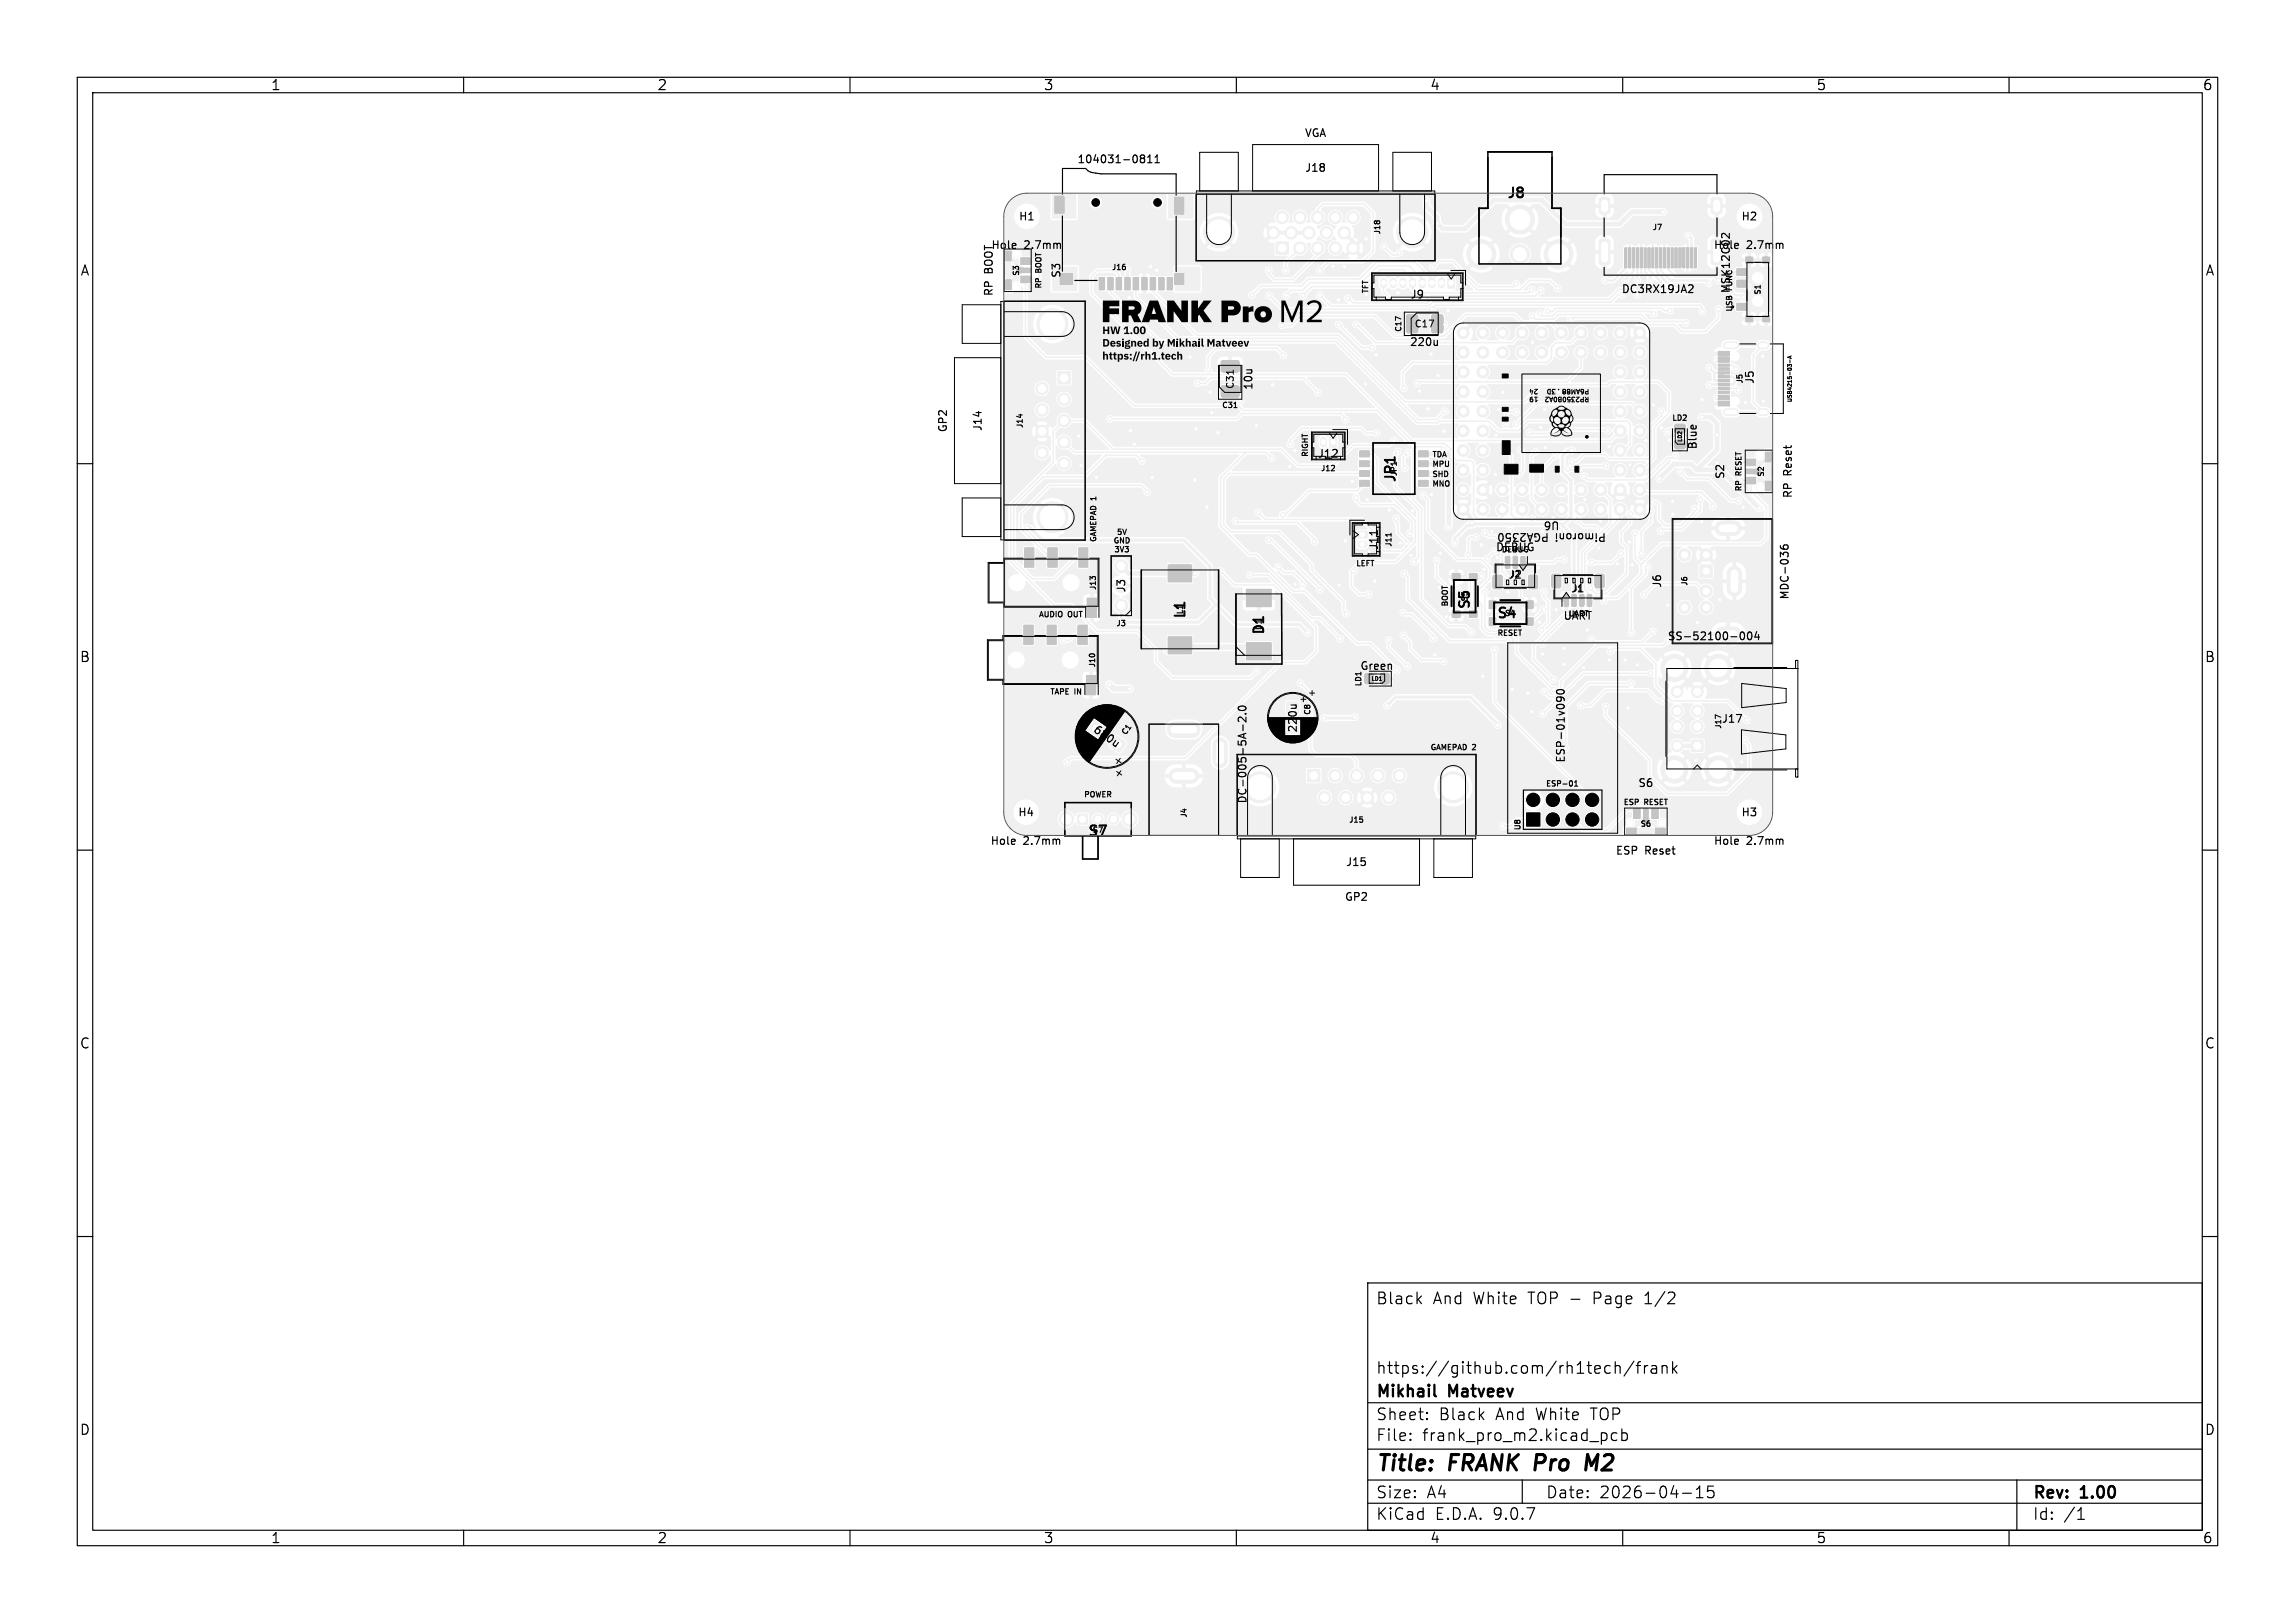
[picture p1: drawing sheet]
<svg xmlns="http://www.w3.org/2000/svg" width="297mm" height="210mm" viewBox="0 0 297 210" stroke-linecap="round" stroke-linejoin="round" font-family="sans-serif">
<defs><g id="words">
<g font-size="2.8">
<text x="178" y="190.9">Title:</text>
<text x="187.7" y="190.9">FRANK Pro</text>
<text x="206.9" y="190.9">M2</text>
</g>
<g font-size="2.1">
<text x="178" y="169">Black</text>
<text x="185.4" y="169">And</text>
<text x="190.7" y="169">White</text>
<text x="198" y="169">TOP -</text>
<text x="206.6" y="169">Page</text>
<text x="213.4" y="169">1/2</text>
<text x="178" y="178">https://github.com/rh1tech/frank</text>
<text x="178" y="184">Sheet:</text>
<text x="178" y="181.2">Mikhail</text>
<text x="186.2" y="184">Black</text>
<text x="187.6" y="181.2">Matveev</text>
<text x="193.7" y="184">And</text>
<text x="199" y="184">White</text>
<text x="206.2" y="184">TOP</text>
<text x="178" y="186.7">File:</text>
<text x="184.1" y="186.7">frank_pro_m2.kicad_pcb</text>
<text x="178" y="196.9">KiCad</text>
<text x="178" y="194.1">Size:</text>
<text x="184.7" y="194.1">A4</text>
<text x="185.7" y="196.9">E.D.A.</text>
<text x="193.3" y="196.9">9.0.7</text>
<text x="200" y="194.1">Date:</text>
<text x="207" y="194.1">2026-04-15</text>
<text x="263" y="194.3">Rev:</text>
<text x="263" y="196.9">Id:</text>
<text x="267.1" y="196.9">/1</text>
<text x="269.4" y="194.3">1.00</text>
</g>
<g font-size="1.8">
<text x="35" y="11.9">1</text>
<text x="85" y="11.9">2</text>
<text x="135" y="11.9">3</text>
<text x="185" y="11.9">4</text>
<text x="235" y="11.9">5</text>
<text x="285" y="11.9">6</text>
<text x="194.9" y="26">J8</text>
<text x="10.3" y="35.9">A</text>
<text x="285.4" y="35.9">A</text>
<text x="180.9" y="62.6" transform="rotate(-90 180.9 62.6)">JP1</text>
<text x="153.7" y="80.2" transform="rotate(-90 153.7 80.2)">L1</text>
<text x="163.9" y="82.3" transform="rotate(-90 163.9 82.3)">D1</text>
<text x="190.5" y="79" transform="rotate(-90 190.5 79)">S5</text>
<text x="193.6" y="80.3">S4</text>
<text x="10.3" y="85.9">B</text>
<text x="285.3" y="85.9">B</text>
<text x="140.6" y="108.5">S7</text>
<text x="10.3" y="135.9">C</text>
<text x="285.3" y="135.9">C</text>
<text x="10.3" y="185.9">D</text>
<text x="285.3" y="185.9">D</text>
<text x="35" y="199.9">1</text>
<text x="85" y="199.9">2</text>
<text x="135" y="199.9">3</text>
<text x="185" y="199.9">4</text>
<text x="235" y="199.9">5</text>
<text x="285" y="199.9">6</text>
</g>
<g font-size="1.4">
<text x="168.8" y="17.9">VGA</text>
<text x="139.3" y="21.3">104031-0811</text>
<text x="168.8" y="22.4">J18</text>
<text x="131.8" y="28.7">H1</text>
<text x="225.3" y="28.7">H2</text>
<text x="128.2" y="32.4">Hole</text>
<text x="128.7" y="35.4" transform="rotate(-90 128.7 35.4)">BOOT</text>
<text x="132.5" y="32.4">2.7mm</text>
<text x="221.7" y="32.4">Hole</text>
<text x="226" y="32.4">2.7mm</text>
<text x="128.7" y="38.4" transform="rotate(-90 128.7 38.4)">RP</text>
<text x="137.4" y="36.1" transform="rotate(-90 137.4 36.1)">S3</text>
<text x="182.4" y="38.8">J9</text>
<text x="209.8" y="38.1">DC3RX19JA2</text>
<text x="224.1" y="38" transform="rotate(-90 224.1 38)">MSK12C02</text>
<text x="182.4" y="45">220u</text>
<text x="162.3" y="50.6" transform="rotate(-90 162.3 50.6)">10u</text>
<text x="227.2" y="49.8" transform="rotate(-90 227.2 49.8)">J5</text>
<text x="122.7" y="56" transform="rotate(-90 122.7 56)">GP2</text>
<text x="127.2" y="55.9" transform="rotate(-90 127.2 55.9)">J14</text>
<text x="170.4" y="59.4">J12</text>
<text x="219.8" y="58.2" transform="rotate(-90 219.8 58.2)">Blue</text>
<text x="223.3" y="62.1" transform="rotate(-90 223.3 62.1)">S2</text>
<text x="232.1" y="64.6" transform="rotate(-90 232.1 64.6)">RP</text>
<text x="232.1" y="61.5" transform="rotate(-90 232.1 61.5)">Reset</text>
<text x="178.5" y="71.3" transform="rotate(-90 178.5 71.3)">J11</text>
<text x="193.5" y="71.5">DEBUG</text>
<text x="200.3" y="68.8" transform="rotate(-180 200.3 68.8)">PGA2350</text>
<text x="201.9" y="67.3" transform="rotate(-180 201.9 67.3)">U6</text>
<text x="207.9" y="68.8" transform="rotate(-180 207.9 68.8)">Pimoroni</text>
<text x="145.8" y="76.8" transform="rotate(-90 145.8 76.8)">J3</text>
<text x="195.1" y="75.1">J2</text>
<text x="203.2" y="76.9">J1</text>
<text x="215.2" y="76.2" transform="rotate(-90 215.2 76.2)">J6</text>
<text x="231.7" y="77.7" transform="rotate(-90 231.7 77.7)">MDC-036</text>
<text x="202.2" y="80.4">UART</text>
<text x="215.7" y="83">SS-52100-004</text>
<text x="175.9" y="86.9">Green</text>
<text x="141.2" y="94.7" transform="rotate(35 141.2 94.7)">680u</text>
<text x="168" y="94.9" transform="rotate(-90 168 94.9)">220u</text>
<text x="222.7" y="93.7">J17</text>
<text x="202.7" y="98.8" transform="rotate(-90 202.7 98.8)">ESP-01v090</text>
<text x="131.7" y="105.8">H4</text>
<text x="161.5" y="104.1" transform="rotate(-90 161.5 104.1)">DC-005-5A-2.0</text>
<text x="211.9" y="102">S6</text>
<text x="225.3" y="105.8">H3</text>
<text x="128.1" y="109.5">Hole</text>
<text x="132.4" y="109.5">2.7mm</text>
<text x="174.1" y="112.3">J15</text>
<text x="209" y="110.8">ESP</text>
<text x="212.9" y="110.8">Reset</text>
<text x="221.7" y="109.5">Hole</text>
<text x="226" y="109.5">2.7mm</text>
<text x="174" y="116.8">GP2</text>
</g>
<g font-size="1.2">
<text x="183" y="42.5">C17</text>
<text x="159.8" y="50.4" transform="rotate(-90 159.8 50.4)">C31</text>
</g>
<g font-size="1">
<text x="213.8" y="30">J7</text>
<text x="132.1" y="35.8" transform="rotate(-90 132.1 35.8)">S3</text>
<text x="135" y="35.2" transform="rotate(-90 135 35.2)">BOOT</text>
<text x="143.8" y="35.1">J16</text>
<text x="178.8" y="30.4" transform="rotate(-90 178.8 30.4)">J18</text>
<text x="135" y="37.5" transform="rotate(-90 135 37.5)">RP</text>
<text x="177.3" y="38.1" transform="rotate(-90 177.3 38.1)">TFT</text>
<text x="224.4" y="40.4" transform="rotate(-90 224.4 40.4)">USB</text>
<text x="224.4" y="37.5" transform="rotate(-90 224.4 37.5)">FUNC</text>
<text x="228" y="38.3" transform="rotate(-90 228 38.3)">S1</text>
<text x="181.5" y="43.1" transform="rotate(-90 181.5 43.1)">C17</text>
<text x="158" y="53">C31</text>
<text x="225.7" y="49.7" transform="rotate(-90 225.7 49.7)">J5</text>
<text x="132.5" y="55.5" transform="rotate(-90 132.5 55.5)">J14</text>
<text x="169.5" y="59.2" transform="rotate(-90 169.5 59.2)">RIGHT</text>
<text x="185.3" y="59.4">TDA</text>
<text x="216.3" y="54.6">LD2</text>
<text x="170.8" y="61.2">J12</text>
<text x="181" y="61.7" transform="rotate(-90 181 61.7)">JP1</text>
<text x="185.3" y="61.9">SHD</text>
<text x="185.3" y="63.2">MNO</text>
<text x="185.3" y="60.6">MPU</text>
<text x="225.6" y="63.7" transform="rotate(-90 225.6 63.7)">RP</text>
<text x="225.6" y="61.5" transform="rotate(-90 225.6 61.5)">RESET</text>
<text x="228.5" y="61.8" transform="rotate(-90 228.5 61.8)">S2</text>
<text x="142.1" y="70.2" transform="rotate(-90 142.1 70.2)">GAMEPAD 1</text>
<text x="144" y="70.5">GND</text>
<text x="144.1" y="71.7">3V3</text>
<text x="144.4" y="69.4">5V</text>
<text x="180.3" y="70.9" transform="rotate(-90 180.3 70.9)">J11</text>
<text x="194.2" y="71.7">DEBUG</text>
<text x="142" y="76.5" transform="rotate(-90 142 76.5)">J13</text>
<text x="175.4" y="73.5">LEFT</text>
<text x="190.1" y="78" transform="rotate(-90 190.1 78)">S5</text>
<text x="218.5" y="75.9" transform="rotate(-90 218.5 75.9)">J6</text>
<text x="134.3" y="80.1">AUDIO</text>
<text x="138.2" y="80.1">OUT</text>
<text x="144.4" y="81.2">J3</text>
<text x="153.3" y="79.6" transform="rotate(-90 153.3 79.6)">L1</text>
<text x="163.5" y="81.6" transform="rotate(-90 163.5 81.6)">D1</text>
<text x="187.6" y="78.6" transform="rotate(-90 187.6 78.6)">BOOT</text>
<text x="193.7" y="82.5">RESET</text>
<text x="194.6" y="79.9">S4</text>
<text x="202.9" y="80">UART</text>
<text x="141.9" y="86.5" transform="rotate(-90 141.9 86.5)">J10</text>
<text x="176.4" y="88.9" transform="rotate(-90 176.4 88.9)">LD1</text>
<text x="135.8" y="90.1">TAPE IN</text>
<text x="145.8" y="95.4" transform="rotate(-55 145.8 95.4)">C1</text>
<text x="169.8" y="92.6" transform="rotate(-90 169.8 92.6)">C8</text>
<text x="222.9" y="94.4" transform="rotate(-90 222.9 94.4)">J17</text>
<text x="185" y="97.3">GAMEPAD 2</text>
<text x="200" y="102">ESP-01</text>
<text x="140.2" y="103.4">POWER</text>
<text x="141.3" y="108">S7</text>
<text x="153.8" y="105.9" transform="rotate(-90 153.8 105.9)">J4</text>
<text x="174.5" y="106.6">J15</text>
<text x="197" y="107.5" transform="rotate(-90 197 107.5)">U8</text>
<text x="210" y="104.4">ESP</text>
<text x="212.2" y="107.2">S6</text>
<text x="212.8" y="104.4">RESET</text>
</g>
<g font-size=".8">
<text x="199.2" y="50.3" transform="rotate(-180 199.2 50.3)">24</text>
<text x="199.2" y="51.3" transform="rotate(-180 199.2 51.3)">19</text>
<text x="201.9" y="50.3" transform="rotate(-180 201.9 50.3)">. 3D</text>
<text x="205.7" y="50.3" transform="rotate(-180 205.7 50.3)">P6AM88</text>
<text x="205.7" y="51.3" transform="rotate(-180 205.7 51.3)">RP2350B0A2</text>
</g>
<g font-size=".7">
<text x="232" y="52.2" transform="rotate(-90 232 52.2)">USB4215-03-A</text>
<text x="217.8" y="57.2" transform="rotate(-90 217.8 57.2)">LD2</text>
<text x="177.4" y="88.2">LD1</text>
</g>
</g></defs>
<g fill="#f0f0f0" stroke="#f0f0f0" stroke-width=".2">
<path d="M136.2 25.2h3v3h-3z"/>
<path d="M151.2 25.2h3.1v3h-3.1z"/>
<path d="M136.2 34.6h3.1v3h-3.1z"/>
<path d="M152.1 34.6h3.1v3h-3.1z"/>
</g>
<g fill="#f0f0f0" stroke="#f0f0f0" stroke-width=".13">
<path d="M210.3 32.1h.3v2.6h-.3z"/>
<path d="M210.7 32.1h.4v2.6h-.4z"/>
<path d="M211.2 32.1h.3v2.6h-.3z"/>
<path d="M211.7 32.1h.3v2.6h-.3z"/>
<path d="M212.2 32.1h.3v2.6h-.3z"/>
<path d="M212.7 32.1h.3v2.6h-.3z"/>
<path d="M213.3 32.1h.3v2.6h-.3z"/>
<path d="M213.8 32.1h.3v2.6h-.3z"/>
<path d="M214.2 32.1h.3v2.6h-.3z"/>
<path d="M214.7 32.1h.3v2.6h-.3z"/>
<path d="M215.2 32.1h.3v2.6h-.3z"/>
<path d="M215.7 32.1h.3v2.6h-.3z"/>
<path d="M216.3 32.1h.2v2.6h-.2z"/>
<path d="M216.8 32.1h.3v2.6h-.3z"/>
<path d="M217.3 32.1h.3v2.6h-.3z"/>
<path d="M217.7 32.1h.3v2.6h-.3z"/>
<path d="M218.2 32.1h.3v2.6h-.3z"/>
<path d="M218.7 32.1h.3v2.6h-.3z"/>
<path d="M219.2 32.1h.3v2.6h-.3z"/>
<path d="M221.5 31.1l.2-.1h.8h.2l.1 .2v2.7v.2l-.2 .1h-.9l-.2-.2z"/>
<path d="M221.5 25.7l.3-.1h.8l.2 .1v1.6l-.1 .3-.9 .1-.3-.2z"/>
<path d="M207 25.7l.3-.1h.8l.2 .1 .1 1.6-.2 .3-.9 .1-.3-.2z"/>
<path d="M207 31.1l.2-.1h.8h.2l.1 .2 .1 2.7-.1 .2-.2 .1h-.9l-.2-.2z"/>
<path d="M182.1 40.8l1.2-.1 .2 .2v1.9l-.2 .3h-1.1l-.2-.2v-1.9z"/>
<path d="M185.3 40.8l1.2-.1 .2 .2 .1 1.9-.2 .3h-1.1l-.2-.2-.1-1.9z"/>
<path d="M151.2 82.4h3v2.2h-3z"/>
<path d="M151.2 73.1h3v2.2h-3z"/>
<path d="M144.4 95.4l.1-.1h.2l1 .8v.2l-.8 1-1.1-.7-.1-.1z"/>
<path d="M161.3 83.2h3.2v2.2h-3.2z"/>
<path d="M161.3 76.3h3.2v2.2h-3.2z"/>
<path d="M222.4 51.9h1.4v.6h-1.4z"/>
<path d="M222.4 51.2h1.4v.6h-1.4z"/>
<path d="M222.4 50.6h1.4v.3h-1.4z"/>
<path d="M222.4 50.1h1.4v.3h-1.4z"/>
<path d="M222.4 49.6h1.4v.3h-1.4z"/>
<path d="M222.4 49.1h1.4v.3h-1.4z"/>
<path d="M222.4 48.6h1.4v.3h-1.4z"/>
<path d="M222.4 48.1h1.4v.3h-1.4z"/>
<path d="M222.4 47.6h1.4v.3h-1.4z"/>
<path d="M222.4 47.1h1.4v.3h-1.4z"/>
<path d="M222.4 46.3h1.4v.6h-1.4z"/>
<path d="M222.4 45.5h1.4v.6h-1.4z"/>
<path d="M192.7 80h.9v1h-.9z"/>
<path d="M192.7 77.8h.9v1h-.9z"/>
<path d="M197.5 80h.9v1h-.9z"/>
<path d="M197.5 77.8h.9v1h-.9z"/>
<path d="M196.8 72h.4l.2 .1v1.3l-.1 .1-.4 .1-.1-.1z"/>
<path d="M195.8 72h.5l.1 .1v1.3l-.1 .1-.3 .1-.2-.1z"/>
<path d="M194.8 72h.4l.2 .1v1.3l-.1 .1-.4 .1-.1-.1z"/>
<path d="M197.9 74.5l.8-.1 .3 .2v1.4l-.2 .2h-.8l-.2-.2v-1.3z"/>
<path d="M193.3 74.5l.8-.1 .3 .2v1.4l-.2 .2h-.8l-.2-.2v-1.3z"/>
<path d="M175.9 58.4h1.3v.7h-1.3z"/>
<path d="M183.6 58.4h1.2v.7h-1.2z"/>
<path d="M175.9 59.6h1.3v.8h-1.3z"/>
<path d="M183.6 59.6h1.2v.8h-1.2z"/>
<path d="M175.9 60.9h1.3v.8h-1.3z"/>
<path d="M183.6 60.9h1.2v.8h-1.2z"/>
<path d="M175.9 62.2h1.3v.7h-1.3z"/>
<path d="M183.6 62.2h1.2v.7h-1.2z"/>
<path d="M226 61.8h1.2v.8h-1.2z"/>
<path d="M226 59.4h1.2v.9h-1.2z"/>
<path d="M226 60.7h1.8v.6h-1.8z"/>
<path d="M228.5 62.2h.7v1.3h-.7z"/>
<path d="M228.5 58.5h.7v1.3h-.7z"/>
<path d="M224.8 39.3h1.2v.9h-1.2z"/>
<path d="M224.8 36.3h1.2v.9h-1.2z"/>
<path d="M224.8 34.8h1.2v.9h-1.2z"/>
<path d="M225.9 40.9h.9v.8h-.9z"/>
<path d="M228.1 40.9h.9v.8h-.9z"/>
<path d="M228.1 33.3h.9v.8h-.9z"/>
<path d="M225.9 33.3h.9v.8h-.9z"/>
<path d="M132.1 33.4h1.2v.8h-1.2z"/>
<path d="M132.1 35.7h1.2v.9h-1.2z"/>
<path d="M131.5 34.7h1.8v.6h-1.8z"/>
<path d="M130.1 32.5h.8v1.2h-.8z"/>
<path d="M130.1 36.2h.8v1.3h-.8z"/>
<path d="M172.1 56.6l.7-.1 .2 .1v1.1l-.2 .2h-.5l-.2-.1z"/>
<path d="M158.1 50l.2-.1h1.9l.2 .3v1l-.3 .2h-1.9l-.2-.2z"/>
<path d="M158.1 46.7h.2h1.9l.2 .2v1.1l-.3 .2-1.9-.1-.2-.2z"/>
<path d="M220 73.1h1.6v1.6h-1.6z"/>
<path d="M139.4 105.4h1.3v1.3h-1.3z"/>
<path d="M190.1 79h1v.9h-1z"/>
<path d="M187.9 79h1.1v.9h-1.1z"/>
<path d="M190.1 74.2h1v.9h-1z"/>
<path d="M187.9 74.2h1.1v.9h-1.1z"/>
<path d="M211.4 104.7h.8v1.2h-.8z"/>
<path d="M213.8 104.7h.8v1.2h-.8z"/>
<path d="M212.7 104.7h.6v1.8h-.6z"/>
<path d="M210.5 107.2h1.3v.7h-1.3z"/>
<path d="M214.2 107.2h1.3v.7h-1.3z"/>
<path d="M187.4 36l.6-.1 .2 .1v1.1l-.1 .2h-.5l-.2-.1z"/>
<path d="M165.1 31.3h1.6v1.6h-1.6z"/>
<path d="M216.8 57l.1-.1 1.1 .1 .1 .2-.1 .8-.1 .1-1.1-.1-.1-.2z"/>
<path d="M216.8 54.9h.1h1.1l.1 .2-.1 .9h-.1h-1.1l-.1-.2z"/>
<path d="M178.7 87.2l.2-.1 .8 .1 .1 .2-.1 1-.2 .1-.8-.1-.1-.1z"/>
<path d="M176.7 87.2l.1-.1 .9 .1v.2v1l-.2 .1-.8-.1-.1-.1z"/>
<path d="M135.6 70.9h1.2v2.5h-1.2z"/>
<path d="M132.6 70.9h1.2v2.5h-1.2z"/>
<path d="M140.7 77.4h1.2v2.5h-1.2z"/>
<path d="M139.6 70.9h1.2v2.5h-1.2z"/>
<path d="M135.5 80.9h1.2v2.5h-1.2z"/>
<path d="M132.5 80.9h1.2v2.5h-1.2z"/>
<path d="M140.6 87.4h1.2v2.5h-1.2z"/>
<path d="M139.5 80.9h1.2v2.5h-1.2z"/>
<path d="M166.6 90.9l.2-.1 1.2 .1 .1 .2-.1 1.2-.1 .1-1.3-.1-.1-.1z"/>
<path d="M197.6 105.2h1.7v1.7h-1.7z"/>
<path d="M169.2 99.6h1.6v1.6h-1.6z"/>
<path d="M136.9 48.1h1.6v1.6h-1.6z"/>
<path d="M202.4 77l.4-.1 .2 .1v1.3l-.1 .2h-.4l-.1-.1z"/>
<path d="M203.4 77l.4-.1 .2 .1v1.3l-.1 .2h-.3l-.2-.1z"/>
<path d="M204.4 77l.5-.1 .1 .1v1.3l-.1 .2h-.3l-.2-.1z"/>
<path d="M205.4 77l.4-.1 .2 .1v1.3l-.1 .2h-.4l-.1-.1z"/>
<path d="M200.9 74.3h.8l.3 .1v1.4l-.2 .3h-.7l-.3-.2v-1.4z"/>
<path d="M206.5 74.3h.8l.3 .1v1.4l-.2 .3h-.8l-.2-.2v-1.4z"/>
<path d="M218.9 95.8h1.5v1.5h-1.5z"/>
<path d="M137.2 35.4h1.6v1.4h-1.6z"/>
<path d="M152 25.5h1.2v2.2h-1.2z"/>
<path d="M142.2 35.9h.7v1.6h-.7z"/>
<path d="M143.3 35.9h.7v1.6h-.7z"/>
<path d="M144.4 35.9h.7v1.6h-.7z"/>
<path d="M145.5 35.9h.7v1.6h-.7z"/>
<path d="M146.6 35.9h.8v1.6h-.8z"/>
<path d="M147.8 35.9h.6v1.6h-.6z"/>
<path d="M148.9 35.9h.6v1.6h-.6z"/>
<path d="M149.9 35.9h.7v1.6h-.7z"/>
<path d="M151 35.9h.7v1.6h-.7z"/>
<path d="M152 35.4h1.2v1.4h-1.2z"/>
<path d="M136.5 25.4h1.2v2.2h-1.2z"/>
<path d="M175.7 68.8l1.2-.1 .1 .3v.5l-.2 .1h-1.1l-.1-.2z"/>
<circle cx="227.8" cy="63.1" r=".45"/>
<circle cx="227.8" cy="58.9" r=".45"/>
<circle cx="212.2" cy="65.9" r=".76"/>
<circle cx="209.7" cy="63.4" r=".76"/>
<circle cx="212.2" cy="63.4" r=".76"/>
<circle cx="209.7" cy="60.8" r=".76"/>
<circle cx="212.2" cy="60.8" r=".76"/>
<circle cx="209.7" cy="58.3" r=".76"/>
<circle cx="212.2" cy="58.3" r=".76"/>
<circle cx="209.7" cy="55.8" r=".76"/>
<circle cx="212.2" cy="55.8" r=".76"/>
<circle cx="209.7" cy="53.2" r=".76"/>
<circle cx="212.2" cy="53.2" r=".76"/>
<circle cx="209.7" cy="50.7" r=".76"/>
<circle cx="212.2" cy="50.7" r=".76"/>
<circle cx="209.7" cy="48.1" r=".76"/>
<circle cx="212.2" cy="48.1" r=".76"/>
<circle cx="209.7" cy="45.6" r=".76"/>
<circle cx="212.2" cy="45.6" r=".76"/>
<circle cx="209.7" cy="43.1" r=".76"/>
<circle cx="212.2" cy="43.1" r=".76"/>
<circle cx="207.1" cy="43.1" r=".76"/>
<circle cx="207.1" cy="45.6" r=".76"/>
<circle cx="204.6" cy="43.1" r=".76"/>
<circle cx="204.6" cy="45.6" r=".76"/>
<circle cx="202.1" cy="43.1" r=".76"/>
<circle cx="202.1" cy="45.6" r=".76"/>
<circle cx="199.5" cy="43.1" r=".76"/>
<circle cx="199.5" cy="45.6" r=".76"/>
<circle cx="197" cy="43.1" r=".76"/>
<circle cx="197" cy="45.6" r=".76"/>
<circle cx="194.4" cy="43.1" r=".76"/>
<circle cx="194.4" cy="45.6" r=".76"/>
<circle cx="191.9" cy="43.1" r=".76"/>
<circle cx="191.9" cy="45.6" r=".76"/>
<circle cx="189.4" cy="43.1" r=".76"/>
<circle cx="189.4" cy="45.6" r=".76"/>
<circle cx="191.9" cy="48.1" r=".76"/>
<circle cx="189.4" cy="48.1" r=".76"/>
<circle cx="191.9" cy="50.7" r=".76"/>
<circle cx="189.4" cy="50.7" r=".76"/>
<circle cx="191.9" cy="53.2" r=".76"/>
<circle cx="189.4" cy="53.2" r=".76"/>
<circle cx="191.9" cy="55.8" r=".76"/>
<circle cx="189.4" cy="55.8" r=".76"/>
<circle cx="191.9" cy="58.3" r=".76"/>
<circle cx="189.4" cy="58.3" r=".76"/>
<circle cx="191.9" cy="60.8" r=".76"/>
<circle cx="189.4" cy="60.8" r=".76"/>
<circle cx="189.4" cy="63.4" r=".76"/>
<circle cx="191.9" cy="63.4" r=".76"/>
<circle cx="189.4" cy="65.9" r=".76"/>
<circle cx="191.9" cy="65.9" r=".76"/>
<circle cx="194.4" cy="63.4" r=".76"/>
<circle cx="194.4" cy="65.9" r=".76"/>
<circle cx="197" cy="63.4" r=".76"/>
<circle cx="197" cy="65.9" r=".76"/>
<circle cx="199.5" cy="65.9" r=".76"/>
<circle cx="199.5" cy="63.4" r=".76"/>
<circle cx="202.1" cy="65.9" r=".76"/>
<circle cx="202.1" cy="63.4" r=".76"/>
<circle cx="204.6" cy="65.9" r=".76"/>
<circle cx="204.6" cy="63.4" r=".76"/>
<circle cx="207.1" cy="65.9" r=".76"/>
<circle cx="207.1" cy="63.4" r=".76"/>
<circle cx="209.7" cy="65.9" r=".76"/>
<circle cx="131.5" cy="32.8" r=".45"/>
<circle cx="131.5" cy="37.1" r=".45"/>
<circle cx="220.8" cy="76.5" r=".8"/>
<circle cx="220.8" cy="71.8" r=".8"/>
<circle cx="220.8" cy="78.6" r=".8"/>
<circle cx="218" cy="71.8" r=".8"/>
<circle cx="218" cy="78.6" r=".8"/>
<circle cx="142.1" cy="106" r=".65"/>
<circle cx="144.1" cy="106" r=".65"/>
<circle cx="138" cy="106" r=".94"/>
<circle cx="146.2" cy="106" r=".94"/>
<circle cx="145.1" cy="78.3" r=".85"/>
<circle cx="145.1" cy="75.8" r=".85"/>
<circle cx="145.1" cy="73.2" r=".85"/>
<circle cx="210.9" cy="106.5" r=".45"/>
<circle cx="215.1" cy="106.5" r=".45"/>
<circle cx="182.8" cy="30" r="2"/>
<circle cx="157.8" cy="30" r="2"/>
<circle cx="168.2" cy="32.1" r=".8"/>
<circle cx="170.5" cy="32.1" r=".8"/>
<circle cx="172.8" cy="32.1" r=".8"/>
<circle cx="175.1" cy="32.1" r=".8"/>
<circle cx="164.8" cy="30.1" r=".8"/>
<circle cx="167.1" cy="30.1" r=".8"/>
<circle cx="169.4" cy="30.1" r=".8"/>
<circle cx="171.7" cy="30.1" r=".8"/>
<circle cx="174" cy="30.1" r=".8"/>
<circle cx="165.9" cy="28.1" r=".8"/>
<circle cx="168.2" cy="28.1" r=".8"/>
<circle cx="170.5" cy="28.1" r=".8"/>
<circle cx="172.8" cy="28.1" r=".8"/>
<circle cx="175.1" cy="28.1" r=".8"/>
<circle cx="167.3" cy="94.1" r=".8"/>
<circle cx="198.4" cy="103.5" r=".86"/>
<circle cx="201" cy="106" r=".86"/>
<circle cx="201" cy="103.5" r=".86"/>
<circle cx="203.5" cy="106" r=".86"/>
<circle cx="203.5" cy="103.5" r=".86"/>
<circle cx="206" cy="106" r=".86"/>
<circle cx="206" cy="103.5" r=".86"/>
<circle cx="172.8" cy="100.4" r=".8"/>
<circle cx="175.6" cy="100.4" r=".8"/>
<circle cx="178.3" cy="100.4" r=".8"/>
<circle cx="181.1" cy="100.4" r=".8"/>
<circle cx="171.4" cy="103.2" r=".8"/>
<circle cx="174.2" cy="103.2" r=".8"/>
<circle cx="163.1" cy="101.9" r="2"/>
<circle cx="176.9" cy="103.2" r=".8"/>
<circle cx="188.1" cy="101.9" r="2"/>
<circle cx="179.7" cy="103.2" r=".8"/>
<circle cx="196.7" cy="32.9" r="1.25"/>
<circle cx="191.7" cy="32.9" r="1.87"/>
<circle cx="196.7" cy="28.4" r="1.87"/>
<circle cx="201.7" cy="32.9" r="1.87"/>
<circle cx="137.7" cy="51.7" r=".8"/>
<circle cx="137.7" cy="54.4" r=".8"/>
<circle cx="137.7" cy="57.2" r=".8"/>
<circle cx="137.7" cy="60" r=".8"/>
<circle cx="134.9" cy="50.3" r=".8"/>
<circle cx="134.9" cy="53" r=".8"/>
<circle cx="136.2" cy="41.9" r="2"/>
<circle cx="134.9" cy="55.8" r=".8"/>
<circle cx="136.2" cy="66.9" r="2"/>
<circle cx="134.9" cy="58.6" r=".8"/>
<circle cx="219.7" cy="94" r=".75"/>
<circle cx="219.7" cy="92" r=".75"/>
<circle cx="219.7" cy="89.5" r=".75"/>
<circle cx="217" cy="96.5" r=".75"/>
<circle cx="217" cy="94" r=".75"/>
<circle cx="217" cy="92" r=".75"/>
<circle cx="217" cy="89.5" r=".75"/>
<circle cx="222.4" cy="99.6" r="1.75"/>
<circle cx="222.4" cy="86.4" r="1.75"/>
<circle cx="216.7" cy="99.6" r="1.75"/>
<circle cx="216.7" cy="86.4" r="1.75"/>
<circle cx="197.7" cy="89.7" r=".3"/>
<circle cx="228.1" cy="46.1" r=".3"/>
<circle cx="228.2" cy="51.9" r=".3"/>
<circle cx="219.7" cy="80.6" r=".3"/>
<circle cx="199.6" cy="84.6" r=".3"/>
<circle cx="205" cy="86.4" r=".3"/>
<circle cx="213" cy="57" r=".3"/>
<circle cx="205.1" cy="64.7" r=".3"/>
<circle cx="211.6" cy="69" r=".3"/>
<circle cx="206.7" cy="68.4" r=".3"/>
<circle cx="189.3" cy="36.9" r=".3"/>
<circle cx="214" cy="40.6" r=".3"/>
<circle cx="194.5" cy="50.8" r=".3"/>
<circle cx="205.4" cy="81.5" r=".3"/>
<circle cx="194" cy="53" r=".3"/>
<circle cx="195.7" cy="89.2" r=".3"/>
<circle cx="177.2" cy="71.4" r=".3"/>
<circle cx="174.1" cy="70" r=".3"/>
<circle cx="201.8" cy="68.7" r=".3"/>
<circle cx="191.9" cy="87.5" r=".3"/>
<circle cx="174" cy="34.5" r=".3"/>
<circle cx="139.9" cy="60.2" r=".3"/>
<circle cx="193.5" cy="61.4" r=".3"/>
<circle cx="186.1" cy="48.6" r=".3"/>
<circle cx="182.8" cy="66.1" r=".3"/>
<circle cx="181.2" cy="70.3" r=".3"/>
<circle cx="216.4" cy="66.6" r=".3"/>
<circle cx="193.1" cy="68.8" r=".3"/>
<circle cx="146.8" cy="57.5" r=".3"/>
<circle cx="199.9" cy="53" r=".3"/>
<circle cx="191.8" cy="70.5" r=".3"/>
<circle cx="178.2" cy="68.2" r=".3"/>
<circle cx="193.8" cy="72.1" r=".3"/>
<circle cx="201.4" cy="78.9" r=".3"/>
<circle cx="157.6" cy="56" r=".3"/>
<circle cx="156.6" cy="50.8" r=".3"/>
<circle cx="184.8" cy="52.9" r=".3"/>
<circle cx="149.1" cy="61.8" r=".3"/>
<circle cx="198.3" cy="44.3" r=".3"/>
<circle cx="225.4" cy="98.6" r=".3"/>
<circle cx="141.9" cy="61.8" r=".3"/>
<circle cx="186.3" cy="76" r=".3"/>
<circle cx="206.9" cy="70.9" r=".3"/>
<circle cx="207.1" cy="67.4" r=".3"/>
<circle cx="209.3" cy="73" r=".3"/>
<circle cx="167.6" cy="75.6" r=".3"/>
<circle cx="182.6" cy="71.9" r=".3"/>
<circle cx="156.2" cy="65.6" r=".3"/>
<circle cx="197" cy="81.7" r=".3"/>
<circle cx="180.9" cy="37.9" r=".3"/>
<circle cx="199.1" cy="73.5" r=".3"/>
<circle cx="208.2" cy="57.8" r=".3"/>
<circle cx="199.4" cy="55.3" r=".3"/>
<circle cx="216.5" cy="64.9" r=".3"/>
<circle cx="162.6" cy="55.1" r=".3"/>
<circle cx="214" cy="52.4" r=".3"/>
<circle cx="187.4" cy="40.2" r=".3"/>
<circle cx="172.5" cy="34.5" r=".3"/>
<circle cx="185.2" cy="45.8" r=".3"/>
<circle cx="202.4" cy="83.9" r=".3"/>
<circle cx="186.4" cy="71.6" r=".3"/>
<circle cx="164.7" cy="49.8" r=".3"/>
<circle cx="167.6" cy="58.3" r=".3"/>
<circle cx="186.9" cy="55.8" r=".3"/>
<circle cx="198.2" cy="92.1" r=".3"/>
<circle cx="211.2" cy="73.1" r=".3"/>
<circle cx="178.8" cy="38.4" r=".3"/>
<circle cx="146.3" cy="55.7" r=".3"/>
<circle cx="195.1" cy="76.6" r=".3"/>
<circle cx="210.7" cy="91.6" r=".3"/>
<circle cx="148.9" cy="34.5" r=".3"/>
<circle cx="220.2" cy="51.7" r=".3"/>
<circle cx="173.2" cy="38.8" r=".3"/>
<circle cx="185.3" cy="64" r=".3"/>
<circle cx="175" cy="62.3" r=".3"/>
<circle cx="178.1" cy="45.9" r=".3"/>
<circle cx="200" cy="57.9" r=".3"/>
<circle cx="154" cy="46.2" r=".3"/>
<circle cx="208.3" cy="85.4" r=".3"/>
<circle cx="149.7" cy="35" r=".3"/>
<circle cx="176.9" cy="64.7" r=".3"/>
<circle cx="225.9" cy="52.1" r=".3"/>
<circle cx="176.7" cy="49.7" r=".3"/>
<circle cx="219.5" cy="98.4" r=".3"/>
<circle cx="193.6" cy="56.3" r=".3"/>
<circle cx="211.9" cy="86" r=".3"/>
<circle cx="202.4" cy="86" r=".3"/>
<circle cx="177.9" cy="75.2" r=".3"/>
<circle cx="210.9" cy="60.1" r=".3"/>
<circle cx="173.3" cy="75.7" r=".3"/>
<circle cx="222.2" cy="59.9" r=".3"/>
<circle cx="192.1" cy="73.7" r=".3"/>
<circle cx="215.8" cy="78.3" r=".3"/>
<circle cx="185.2" cy="61.4" r=".3"/>
<circle cx="220.2" cy="67.5" r=".3"/>
<circle cx="216" cy="56.9" r=".3"/>
<circle cx="176.8" cy="30.9" r=".3"/>
<circle cx="183.7" cy="50.6" r=".3"/>
<circle cx="225.6" cy="65.6" r=".3"/>
<circle cx="146.1" cy="38.5" r=".3"/>
<circle cx="185.7" cy="84.8" r=".3"/>
<circle cx="222.6" cy="77.6" r=".3"/>
<circle cx="199.2" cy="80.5" r=".3"/>
<circle cx="187.2" cy="79.8" r=".3"/>
<circle cx="179.8" cy="66" r=".3"/>
<circle cx="154.6" cy="62.1" r=".3"/>
<circle cx="154.8" cy="55.5" r=".3"/>
<circle cx="210.3" cy="85.4" r=".3"/>
<circle cx="156.8" cy="53.4" r=".3"/>
<circle cx="166.9" cy="60.3" r=".3"/>
<circle cx="215" cy="55.4" r=".3"/>
<circle cx="139.6" cy="56.4" r=".3"/>
<circle cx="201" cy="67" r=".3"/>
<circle cx="145.9" cy="34.8" r=".3"/>
<circle cx="188.3" cy="70.3" r=".3"/>
<circle cx="179.5" cy="91.3" r=".3"/>
<circle cx="193.8" cy="93.8" r=".3"/>
<circle cx="171.4" cy="92.9" r=".3"/>
<circle cx="169.2" cy="81.9" r=".3"/>
<circle cx="175.4" cy="92.8" r=".3"/>
<circle cx="132.9" cy="68.3" r=".3"/>
<circle cx="190.5" cy="67.6" r=".3"/>
<circle cx="203.4" cy="58.3" r=".3"/>
<circle cx="181.8" cy="42.1" r=".3"/>
<circle cx="137.6" cy="82.9" r=".3"/>
<circle cx="199.3" cy="40.6" r=".3"/>
<circle cx="168.6" cy="38.2" r=".3"/>
<circle cx="198.2" cy="37.5" r=".3"/>
<circle cx="201.1" cy="87.9" r=".3"/>
<circle cx="207.8" cy="60.3" r=".3"/>
<circle cx="202.9" cy="60.7" r=".3"/>
<circle cx="199.7" cy="83.3" r=".3"/>
<circle cx="213.7" cy="66" r=".3"/>
<circle cx="212.4" cy="71.6" r=".3"/>
<circle cx="211.1" cy="81.9" r=".3"/>
<circle cx="213.2" cy="73.4" r=".3"/>
<circle cx="211.1" cy="88.4" r=".3"/>
<circle cx="225" cy="64.8" r=".3"/>
<circle cx="221.7" cy="65.6" r=".3"/>
<circle cx="217.5" cy="61" r=".3"/>
<circle cx="203.4" cy="59.8" r=".3"/>
<circle cx="215" cy="53.2" r=".3"/>
<circle cx="198.3" cy="40.9" r=".3"/>
<circle cx="166.4" cy="38.2" r=".3"/>
<circle cx="196.2" cy="36.7" r=".3"/>
<circle cx="185.4" cy="34.6" r=".3"/>
<circle cx="218.2" cy="41.8" r=".3"/>
<circle cx="199.4" cy="37.6" r=".3"/>
<circle cx="200.3" cy="40.3" r=".3"/>
<circle cx="216.1" cy="40.2" r=".3"/>
<circle cx="186.9" cy="42" r=".3"/>
<circle cx="183.4" cy="49.6" r=".3"/>
<circle cx="162.6" cy="86.9" r=".3"/>
<circle cx="180.4" cy="57" r=".3"/>
<circle cx="168.3" cy="88.4" r=".3"/>
<circle cx="176.4" cy="87.8" r=".3"/>
<circle cx="180.9" cy="58.4" r=".3"/>
<circle cx="183" cy="72.7" r=".3"/>
<circle cx="182.1" cy="86.2" r=".3"/>
<circle cx="179.7" cy="82.8" r=".3"/>
<circle cx="143.6" cy="54.2" r=".3"/>
<circle cx="174.1" cy="54.3" r=".3"/>
<circle cx="175.5" cy="42" r=".3"/>
<circle cx="187" cy="53.2" r=".3"/>
<circle cx="205.9" cy="82.8" r=".3"/>
<circle cx="213.9" cy="81.7" r=".3"/>
<circle cx="196.6" cy="61.4" r=".3"/>
<circle cx="196.2" cy="54.9" r=".3"/>
<circle cx="192.1" cy="69" r=".3"/>
<circle cx="196.8" cy="58.2" r=".3"/>
<circle cx="196.9" cy="77.6" r=".3"/>
<circle cx="199.5" cy="81.5" r=".3"/>
<circle cx="199.8" cy="76.6" r=".3"/>
<circle cx="194.9" cy="58.3" r=".3"/>
<circle cx="194.9" cy="54.9" r=".3"/>
<circle cx="198.3" cy="67.1" r=".3"/>
<circle cx="196.2" cy="53.3" r=".3"/>
<circle cx="201.6" cy="37.3" r=".3"/>
<circle cx="203.3" cy="41.4" r=".3"/>
<circle cx="162" cy="38.2" r=".3"/>
<circle cx="222.4" cy="40" r=".3"/>
<circle cx="220.3" cy="40.3" r=".3"/>
<circle cx="185.3" cy="40" r=".3"/>
<circle cx="164.2" cy="38.2" r=".3"/>
<circle cx="207.6" cy="77.7" r=".3"/>
<circle cx="204.1" cy="67.3" r=".3"/>
<circle cx="199.8" cy="78.9" r=".3"/>
<circle cx="138.1" cy="98.6" r=".3"/>
<circle cx="165.9" cy="42.1" r=".3"/>
<circle cx="158" cy="73.9" r=".3"/>
<circle cx="179.1" cy="31.9" r=".3"/>
<circle cx="170.8" cy="38.2" r=".3"/>
<circle cx="181.1" cy="32.7" r=".3"/>
<circle cx="174.4" cy="38.6" r=".3"/>
<circle cx="167" cy="57.5" r=".3"/>
<circle cx="178.2" cy="56" r=".3"/>
<circle cx="181.7" cy="50.2" r=".3"/>
<circle cx="180.8" cy="86.7" r=".3"/>
<circle cx="164.6" cy="59.3" r=".3"/>
<circle cx="199.7" cy="92.4" r=".3"/>
<circle cx="213.6" cy="87.1" r=".3"/>
<circle cx="212.8" cy="77" r=".3"/>
<circle cx="215.2" cy="90.7" r=".3"/>
<circle cx="204.6" cy="91.3" r=".3"/>
<circle cx="199.8" cy="89.5" r=".3"/>
<circle cx="170.1" cy="70.1" r=".3"/>
<circle cx="159.9" cy="67.4" r=".3"/>
<circle cx="175.5" cy="64.4" r=".3"/>
<circle cx="191" cy="69.5" r=".3"/>
<circle cx="182.5" cy="69" r=".3"/>
<circle cx="190" cy="71.8" r=".3"/>
<circle cx="160.5" cy="51.9" r=".3"/>
<circle cx="221.2" cy="47.6" r=".3"/>
<circle cx="147.8" cy="59.7" r=".3"/>
<circle cx="166.1" cy="46" r=".3"/>
<circle cx="156.4" cy="47.8" r=".3"/>
<circle cx="170.6" cy="50.8" r=".3"/>
<circle cx="155" cy="49.6" r=".3"/>
<circle cx="148.5" cy="63.7" r=".3"/>
<circle cx="218.5" cy="30.5" r=".3"/>
<circle cx="151" cy="84.3" r=".3"/>
<circle cx="186" cy="28.9" r=".3"/>
<circle cx="222.2" cy="46.6" r=".3"/>
<circle cx="214.7" cy="61.9" r=".3"/>
<circle cx="220.2" cy="54" r=".3"/>
<circle cx="154.7" cy="74.2" r=".3"/>
<circle cx="215.3" cy="27.4" r=".3"/>
<circle cx="222.2" cy="56.3" r=".3"/>
<circle cx="226.2" cy="37.1" r=".3"/>
<circle cx="227.7" cy="65.8" r=".3"/>
<circle cx="187.4" cy="68.2" r=".3"/>
<circle cx="184.6" cy="26" r=".3"/>
<circle cx="222.2" cy="51.4" r=".3"/>
<circle cx="221.2" cy="49.8" r=".3"/>
<circle cx="143.6" cy="88.6" r=".3"/>
<circle cx="146.2" cy="89.1" r=".3"/>
<circle cx="225" cy="50.5" r=".3"/>
<circle cx="224.7" cy="47.7" r=".3"/>
<circle cx="185" cy="62.6" r=".3"/>
<circle cx="162.8" cy="66.3" r=".3"/>
<circle cx="182" cy="70.3" r=".3"/>
<circle cx="180.7" cy="67.1" r=".3"/>
<circle cx="175.2" cy="73.9" r=".3"/>
<circle cx="177.1" cy="76.9" r=".3"/>
<circle cx="161.8" cy="74.4" r=".3"/>
<circle cx="173.4" cy="82.7" r=".3"/>
<circle cx="174.3" cy="79.4" r=".3"/>
<circle cx="177.4" cy="60" r=".3"/>
<circle cx="211.9" cy="36.3" r=".3"/>
<circle cx="213.6" cy="36.3" r=".3"/>
<circle cx="185.5" cy="82.6" r=".3"/>
<circle cx="181.6" cy="79.3" r=".3"/>
<circle cx="210.3" cy="36.3" r=".3"/>
<circle cx="181.6" cy="82.2" r=".3"/>
<circle cx="186.8" cy="85.6" r=".3"/>
<circle cx="222.4" cy="36.3" r=".3"/>
<circle cx="221.1" cy="36.6" r=".3"/>
<circle cx="207.7" cy="36.3" r=".3"/>
<circle cx="192.2" cy="76.6" r=".3"/>
<circle cx="201.1" cy="89.2" r=".3"/>
<circle cx="181.7" cy="74.2" r=".3"/>
<circle cx="195.1" cy="82.9" r=".3"/>
<circle cx="164.2" cy="35" r=".3"/>
<circle cx="166.4" cy="35" r=".3"/>
<circle cx="170.8" cy="35" r=".3"/>
<circle cx="215.8" cy="55.9" r=".3"/>
<circle cx="168.6" cy="75.6" r=".3"/>
<circle cx="165.4" cy="73.4" r=".3"/>
<circle cx="225.6" cy="38.5" r=".3"/>
<circle cx="173.3" cy="42" r=".3"/>
<circle cx="177.6" cy="45" r=".3"/>
<circle cx="207.8" cy="91.4" r=".3"/>
<circle cx="225.8" cy="95.8" r=".3"/>
<circle cx="226.1" cy="93.2" r=".3"/>
<circle cx="208.4" cy="84.3" r=".3"/>
<circle cx="193.4" cy="71.3" r=".3"/>
<circle cx="191.7" cy="74.5" r=".3"/>
<circle cx="192.5" cy="72.3" r=".3"/>
<circle cx="220.1" cy="64.6" r=".3"/>
<circle cx="214.9" cy="68.7" r=".3"/>
<circle cx="209.8" cy="71.6" r=".3"/>
<circle cx="206" cy="72.8" r=".3"/>
<circle cx="219.3" cy="65.8" r=".3"/>
<circle cx="208" cy="55.7" r=".3"/>
<circle cx="213.8" cy="65" r=".3"/>
<circle cx="198" cy="55.9" r=".3"/>
<circle cx="198.7" cy="58.5" r=".3"/>
<circle cx="205.8" cy="76.1" r=".3"/>
<circle cx="202.4" cy="72.4" r=".3"/>
<circle cx="201.3" cy="59" r=".3"/>
<circle cx="211" cy="66.5" r=".3"/>
<circle cx="216.9" cy="59.1" r=".3"/>
<circle cx="205" cy="61.6" r=".3"/>
<circle cx="184.2" cy="64.1" r=".3"/>
<circle cx="193.4" cy="84.1" r=".3"/>
<circle cx="182.2" cy="58.6" r=".3"/>
<circle cx="181.8" cy="60.6" r=".3"/>
<circle cx="186.8" cy="58.1" r=".3"/>
<circle cx="190.4" cy="81.8" r=".3"/>
<circle cx="194.5" cy="106.9" r=".3"/>
<circle cx="170.8" cy="76.3" r=".3"/>
<circle cx="164.2" cy="69.9" r=".3"/>
<circle cx="166" cy="66.6" r=".3"/>
<circle cx="185.9" cy="72.5" r=".3"/>
<circle cx="188.5" cy="76.2" r=".3"/>
<circle cx="210.9" cy="70.1" r=".3"/>
</g>
<path d="M223.5 53.3h1.1M223.5 44.7h1.1M227.9 53.3h.6M227.9 44.7h.6" fill="none" stroke="#f0f0f0" stroke-width="1"/>
<path d="M179 36.4v.5M180.3 36.4v.5M181.5 36.4v.5M182.8 36.4v.5M184.1 36.4v.5M185.3 36.4v.5M186.5 36.4v.5M171.3 57v.5M176 70.4h.5" fill="none" stroke="#f0f0f0" stroke-width=".9"/>
<path d="M222.9 68.4h1.5M224.4 74.2v2M157.9 96.4v2M152.2 100.4h2" fill="none" stroke="#f0f0f0" stroke-width="2"/>
<path d="M152.1 94.4h2.2" fill="none" stroke="#f0f0f0" stroke-width="2.2"/>
<g fill="none" stroke="#f0f0f0" stroke-width=".2">
<path d="M130.6 35l-.1 .1M132.7 33.8h1.5M134.2 36.2h-1.5v7.4l2.7 2.6h5.1l6.3 6.3h13.5l.6 .6h17.3l4.3 4.3h4.5l1 1v.7l.5 .5h1.9l.3 .3v6.7l.6 .6h2.8l.3-.3v-1M134.5 34.1v1.8M143.7 36.7v1.1l6.4 6.4h22.8l10.5 10.5h2.7l.2-.2h6.4l1.2 1.2h2.6l1.2-1.2h12.9l.4 .4v2.6l-.8 .8M144.8 36.7v-1.2l-.5-.5h-2.3l-.8 .7v2.3l10.5 10.5h22.4l8.6 8.5h25.7l1.3-1.2M147 37.4v1l5.4 5.4h20.6l10.6 10.5h2.3l1.1-1.1M149.2 36.7v1l5.7 5.7h18.3l8.6 8.6h15.5l2.2-2.2h8.5l.4-.4h6.2l1.4 1.4v2.6l-1.9 1.9v3.9l-1.4 1.4M164.2 38.2l1.8 1.8h19.3l.5-.5h34.2l.3 .3v.5M168.2 32.1l-1.8 1.8v1.1M170.5 32.1v.9l-3.2 3.2h-2.4l-.7-.7v-.5M170.5 28.1v-1l.7-.7h5.3l1.2 1.2v4.9l-1.3 1.3h-4.4l-1.2 1.2"/>
<path d="M179 37.1v.7l1.1 1h4.4l.5-.5h13.7l.7-.7M179.1 31.9l1.1 1.1h.6l.3-.3M182.8 36.1l-1.2-1.2h-3l-2.2 2.2h-6.6l-1.2 1.1M182.8 36.6v.8M184.1 36.1l-1.7-1.7h-4l-2.2 2.2h-6.7l-.9 1h-1.5l-.7 .6M185.3 36.2l1-1h2.5l2.3 2.3h5.6l1.2-1.2h2.7l1 1M185.3 36.1l-2.2-2.2h-4.9l-2.2 2.2h-6.7l-.9 .9h-5.2l-1.2 1.2M185.3 40h.1M185.4 34.6l.8-.8h1.8l3.3 3.3h4.5l.4-.4M198.2 37.5l-.4 .4h-14.5M209.6 37.4l-1.3 1.3h-23.1l-.5 .5h-9.6l-.6-.6h-.1M209.9 38.2h-.5l-1 .9h-23l-.5 .5h-12.7l-1.4-1.4"/>
<path d="M222.4 40v1.2l-1.7 1.7h-3.1l-.9-.9h-3.6l-.9-.9h-8.6l-.3 .3M137.7 57.2l1.3 1.3h24.8l.8 .8M143.6 54.2h16.4l.7-.7h12.8l.6 .6v.2M147.8 59.7l-.7-.8h-4l-2.8 2.8h-5.3l-3.8 3.8v7l2.4 2.4h2.8l2.7-2.7h1.1M155 49.6h1l.7-.7h12l1.9 1.9M159.2 50.7l1.3 1.2M161.3 58.5l-3.3 3.3v6.3l3.6 3.7h1l4.7 4.7h1.5l6.8 6.8h1.8l3.4 3.4M165.9 42.1h1.2l1.2-1.2h9.6l2.6 2.6h6.4l2.8-2.8h6.3l1 1h3.7l1.4 1.4M166.1 46l-.8-.9h-7.9l-1.1 1.1 .1 1.6M173.3 42l2.9 3h1.4M175.5 42h.2l2.3 2.3h17.7l1.3-1.2M176.6 58.7h.9l.7 .7v3l5 5v2.7l-2.6 2.6h-4.5l-1.2 1.2"/>
<path d="M178.2 56.1h-1.4l-.7-.7h-7.6l-1.5 1.5v.6M180.4 57l-.6 .6h-4.6l-2.7 2.6h-4.6l-2.1-2.1h-21.8l-3.7-3.7h-2.6l-1.4 1.4v4l-5.5 5.5v7.4l5.6 5.6h2.2l3.4 3.4h5.2l2.4 2.4v1.5l2.1 2.1h10.1l.8-.8M180.9 58.4l-.3 .3v4.3l3 3v6.1l-.6 .6M181.8 42.1h.8M182.2 58.6l-.6 .6v.9l.2 .2v.3M186 41.9h.8l.1 .1M186.8 58.1l-.3-.3h-3.3l-.3 .3v6.6l1.1 1.1v11.7l3.4 3.5h2.2l.8 .8M194.9 58.3l.7 .7v7.6l.5 .5h2.2M196.2 53.3h-1l-.3 .3v1.3M196.8 58.2l.3 .3v2.4l-.5 .5M198.3 40.9l.4 .4h2.4l.6-.6h10.7l.9 .9h4.7l.2 .2M198.7 58.5l-.5 .5v5.6l1.3 1.3"/>
<path d="M199.3 40.6l.3 .3h1.3l.6-.6h12l.2 .2 .3 .1M201.3 59l-1.8 1.8v2.6M204.6 45.6v2l-1.8 1.8h-19.2l-.2 .2M204.6 43.1l-1.3 1.3h-2l-.5 .5v1.4l-.6 .6h-17.4l-1.3 1.3v1.9l.2 .1M208 55.7l-.1-.1h-7.1l-.5 .5h-2.2l-.2-.1M212.2 53.2l-1-1h-12.3l-2.7 2.7M215 53.2v.6l-1.3 1.3v3.9l-.3 .4h-5.1l-.6-.6h-2.7l-1 1h-.6M216.1 40.2h-.7l-.3-.3h-13.8l-.4 .4h-.6M216.9 59.1l-.2 .2h-.9l-2.8 2.8h-7.5l-.5-.5M217 55.5h-.9l-.3 .4M222.2 46.6h.1M222.2 46.6h.9"/>
<path d="M222.2 51.4v.1M222.2 51.5h.9M223.1 50.3h1.6l.3 .2M223.1 47.3h1.1l.5 .4M224 44.7h4.2l-1.3 1.3v6l1.3 1.3h-4.2M225.6 59.8h.7M148.5 63.7v-.2l-.7-.7h-12l-3.7 3.7v1.9l3.8 3.8M158 73.9l1.8 1.8h5l5.5 5.5v3.1l-1.4 1.4h-3.1l-12.4 12.4h-14.8l-.5 .5M159.9 67.4l.2 .2h7.8l2.2 2.2v.3M161.8 74.4h2.3l5.6 5.6h1.1l2.6 2.7M162.8 66.3l.9 .9h12.5l1.4 1.4v1.2l1.5 1.5h2.3l.6-.6v-.4M164.2 69.9h.3l6.3 6.3v.1"/>
<path d="M165.4 73.4l.8 .7h1.2l1.1 1.1 .1 .4M174.9 73.9v2l1 1h1.2M174.9 73.9h.3M175.5 64.4v.3l.6 .6h4.4l2.3 2.2v1.1l-.3 .4M176.6 62.5l-1 1h-6.2l-3.1 3.1h-.3M176.6 61.3h-17.5l-.7 .7v5.9l.9 .9h6.2l4.3 4.3v.7l4.1 4.1v1.2l.3 .4M176.6 60h.8M180.7 67.1v.5l.2 .2v1.1l1.1 1.2M181.6 79.3l.2 .2h.9l2.8 2.8v.3M181.6 79.3h.1M181.7 74.2l.5 .5v2.9l5.4 5.3h7.5M184.2 64.1l.6 .6v3.9l3.8 3.8h3.1l1.1 1.1v1.4l-1.7 1.7"/>
<path d="M185 62.6l-.7 .1M185.9 72.5v2.1l1.6 1.6h1M191 69.5h-.7l-.3 .3v2M191.1 77.6l.6 .7v3l.8 .8h1.2M191.7 74.5l-.2 .4h-1.2v3.6M192.2 69l.4 .4h.9l.9 .9v3.7l2.4 2.4 .1 1.2M192.2 76.6v4.6l.5 .5h2.8M193.4 71.3l-.9 .9v.1M195.3 69.4v3.2M199.8 78.9l-1.7 1.7h-4.9M199.8 76.6v.7l.6 .6v2.6l-.9 .8v.2M202.4 79.6l-3.9 3.9v1.9l2.6 2.5"/>
<path d="M202.4 72.4h-1l-.3 .4h-4M204.1 67.3l.8 .8h1.5l.3 .3M204.7 78.2v.6l-.8 .8M205.7 76.9h.1M205.7 76.9v2.3M207.1 63.4l1.3 1.3v3l-3.7 3.7v6.3M207.8 60.3h-3l-.5 .5h-1.3l-.1-.1M209.7 65.9v1.1l-4.6 4.6v4.7l.6 .6M209.8 71.6l-1.2 1.2h-2.6M211 66.5v1.2l-1.2 1.2v1.2l.7 .7v3.4l-2.6 2.6h-1.4l-.7-.7M211.6 69v3.3l.8 .8M212.4 73.1v1.2l-3.1 3.1h-1.4l-.3 .3"/>
<path d="M212.7 63.7h7.5l1.5 1.5v.4M213.2 73.5l-.2 .2v.6l-1.9 1.9v5.7M213.6 66.1v1.5l-1.2 1.2v2.8M213.8 65h.6l.3 .3v1.9l.8 .8h2l1.8-1.8v-.4M217.5 61l.9 1h2.7l2.9 2.8h1M220.1 64.6v1.4l-2.5 2.5h-2.4l-.3 .2M220.3 76.3l-.8-.8h-5.3l-1.4 1.5M225.1 61.7l.5 .5h1v1.3l2 2v4.1l-.8 .8h-12.7l-2.7 2.7M140.1 82.2h-1l-.8 .7h-.7M151.4 83.9l-.4 .4M168.3 88.4l1.3 1.3v7.3l.7 .7h4.5l.8 .8v1.9M176.4 87.8h.8"/>
<path d="M179.7 82.8v1l2.4 2.4M181.6 82.2l.9 .9v.9l1.4 1.4h2.6l.2 .2h.1M193.4 84.1v6.8l12.6 12.6M196.3 82.5v2l4.7 4.7h.1M204.8 80h-2.2l-2.9 2.9v.4M207.8 91.4v1.2l5.7 5.7v2.2l2.2 2.2h7.8l2.9-2.9v-3.4l-.6-.6M208.4 84.3l.4-.4h3.5l2 2v2.8l2 2h7.3l2.4 2.5M211.1 88.4h-5.5l-3 3v5.4M213.6 87.1h-8.7l-5.2 5.3M213.9 81.7l-1.4 1.4h-6.2l-.4-.3M215.2 90.7h-.6l-1.4-1.4h-5.4l-2 2h-1.2M215.8 82.9l-.6 .6h-8.5l-4.7 4.7v1.3l-.7 .7h-.8l-.7-.7"/>
<path d="M198.4 106h-2.1l-.8 .9h-1M211.8 104.8h-1.2l-2.6 2.6h-3.1l-1.4-1.4M213.6 103.8h-1.2l-.6 .6v.9M214.2 104.4v.9"/>
</g>
<path d="M145.9 34.8v1.9M203.4 58.3h-.5l-.7 .7v2.1l1.1 1.1v4.7l-1.1 1.1 1.5 1.5v8.2M132.9 68.3h.4l1.6 1.6h18.3l3.4 3.4v4.1l3.4 3.4h8.1l1.1 1.1M157.4 78.2l-2.3 2.3h-9.4l-.6-.6v-1.6M184.2 60h1M190.5 67.6l.1 .1v.3M190.6 68h-.7l-1.6 1.6v.7M202 67.8h-11.2l-.2 .2M175.4 92.8l-.1 .1h-3.9M179.5 91.3l1.1-1.1h9.7l3.5 3.5v.1" fill="none" stroke="#f0f0f0" stroke-width=".4"/>
<path d="M130.6 35h1.8M184.6 26v.7l1.4 1.4v.8l.7 .7h2.9l3.7-3.7h6.2l3.1 3.1h7l1.6-1.6h4.1M184.2 58.7h1.9l1.4 1.4v8l-.1 .1M220.2 54h1.2l.8 .8v3.4l-2.6 2.6M145.1 73.2l1 1h8.6M219.6 60.8l-.7-.7h-2.3l-1.9 1.8M219.6 60.8h3.1l5 5M226.9 61h1.8M217 96.5h2.7M213 105.6v1.9" fill="none" stroke="#f0f0f0" stroke-width=".6"/>
<path d="M164.8 30.1h4.6M174 30.1l1.1 1.2v.8" fill="none" stroke="#f0f0f0" stroke-width=".5"/>
<path d="M130.5 33.1v3.8M228.8 59.1v3.8M143.6 88.6l.5 .5h2.1M152.9 83.7h9.4M211.1 107.5h3.8" fill="none" stroke="#f0f0f0" stroke-width=".7"/>
<g fill="none" stroke="#f0f0f0" stroke-width=".3">
<path d="M210.2 36.3h.1M210.4 33.4v1.3l-1.6 1.6h-1.1M211.4 33.4v1.7l-1.2 1.2M211.9 33.4v2.9M212.9 33.4v1.8l.7 .7v.4M213.4 33.4v1.5l1.5 1.5v.8M214.4 33.4v1.8l2.5 2.5M214.9 33.4v1.6l1.3 1.3h4.6l.3 .3M215.4 36.2v.1M215.9 33.4v1.4l1 1h5l.5 .5M216.7 36.3h.1M218.5 30.5h.1l.3 .3v2.6"/>
<path d="M223.8 37.4l.8 .8h.7l.3 .3M224.5 35.2h.9M221.2 47.6l.7 .7M221.9 48.3v.9v.1h1.2M221.9 48.3h1.2M223.1 48.8h1.1l.3 .2v.5l-.3 .3h-3"/>
</g>
<g fill="#f0f0f0">
<path d="M130 38h1l.3-.2a.73 .73 0 0 0 .9-.7l.2 .1v6.5l2.9 2.8h5.1l6.3 6.3h13.4l.4 .4-.6 .7h-15.9a.52 .52 0 0 0-.7 0 .52 .52 0 0 0 0 .7 .52 .52 0 0 0 .8-.1h16l.8-.7h12.4l.3 .3a.51 .51 0 0 0 .3 .7 .51 .51 0 0 0 .7-.4 .51 .51 0 0 0-.4-.6l-.2-.2v-.2h4.1l4.2 4.2 .4 .1-.1 .4a.19 .19 0 0 1-.3 0 .57 .57 0 0 0-.6 .6l-.4 .5 .1 1.1a.54 .54 0 0 0 .1 .7 .54 .54 0 0 0 .8-.2 .54 .54 0 0 0-.3-.7l-.1-.1v-.7l.2-.2 .5-.1v5.3l-.1 .1-1.6-1.5v-4a.52 .52 0 0 0 .5-.5 .52 .52 0 0 0-.6-.5 .52 .52 0 0 0-.4 .6l-.1 4.6 2.9 3v.8l-4.7-4.6-.1-3.1-.7-.7-.2-.1-.2-.2-1.4-.1-.2 .2 .1 .9a.16 .16 0 0 1 .1 .2 .16 .16 0 0 1-.1 .1l-.1 .9a.37 .37 0 0 1 0 .6h-16.2l-.1-.1 2-2.1h2.3l.4 .4a.51 .51 0 0 0 .5 .6 .51 .51 0 0 0 .5-.6 .51 .51 0 0 0-.6-.5l-.2-.2v-.1h1.4l2.2 2.1h4.7l2.7-2.6h4.5l.5-.4a.52 .52 0 0 0 .6-.5 .52 .52 0 0 0-.5-.5 .52 .52 0 0 0-.5 .6l-.3 .2h-4.5l-2.7 2.6h-4.3l-2.2-2.1h-21.7l-.4-.4h22.7a.51 .51 0 0 0 .7 .6 .51 .51 0 0 0 .1-.9l.2-.2h3.1l.1 .9a.68 .68 0 0 0 1.1 0l.5 .3 .7-.1 .2-.3v-1l-.1-.2-.2-.2h-.7l-.4 .3-.1-.2a.66 .66 0 0 0-1.1 .5h-3.1l1.2-1.2h7.3l.7 .6 1.1 .1a.51 .51 0 0 0 .7 0 .51 .51 0 0 0-.1-.8 .51 .51 0 0 0-.7 .1h-.8l-.7-.6h-7.7l-1.7 1.7-.3 .6h-22.7l-3.3-3.2-1.8-.1a1.04 1.04 0 0 0-1.4-.6 1.04 1.04 0 0 0-.5 1.4l-.6 .6-.3-.4-.6 .6v-.2l-.3-.2 .5-.6a1.29 1.29 0 0 0-1.4 0l.6 .6-.2 .2-.1 .2-.7-.6a1.29 1.29 0 0 0 .1 1.4l.6-.6 .1 .2 .2 .2-.5 .6a1.29 1.29 0 0 0 1.4 0l-.6-.6 .3-.2v-.2l.7 .7v1.6l-.1 .1h-.1a1.01 1.01 0 0 0-1.6-.5 1.01 1.01 0 0 0 .1 1.7 1.01 1.01 0 0 0 1.5-.6h.2v.8l-5.5 5.6v7.4l1.3 1.6a1.14 1.14 0 0 0-1.3 .8 1.14 1.14 0 0 0 .8 1.4 1.18 1.18 0 0 0 1.4-1.3h.2l3.3 3.3 2.3 .1 1.9 1.9-.1 .2-.9 .1-.1 1-.4 .1-.7 .6h-.2a.52 .52 0 0 0-.7 0 .52 .52 0 0 0 0 .8 .52 .52 0 0 0 .8-.1l.4-.1 .7-.6 .1 .1v.8l.1 .2 1.4-.1 .2-2.3 1 .8h5l2.3 2.2 .1 1.6 2.2 2.2h10.2l.7-.6a.52 .52 0 0 0 .6-.5 .52 .52 0 0 0-.5-.5 .52 .52 0 0 0-.5 .6l-.5 .4h-9.7l-2-1.9v-1.3h.6v.1a.63 .63 0 0 0 .7 .5h3l.2-.1v-.3l.1-.1h6.5l.1 .1v1l.1 .2h3.3l.2-.2v-2.3l-.2-.2h-3.2l-.3 .3h-6.5l-.1-.1v-.8l-.1-.1h-3.1l-.2 .2v1.3l-.4 .2-.1 .3h-.6l-.1-.3-2.5-2.5h-5.2l-1-1.1-.1-1.4h.6v1.5h.4l.3-.3 .1-1.2h-2.2v.3l-.1 .1-1.4-1.3h-2.1l-.7-.6h4.3v1h.8v-1.5h.6v1.5h.8v-1.1l-.3-.3-1.5-.1-.3 .1-.1 .4h-4.3l-2-2.1h3.6a1.1 1.1 0 0 0 1.5 1.1 1.1 1.1 0 0 0 .3-1.8 1.1 1.1 0 0 0-1.8 .5v.2h-3.6l.1-.1h2.5l2.8-2.7 .1 .1 .1 .9 1.4 .1 .1-.2-.1-2.6h-1.4l-.1 1-.4 .1-2.7 2.7h-2.6l-.9-.9 .1-.1h.9l.2-.1v-2.6h.2l1.2 1.2v1.3l.2 .2h1.2l.2-.1v-2.6l-.2-.2h-1.2l-.2 .1v.3h-.1l-2.2-2.2v-.1h.1l1.5 1.4 .1 .1h18.2l3.2 3.1v4.1l.6 .7-1.8 1.9h-9.1l-.4-.3v-.4a1.14 1.14 0 0 0 .6-1.2 1.14 1.14 0 0 0-.8-1v-.1a1.34 1.34 0 0 0 1.1-1.1h-.9l.1-.1-.1-.4h.9l-.3-.7 .1-.1h4.7l.1 .1v.6l.2 .1h3.1l.1-.2v-.6a.56 .56 0 0 0 .8-.5 .56 .56 0 0 0-.7-.5l-.1-.7-.2-.1h-3.1l-.1 .1v.6l-.1 .1h-4.6l-.2-.1a1.07 1.07 0 0 0-.7-1.4 1.07 1.07 0 0 0-1.3 .8 1.07 1.07 0 0 0 .8 1.3v.1a1.49 1.49 0 0 0-1.1 1.1h.9l-.1 .2 .1 .3h-.9v.1a1.66 1.66 0 0 0 1.1 1.1v.1a1.1 1.1 0 0 0-.9 1 1.1 1.1 0 0 0 .7 1.1l.1 .7 .7 .7 .1 .1h9.6l.1-.1 2.1-2 2.4 2.4h8.1l.8 .7a.51 .51 0 0 0 .5 .5 .51 .51 0 0 0 .5-.5 .51 .51 0 0 0-.4-.5l-.9-.9-.2-.1h-8.1l-1.8-1.9h2.5l.1 .4 .3 .1h1.4v-1.4h.6v1.4h1.4l.3-.1 .1-.3v-1h-4.2v.9h-2.5l-1.3-1.3v-4.1l-3.6-3.6h-16.4v-.2l.8-.4-.7-.7 .4-.3 .6 .6 .1-.1a2.49 2.49 0 0 0-.1-3.1l-.6 .7-.4-.4 .7-.6-.2-.1a2.49 2.49 0 0 0-3 .1l.7 .6-.4 .4-.6-.7-.1 .2a2.73 2.73 0 0 0-.2 2.8h-.1l-.4-.4h-.3a.74 .74 0 0 0-.7 0l-.1-1.3 3.5-3.5h11.7l.4 .3a.51 .51 0 0 0 .2 .7 .51 .51 0 0 0 .7-.2 .51 .51 0 0 0-.2-.7l-.9-.7h-12.1l-3.9 3.9v2.1l2.1 2.1-.1 .1h-1.2l-.2 .1v2.3h-.2l-.7-.7v-6.8l3.6-3.6h5.3l2.8-2.8h3.7l.4 .4a.51 .51 0 0 0 .5 .5 .51 .51 0 0 0 .5-.5 .51 .51 0 0 0-.6-.5l-.2-.2 .1-.1h12.7l.1 .2-2.7 2.7v6.6l3.8 3.7 1 .1 4.6 4.6 1.6 .1 6.7 6.7 1.9 .1 3 3v.3h-.1l-.3-.2-.4-.1v1h.8v-.5l.1-.1a.52 .52 0 0 0 .9-.2 .52 .52 0 0 0-.6-.6l-3.2-3.2h-1.7l-.3-.3h3.7l.2 .5 .1 .8 2.1 2.1a.52 .52 0 0 0 .5 .6 .52 .52 0 0 0 .5-.5 .52 .52 0 0 0-.6-.5l-2-2v-.5a.52 .52 0 0 0 0-.8 .52 .52 0 0 0-.8 .3h-3.7l-.6-.6h6.2a.55 .55 0 0 0 .6 .6l.5 .5 .1 1 1.5 1.5h2.5a.54 .54 0 0 0 .6 .4 .54 .54 0 0 0 .4-.7 .87 .87 0 0 0-.8-.3h-2.4l-1.1-1.1h9.9l.2 .5 .1 6.5 11.9 12a1.08 1.08 0 0 0 .8 1.6 1.08 1.08 0 0 0 1.2-1.3 1.08 1.08 0 0 0-1.6-.8l-11.8-11.7v-6.3a.5 .5 0 0 0-.1-.8 .5 .5 0 0 0-.7 .3h-9.9l-.2-.2v-.8l-.7-.7a.5 .5 0 0 0-.4-.6 .5 .5 0 0 0-.6 .4h-6.2l-6.1-5.9v-.2a.56 .56 0 0 0 0-.9l-1.2-1.3h-1.3l-.4-.4a.5 .5 0 0 0-.5-.5 .5 .5 0 0 0-.5 .5l-.1 .1-2-2h-1.1l-1.6-1.7h3.6a.57 .57 0 0 0 .8 .6l5.8 5.8a.51 .51 0 0 0 .4 .6 .51 .51 0 0 0 .6-.4 .51 .51 0 0 0-.4-.6l-6.2-6.1a.53 .53 0 0 0-.6-.3 .53 .53 0 0 0-.4 .4h-3.6l-.5-.6 .1-.1h5.7l4 4.1 .1 .8 4.1 4v1.1l.1 .2a.52 .52 0 0 0 .6 .6 .52 .52 0 0 0 .4-.7h6.4v.1a.51 .51 0 0 0 .6 .5h.9l2.4 2.5a.54 .54 0 0 0 .2 .7 .54 .54 0 0 0 .7-.1 .65 .65 0 0 0-.2-.9l-2.8-2.7-.8-.2a.5 .5 0 0 0-.6-.3 .5 .5 0 0 0-.4 .4h-6.4l-.5-.3-.1-1.2-4-4-.1-.8-4.3-4.3-6.3-.1-.7-.7v-5.7l.5-.5h16.4l.2 .2a.16 .16 0 0 1 .1 .1 .16 .16 0 0 1-.1 .2l-.1 .8-.2 .3h-6.2l-3 2.9a.58 .58 0 0 0-.6 .1 .58 .58 0 0 0-.2 .6l-1.6 .1-.6-.5a.52 .52 0 0 0-.4-.6 .52 .52 0 0 0-.6 .5 .52 .52 0 0 0 .6 .5l.3 .3v.2h-2.8a.54 .54 0 0 0-.6-.4 .54 .54 0 0 0-.4 .7 .51 .51 0 0 0 .6 .3h7.8l1.8 1.8 .1 .2a.52 .52 0 0 0 .2 .6 .52 .52 0 0 0 .7-.2 .52 .52 0 0 0-.3-.7l-1.9-1.9v-.2h7.7l.9 1h-1.2l-.3 .2-.1 .7 .2 .4v.1a.65 .65 0 0 0-.2 .7 .65 .65 0 0 0 .6 .5h.7a.68 .68 0 0 0 .2-1.2l.3-.3 .1 .1 .1 .3 1.6 1.6h2l.1 .1-.6 .7h-4.5l-1.4 1.3v2.4l1.2 1.1h.9a.52 .52 0 0 0 .7 .1 .52 .52 0 0 0 0-.8 .52 .52 0 0 0-.7 .1h-.7l-.8-.8v-1.3l.1-.1a.59 .59 0 0 0 .4-.9l.5-.5h4.5l2.4-2.4 .2 .1v1.3l-.3 .2a.5 .5 0 0 0-.5 .4 .5 .5 0 0 0 .4 .6 .5 .5 0 0 0 .6-.3l.1-.1 .1 .1v4.8l3.5 3.5 2.3 .1 .4 .4a.52 .52 0 0 0 .5 .6 .52 .52 0 0 0 .5-.5 .52 .52 0 0 0-.6-.5l-.6-.6h-2.2l-.7-.8h.6l.3 .4 .5 .1v-.7h.5v.7h.3l.4-.3 .1-.4h-2.1v.2h-.6l-1-.9h1.6v.2h.8v-.7h.5v.7h.8a.58 .58 0 0 0-.8-.7h-.9l-.2 .1-.2 .4h-1.6l-1.5-1.6v-4.9h1.1l.2 .5 .1 1.8 1.6 1.6 .8 .1a.55 .55 0 0 0 .8 0 .55 .55 0 0 0-.1-.8l.1-.1a.53 .53 0 0 0 .6-.7h-2.1v.2a.62 .62 0 0 0 .9 .5v.1l-.2 .2h-.5l-1.3-1.4-.1-.3h1.2v.2h.8v-.7h.5v.7h.8l-.1-.4-.2-.2a2.82 2.82 0 0 0-1.6 0l-.2 .4h-1.2v-1.3a.5 .5 0 0 0 0-.8 .5 .5 0 0 0-.8 .4h-1.1v-6.7l-1.1-1.2v-1.6h.1l.2 .1h1.3a.52 .52 0 0 0 .7-.3 .52 .52 0 0 0-.4-.7l.2-.6h-1.1v-.4l.1-.1h1l.1-.1 .1-.1a.94 .94 0 0 0 1.1 .1 .55 .55 0 0 0 0-.6 .55 .55 0 0 0-.7-.2l-.5-.4-.3-.1-.2-.2v-.1l1-.1 1.1 1.1v7.6a.54 .54 0 0 0 .4 .8 .54 .54 0 0 0 .6-.7v-1.6h.2l.1 .2 .7-.7 .1 .3 .2 .1-.6 .7a1.25 1.25 0 0 0 1.4 0l-.7-.7 .3-.1v-.3l.7 .7 .2 .4-.1 .1a.72 .72 0 0 0-.6 .5l-.2 .1-1.7 1.7-.1 .6a.51 .51 0 0 0 0 .7 .51 .51 0 0 0 .8 0 .51 .51 0 0 0 0-.7v-.3l1.4-1.3h.6l.3-.2h4.1v.2a.84 .84 0 0 0 0 .8l-.1 .2v2.3l-.2 .1-.1-.1-.1-1.6-1-1h-.9a.53 .53 0 0 0-.5-.6 .53 .53 0 0 0-.6 .5 .56 .56 0 0 0 .7 .5l.3 .2h.8l.7 .8v3.7h-1v-.8l-.5-.6a.65 .65 0 0 0 .4-.7l.3-.3a.51 .51 0 0 0 .6-.5 .51 .51 0 0 0-.6-.5 .51 .51 0 0 0-.4 .6l-.9 .8-1.5-.1v-.5l-.2-.2v-1.5a.27 .27 0 0 1 .5 .1 .51 .51 0 0 0 .7-.3 .51 .51 0 0 0-.3-.7 .51 .51 0 0 0-.6 .2h-.4l-.5 .5v1.6l-.2 .4v.3l-.8 .1-3.6-3.6v-3.8l-.4-.5a.52 .52 0 0 0-.5-.6 .52 .52 0 0 0-.5 .6 .52 .52 0 0 0 .6 .4l.2 .3 .1 3.9 3.8 3.8 3.1 .1 1 .9v1.2l-1.7 1.8v1l.6 .8v.5l-.4-.1-.4-.5v-2.9l.1-.1h.5a1.38 1.38 0 0 0 1-.6 .57 .57 0 0 0-.2-.6 .57 .57 0 0 0-.7 0l-.1-.1h-1.1l-.1 .1v4.4l.1 .3-.2 .2 .1 1 .1 .1 1.3-.1 .1 1.5 .8 .8 1 .1 .1 .1-.1 .1h-5.6l-5.2-5.1v-2.8l-.2-.3a.52 .52 0 0 0-.5-.7 .52 .52 0 0 0-.6 .6 .52 .52 0 0 0 .6 .5l.2 2.9 5.4 5.5h7.3a.52 .52 0 0 0 .8 .1 .52 .52 0 0 0 0-.8 .52 .52 0 0 0-.8 .1l-.4-.1 .1-.5h1l.6 .6 .1 2.1 4.5 4.6a.67 .67 0 0 0 .5 .5l-.1 .1h-.3l-.4-.4a.52 .52 0 0 0-.5-.5 .52 .52 0 0 0-.5 .6 .52 .52 0 0 0 .6 .4l.5 .4 .5 .1v.1l-1.2 1.3a.52 .52 0 0 0-.5 .5 .52 .52 0 0 0 .6 .5 .52 .52 0 0 0 .4-.6l4.8-4.9h8.1a.72 .72 0 0 0 .9 .2v1.2l1.2 1.2v.2l-.5 .2-1.4-1.4h-1.9l-.1-.1 .1-.1a.52 .52 0 0 0 0-.8 .52 .52 0 0 0-.7 .1l-5.3 .1-3.1 3.1v5.1a.52 .52 0 0 0-.1 .7 .52 .52 0 0 0 .8 0 .52 .52 0 0 0-.1-.7v-4.9l2.8-2.8h5l.2 .2-.1 .1h-3.1l-2 2h-.7a.52 .52 0 0 0-.8-.1 .52 .52 0 0 0 0 .8 .52 .52 0 0 0 .8-.1h.8l.4-.3h1.1l.2 .5 .1 1 5.6 5.6v2.2l2.5 2.4 8-.1 3-3v-3.5l-.4-.5a.51 .51 0 0 0-.4-.6 .51 .51 0 0 0-.6 .4 .51 .51 0 0 0 .5 .6l.3 .3v3.1l-2.8 2.7h-7.4l-2.1-2v-1h.6l.2 .9 .3 .7 .8-.8 .4 .3-.8 .8a2.23 2.23 0 0 0 2.8 0l-.8-.8 .4-.3 .7 .8 .4-.7 .1-.9h1.2l.1 .9 .4 .7 .8-.8 .3 .3-.7 .8 .1 .1a2.24 2.24 0 0 0 2.7-.1l-.8-.8 .3-.3 .8 .8 .1-.2a2.24 2.24 0 0 0-.1-2.6l-.8 .8-.3-.4 .8-.8-.2-.1a2.24 2.24 0 0 0-2.6 .1l.7 .8-.3 .4-.8-.8-.4 .6-.1 .6h-1.2l-.1-.6-.4-.6-.7 .8-.4-.4 .8-.8-.6-.4v-.1l.4-.3h.8v.3l.2 .2h1.5l.2-.2v-1.6l-.1-.1-1.6-.1-.2 .2-.1 .3h-.7a.98 .98 0 0 0-1.5-.2 .98 .98 0 0 0 0 1.4l-.1 .1-.6 .2-.4 .3 .8 .8-.4 .4-.8-.8-.3 .6-.2 .6h-.6l-.1-1.2-5.6-5.7v-.7a.5 .5 0 0 0-.1-.8 .5 .5 0 0 0-.7 .3h-1.1l1.8-1.7h5l1.4 1.3 .4 .1a.56 .56 0 0 0 .6 .1 .56 .56 0 0 0 .3-.5l.5 .4h.4v.1a.99 .99 0 0 0-.5 1 .99 .99 0 0 0 .7 .8v.2a.96 .96 0 0 0-.5 1.5 .96 .96 0 0 0 1.6-.1 .96 .96 0 0 0-.6-1.4v-.2a.98 .98 0 0 0 .7-.8 .98 .98 0 0 0-.5-1l.1-.1h1.5l.1 .1a.99 .99 0 0 0-.5 1 .99 .99 0 0 0 .7 .8v.2a.96 .96 0 0 0-.5 1.5 .96 .96 0 0 0 1.6-.1 .96 .96 0 0 0-.6-1.4v-.2a.98 .98 0 0 0 .7-.8 .98 .98 0 0 0-.5-1l.1-.1h3.3l2 2.1a.52 .52 0 0 0 .5 .6 .52 .52 0 0 0 .6-.6 .52 .52 0 0 0-.7-.4l-2.2-2.3h-3l-.1-.1a1.4 1.4 0 0 0 .1-1.5l-.6 .6-.1-.2-.2-.2 .5-.6a1.24 1.24 0 0 0-1.3 .1l.6 .5-.3 .2-.1 .2-.6-.6-.3 .5-.2-.5-.6 .6-.1-.2-.3-.2 1-.8-.8-.8 .4-.4 .7 .8 .4-.6 .1-.9h1.2l.1 .9 .4 .6 .8-.8 .3 .4-.7 .8a2.23 2.23 0 0 0 2.8 0l-.8-.8 .3-.4 .8 .8 .1-.1a2.24 2.24 0 0 0-.1-2.7l-.8 .8-.3-.3 .8-.8-.2-.1a2.24 2.24 0 0 0-2.6 .1l.7 .8-.3 .3-.8-.8-.4 .7-.1 .6h-1.2l-.1-.6-.4-.7-.7 .8-.4-.3 .8-.8-.2-.1a2.24 2.24 0 0 0-2.6 .1l.8 .8-.4 .3-.8-.8-.3 .6h-.2l-1.6-1.6v-.1l2.5-.1 .5-.4a.51 .51 0 0 0 .5-.5 .51 .51 0 0 0-.6-.5 .51 .51 0 0 0-.4 .6l-.2 .2h-2.1v-.2l.8-.8a.51 .51 0 0 0 .6-.4h8.1l-.1 .2 .1 .3h-1.1a1.6 1.6 0 0 0 2 1.3v-1h.5v1h.6a1.49 1.49 0 0 0 1.4-1.3h-1.1l.1-.2-.1-.3h1.1v-.1a1.61 1.61 0 0 0-2-1.1v1h-.5v-1h-.6a1.49 1.49 0 0 0-1.4 1.2h-7a.52 .52 0 0 0-.5-.6 .52 .52 0 0 0-.5 .6l-1 1h-5.9v-.1a.52 .52 0 0 0-.6-.4 .52 .52 0 0 0-.5 .6 .52 .52 0 0 0 .6 .4l.2 .1v.2l-4.4 4.4-.1 .9-.1 .1h-.1a.65 .65 0 0 0-.6-.3l-.2-.2v-.2a.53 .53 0 0 0 .8-.3 .53 .53 0 0 0-.6-.6l-2.1-2.2v-1.5l.2-.3h.2a.52 .52 0 0 0 .7 .4 .52 .52 0 0 0 .2-.8l2.6-2.7 2.3-.1 1-.9v-.6l.2-.3v-1.3l1.2 .1a.56 .56 0 0 0-.3 .6 .56 .56 0 0 0 .6 .4l.3-.2 .2-.3h1.2l1.2-1.2h.2v5a.52 .52 0 0 0 0 .8 .52 .52 0 0 0 .7-.1 .52 .52 0 0 0-.1-.7v-3h5.6a1.01 1.01 0 0 0 1.4 1 1.01 1.01 0 0 0 .3-1.6 1.01 1.01 0 0 0-1.7 .4v.2h-5.6v-1.6h.9a.52 .52 0 0 0 .5 .6 .52 .52 0 0 0 .5-.6l1.1-1.1h4.9l.5 .4v.2a1.06 1.06 0 0 0 .7 1.1v.1a1.02 1.02 0 0 0-.5 1.6 1.02 1.02 0 0 0 1.7 0 1.02 1.02 0 0 0-.6-1.6v-.1a1.02 1.02 0 0 0 .6-1.5 1.02 1.02 0 0 0-1.5-.3l-.7-.5h-5.3l-1.4 1.3a.5 .5 0 0 0-.5 .4h-.9v-.6l1.8-1.8 .1-.3a.45 .45 0 0 1 .3-.5 .53 .53 0 0 0 0-.5 .53 .53 0 0 0-.5-.3v-.1l2.1-2.1h2.4l.1 .1a1.02 1.02 0 0 0-.6 1.6 1.02 1.02 0 0 0 1.7 0 1.02 1.02 0 0 0-.5-1.6l.1-.1h1.6l.8 .7-.2 .1-.2 .3-.7-.7a1.29 1.29 0 0 0 0 1.4l.7-.7 .1 .2 .3 .2-1 .8 .1 1.8 1.8 .1 .1-.2v-.6h1.2v.9h.9v.5h-.9a2.08 2.08 0 0 0 .3 1.7l.4 .3 .5 .2v-1.1l.2 .1 .3-.1v1.1a1.49 1.49 0 0 0 1.3-1.4v-.8h-1.1v-.5h1.1a2.08 2.08 0 0 0-.4-1.8l-.4-.3-.5-.2v1.1l-.2-.1-.3 .1v-1.1a1.49 1.49 0 0 0-1.2 1.4h-1.2v-1.1l-1-.8 .2-.1 .2-.3 .7 .7a1.29 1.29 0 0 0 0-1.4l-.7 .7-.2-.3-.2-.1 .8-.7 6.4-.1 .9-1v-4.1l-1.5-1.7h.7l.2 .2h1v41.1a2.9 2.9 0 0 1-2.9 2.9h-10.3l-.1-.1v-.8l-.2-.3a.79 .79 0 0 0-.9-1l-.1-.8h9.9a1.65 1.65 0 0 0 2.3 1.6 1.65 1.65 0 0 0 .5-2.8 1.65 1.65 0 0 0-2.7 .9l-.1 .3h-9.9l-.1-.4-.2-.1-.1-.3-.6-.6-1.4-.1-.8 .7-.1 .3-1.1 .1-2.5 2.5h-1.2l-.1-.1v-.1a1.07 1.07 0 0 0 .2-1.6 1.07 1.07 0 0 0-1.6 .1 1.07 1.07 0 0 0 .3 1.6l-.1 .1h-.4l-.5-.5a1.11 1.11 0 0 0-.4-1.4 1.11 1.11 0 0 0-1.4 .2 1.08 1.08 0 0 0 0 1.3 1.08 1.08 0 0 0 1.3 .3l.8 .7h3.2l2.7-2.6h.5v.7a.82 .82 0 0 0-1 1l-.2 .3v.8l-.1 .1h-77a2.9 2.9 0 0 1-2.9-2.6v-.4h1.1v.2a1.65 1.65 0 0 0 1.3 1.5 1.65 1.65 0 0 0 1.8-.8h2.7v.2a1.18 1.18 0 0 0 1 1 1.18 1.18 0 0 0 1.3-.7l.2 .4 1.4 .1 .2-.2v-.8h.2v.2a.85 .85 0 0 0 1 .8 .85 .85 0 0 0 .8-1h.2v.2a.87 .87 0 0 0 .8 .8 .87 .87 0 0 0 .9-.7h.2a1.16 1.16 0 0 0 1.9 .6h47v.2a.53 .53 0 0 0 .4 .4 .53 .53 0 0 0 .5-.2h.7l.9-.9 .8 .1 .1 .6 .1 .1h1.9l.1-.2v-1h.4v.2a1.07 1.07 0 0 0 1.6 .8 1.07 1.07 0 0 0 0-1.8 1.07 1.07 0 0 0-1.6 .8h-.4l-.1-.9h-.5l-.1-.2a1.87 1.87 0 0 0 1-1.1 1.18 1.18 0 0 0 1.8 .6l.3-.3 .1-.6h.4a1.07 1.07 0 0 0 1.5 1.1 1.07 1.07 0 0 0 .3-1.8 1.07 1.07 0 0 0-1.7 .5l-.1 .2h-.4a1.08 1.08 0 0 0-1-1 1.08 1.08 0 0 0-1.1 .8h-.1a1.43 1.43 0 0 0-1.1-1v.9l-.2-.1-.3 .1v-.9h-.1a1.36 1.36 0 0 0-1 1.1h.9l-.1 .1 .1 .4h-.9a1.73 1.73 0 0 0 .9 1.1v.1h-.6l-.1 .7-1.1 .1-.8 .8h-.5l-.1-.1a.51 .51 0 0 0-.8 .3h-47l.1-.1a1.15 1.15 0 0 0-.4-1.7 1.15 1.15 0 0 0-1.6 .8h-.2a.87 .87 0 0 0-.9-.6 .87 .87 0 0 0-.8 .7h-.2l-.1-.1a.85 .85 0 0 0-.9-.7 .85 .85 0 0 0-.8 .8h-.2l-.1-.6-.1-.2-1.4 .1-.1 .1-.1 .3h-.1a1.14 1.14 0 0 0-1.3-.7 1.14 1.14 0 0 0-.9 1h-2.7l.1-.2a1.66 1.66 0 0 0-1.1-2.2 1.66 1.66 0 0 0-2.1 1.5h-1.1v-4.8h21.8l-.1 .1 .1 .4h-1.1a1.49 1.49 0 0 0 1.4 1.2h.8v-1h.5v1a2.19 2.19 0 0 0 1.5-.2h5.7v.9l.5 .8 .7-.6 .3 .4-.6 .6 .1 .1a2.49 2.49 0 0 0 3-.1l-.6-.6 .3-.4 .7 .6 .2-.3h5.2a1.01 1.01 0 0 0 1 1.1 1.01 1.01 0 0 0 1-1.1h.8v.2a1.01 1.01 0 0 0 1.1 .9 1.01 1.01 0 0 0 .9-1.1h.4l.1 .4 .2 .4 .6-.6 .1 .3 .2 .1-.5 .6a1.29 1.29 0 0 0 1.4 0l-.6-.6 .1-.1 .2-.3 .6 .6 .2-.4v-.4h.5v.2a1.01 1.01 0 0 0 1.5 .8 1.01 1.01 0 0 0 0-1.8 1.01 1.01 0 0 0-1.5 .8h-.5l-.2-.6-.6 .6-.2-.3-.1-.1 .5-.6a1.29 1.29 0 0 0-1.4 0l.6 .6-.3 .2v.2l-.6-.6-.3 .6h-.4a1.01 1.01 0 0 0-1-.9 1.01 1.01 0 0 0-1 .9h-.8v-.2a1.01 1.01 0 0 0-1.1-.7 1.01 1.01 0 0 0-.9 .9h-5.2l.3-.5 .1-.9h20v.9l.5 .8 .7-.6 .3 .4-.6 .6 .1 .1a2.49 2.49 0 0 0 3-.1l-.6-.6 .3-.4 .7 .6 .1-.1a2.5 2.5 0 0 0-.1-3l-.7 .6-.3-.3 .6-.7-.1-.1a2.49 2.49 0 0 0-3 .1l.6 .7-.3 .3-.7-.6-.4 .6-.1 .8h-20l-.2-.8-.4-.6-.7 .6-.3-.3 .6-.7-.6-.4h5v1.7l.2 .2 1.7-.1 .1-.1v-.9h.8a1.01 1.01 0 0 0 1.3 1 1.01 1.01 0 0 0 .4-1.7 1.01 1.01 0 0 0-1.7 .5v.2h-.8v-.8l-.2-.1h-1.6l-.2 .1h-5a2.49 2.49 0 0 0-2.5 .4l.6 .7-.3 .3-.7-.6-.4 .6-.1 .8h-5.7a1.46 1.46 0 0 0 .8-1h-1.1l.1-.2-.1-.3h1.1v-.2a1.5 1.5 0 0 0-1.4-1.1h-.9v1h-.5v-1a2.08 2.08 0 0 0-1.7 .4l-.3 .3-.2 .6h-20.7v-1.7h7.6a.52 .52 0 0 0 .5 .6 .52 .52 0 0 0 .5-.6l.2-.1h14.6l2.2-2.1h1.1v2.2a1.2 1.2 0 0 0 1.2 1.1 1.2 1.2 0 0 0 1.2-1.1v-2.4a1.2 1.2 0 0 0-1.3-.9 1.2 1.2 0 0 0-1.1 1.1h-1.1l2.3-2.3h8.1v.4l.2 .4 .7-.6 .1 .2 .3 .1-.7 .7a1.29 1.29 0 0 0 1.4 0l-.7-.7 .3-.1 .1-.2 .7 .6a1.29 1.29 0 0 0 0-1.4l-.7 .7-.1-.2-.3-.2 .7-.7a1.29 1.29 0 0 0-1.4 0l.7 .7-.3 .2-.1 .2-.7-.7-.2 .6h-8.1l3-3h5.4v1.2l.1 .3 .3 .1h1.4l.2-.3v-1.3l-.1-.3-.3-.1h-1.2l-.3 .1-.1 .3h-5.4l2.7-2.7h4.2v.2a.56 .56 0 0 0 .6 .4l.9 .9 .1 7.4 .9 .8h4.4l.6 .6v.7a1.03 1.03 0 0 0-.6 1.5 1.03 1.03 0 0 0 1.5 .3l.2-.3 .2-.5h.7a1.01 1.01 0 0 0 1 1.1 1.01 1.01 0 0 0 1-1.1h.8v.2a1.01 1.01 0 0 0 1.5 .7 1.01 1.01 0 0 0 0-1.7 1.01 1.01 0 0 0-1.5 .8h-.8v-.2a1.01 1.01 0 0 0-1.1-.7 1.01 1.01 0 0 0-.9 .9h-.7l-.3-.6-.4-.3-.1-1.1-.9-.9h-4.4l-.6-.5v-4.1h1a.52 .52 0 0 0 .2 .5 .52 .52 0 0 0 .6 0h3.6a.51 .51 0 0 0 .5-.7 .51 .51 0 0 0-.9-.1h-3.3a.5 .5 0 0 0-.7 .3h-1v-1.5h9.1v.1a.51 .51 0 0 0 .5 .4 .51 .51 0 0 0 .5-.4l.8-.8h9.3l3.2 3.2a.5 .5 0 0 0 .8 .5 .5 .5 0 0 0 0-.9l-3.6-3.5-.1-.1h-9.8l-.2 .1-1 .9-.2 .1-.2 .4h-9.1v-1.7l-1.1-1.1a.5 .5 0 0 0-.4-.6 .5 .5 0 0 0-.6 .4h-4.2l.6-.6h11.7l.1 .4 .4 .2 .2 .4h.9l.4-.2v-.4h.2a.78 .78 0 0 0 .9 .9v-.9h.5v.9h.1a.78 .78 0 0 0 .7-.9h-2.4v-.8h.2v.3h.9v-1l-.6 .2-.2 .2-.1 .3h-.2l-.1-.3-.2-.1-1 .1-.2 .3-.4 .2-.1 .2h-11.7l1.7-1.7h3.1l1.6-1.6v-3.2l-.6-.7 .1-.2h.6l2.2 2.3a.51 .51 0 0 0 .6 .5 .51 .51 0 0 0 .5-.5 .51 .51 0 0 0-.7-.5l-2.3-2.3-1.2-.1-5.5-5.5-2.1-.1a.52 .52 0 0 0-.7-.1 .52 .52 0 0 0 0 .8 .52 .52 0 0 0 .7-.1h1.7l.6 .6-4.6 .1-1.4-1.4a.52 .52 0 0 0-.5-.6 .52 .52 0 0 0-.5 .5 .52 .52 0 0 0 .6 .5l1.5 1.5 1.2 .1v1.1h4.2v-.6h.2l4.8 4.8v2.9l-1.3 1.2-3.1 .1-12.3 12.3h-14.7l-.5 .3a.5 .5 0 0 0-.5 .4h-7.6v-2.1h13.5l.1 .4 1.2 .7 .4-.1 .7-1v-.3l-.1-.3-1.2-.7-.4 .1-.7 1.2h-13.5v-2.2h10.5v.1l1-.2-.1 .2 .2 .3-1 .2a1.29 1.29 0 0 0 1.2 .8l-.2-1 .3 .1 .2-.1 .2 .9a1.29 1.29 0 0 0 .8-1.2l-.9 .2v-.2h8.6v.2a1.3 1.3 0 0 0 1.2 1.2h2.6a1.3 1.3 0 0 0 1-1.4 1.3 1.3 0 0 0-1.2-1.2h-2.6a1.3 1.3 0 0 0-1 1.2h-8.6l-.1-.3 .9-.2a1.29 1.29 0 0 0-1.1-.8l.1 .9h-.2l-.3 .1-.1-.9a1.3 1.3 0 0 0-.9 1.1h-10.5v-4.3h10.1l.3 .4 .5 .1v-1.5h.5v1.5h.4l.4-.1 .1-.3v-1.1h-2.2v1h-10.1v-1.4h13l.1 .4 .8 .7h2.5a.56 .56 0 0 0 .4-.5 .56 .56 0 0 0-.5-.5h-1.9l-.5-.5a.56 .56 0 0 0-.9 .4h-13v-1.1h10.1v1h.8v-1.5h.5v1.5h.9v-1.1l-.1-.3-.4-.1h-1.3l-.3 .1-.1 .4h-10.1v-2.1h.4a1.1 1.1 0 0 0 1.1 1.2 1.1 1.1 0 0 0 1.1-1.2h4.8v.2a1.1 1.1 0 0 0 1.7 .8 1.1 1.1 0 0 0 0-1.8 1.1 1.1 0 0 0-1.7 .8h-4.8v-.2a1.1 1.1 0 0 0-1.2-.8 1.1 1.1 0 0 0-1 1h-.4v-4.4h2.3v2.5l.2 .2h1.2l.2-.1v-2.6h1.4v2.6l.2 .1h1.2l.2-.2v-2.5l-.1-.2h-1.3l-.2 .2h-1.4l-.2-.2h-1.2l-.2 .2h-2.3v-28h3.9a1.01 1.01 0 0 0 1.3 1.1 1.01 1.01 0 0 0 .3-1.7 1.01 1.01 0 0 0-1.6 .5v.1h-3.9v-1.3h6.7a1.01 1.01 0 0 0 1.4 1 1.01 1.01 0 0 0 .3-1.7 1.01 1.01 0 0 0-1.7 .5v.2h-6.7v-1.4h3.9a1.01 1.01 0 0 0 1.3 1 1.01 1.01 0 0 0 .3-1.7 1.01 1.01 0 0 0-1.6 .5v.2h-3.9v-2.1h6.7l.1 1.7 1.7 .1 .2-.2v-1.7l-.2-.1h-1.6l-.2 .2h-6.7z"/>
<path d="M212.3 106.9l.4 .1h.6l.4-.1v1.1h-1.4z"/>
<path d="M211.6 106.1h.7l.2-.3 .3-.3 .2 .1 .2-.1 .3 .3 .2 .3 .8 .1a.75 .75 0 0 0 .1 .8 .75 .75 0 0 0 .8 .2v.1l-.3 .3-.2-.1-.2 .1-.9-.8v-.2h-.1l-.7-.6-.7 .6h-.1v.2l-.8 .8-.3-.1-.2 .1-.3-.3v-.1a.8 .8 0 0 0 1-1.1z"/>
<path d="M214.6 87.6h.1l.2 .2 .8-.8 .4 .4-.8 .8 .8 .5-.4 .9-1.1-1z"/>
<path d="M202.3 88.3l4.5-4.5h1.2v.1a.52 .52 0 0 0 .2 .8 .52 .52 0 0 0 .7-.5h3.3l1.8 1.8v.6l-.1 .1a.59 .59 0 0 0-.8 .1h-8.3l-2.4 2.4-.1-.1z"/>
<path d="M192.7 81.2l1-.1 .2-.2h3.3l.3 .3 1-.1 .1-.1v-.6l1.1-1 .3-.1 .1 1.1-.7 .6a.52 .52 0 0 0-.4 .5 .52 .52 0 0 0 .4 .5v.2l-1.2 1.2v2l2.4 2.5a.26 .26 0 0 1-.1 .4l-3.9-3.9v-2l-1-1h-2.8z"/>
<path d="M195.9 68.2h5.9l1.5 1.5v6.7l-.1 .1-.2-.1v2.6l.4-.3h.6l.2-.2 .2 .2-.6 .6-1.6 .1-2 2h-.2v-.1l.7-.8v-2.5h1.2v.6l.2 .2 .4 .2v-1h-1.8l-.1-.3-.5-.5v-.2h1.8v.5h.6v-1.1l-.5 .3-.1 .3h-1.8a.51 .51 0 0 0 0-.8 .51 .51 0 0 0-.7 .1 .51 .51 0 0 0 .1 .7l.1 .5 .5 .5-.1 .4a.56 .56 0 0 0-.8 .6l-.8 .7-1 .1-.1 .1-.1 .4h-3.3l-.2-.5h-1.2v-.1v-.4h.4v-.8h.5v.8h.2l.4-.2 .1-.3h2.9l.3 .4 .4 .1v-.8h.5v.8l.3-.1 .3-.2 .1-.5h-1.9v.3h-2.9v-.3h-1.2v-1.2h.5v.7h.7v-.4l-.1-.2-.4-.1h-1.1v-.3a.52 .52 0 0 0 .1-.6 .52 .52 0 0 0-.4-.3v-.2l.7-.6 .1 .1v.6l.2 .4h1.2l.2-.4v-1.2l.1-.1 1.8 1.7v.9a.51 .51 0 0 0 0 .7 .51 .51 0 0 0 .7 0h.5v-.7h.5v.7h.7v-.4l-.1-.2-.3-.1h-1.2l-.2-.1-.1-1-1.5-1.6h2.1v1.6l.4 .2h.8l.3-.1 .1-.3v-1.5h1.4v1.5l.4 .3h.8l.3-.2 .1-.2v-1.6l-.4-.2h-.8l-.3 .1-.1 .3h-1.4l-.4-.3h-.8l-.3 .1-.1 .3h-2.1l-.7-.8 .5-.1 .4 .3h.7l.4-.2 .7-.1 .1-.2 .1-.4h3.4l.5-.4h.4a.52 .52 0 0 0 .7 .1 .52 .52 0 0 0 0-.8 .52 .52 0 0 0-.7 .1h-.7l-.4 .4h-3.2l-.2-.6-.7-.1-.5-.3v2.5h-.5v-2.5h-.1l-.1-.1v-1.8l.2-.5a.62 .62 0 0 0 .1-.8z"/>
<path d="M211.3 66.9a1.41 1.41 0 0 0 1.6 .1l-.7-.7 .3-.1 .1-.3 .7 .8v.7l-1.3 1.3a.53 .53 0 0 0-.8 0 .53 .53 0 0 0 .1 .7v2.9l.8 .9v1l-2.9 2.9h-1v-.2l2.6-2.6v-3.5l-.7-.8v-.9l1.2-1.3z"/>
<path d="M202.8 67.9l.8-.6a.64 .64 0 0 0 .6 .5l.6 .6 1.4 .1a.68 .68 0 0 0 .5 .5l-2.3 2.3v5.4l-.2 .2-.1-7.5-.1-.1-1.2-1.2z"/>
<path d="M205.4 73.1l.1-.1a.57 .57 0 0 0 .9 .1h2.3l1-1 .5-.1v2.1l-2.4 2.4h-1.2v-.2h.8l.4-.3v-1.5a.45 .45 0 0 0-.4-.4h-.8l-.3 .1-.1 .2v1.2l-.8 .1z"/>
<path d="M165.3 73.9h.2l.6 .5h1.2l.8 1a.5 .5 0 0 0 .2 .6l-.1 .2h-.8l-2.1-2.2z"/>
<path d="M212.8 62.4l.4-.1 2.7-2.7h.3v.1l-1.8 1.8a.5 .5 0 0 0 0 .8 .5 .5 0 0 0 .7-.1l1.7-1.6h.3v.1a.53 .53 0 0 0-.1 .5 .53 .53 0 0 0 .5 .3l.8 .8h2.7l2.8 2.7 .8 .1a.52 .52 0 0 0 .7 .1 .52 .52 0 0 0 0-.8 .52 .52 0 0 0-.7 .1h-.5l-2.8-2.8-2.8-.1-.5-.4-.1-.6h.8l.6 .6 .2 .1h3l4.8 4.8a.6 .6 0 0 0 .9-.1l.1 .1v3.3l-.6 .7h-12.7l-2.5 2.5h-.2l-.4-.5a.11 .11 0 0 1 0-.1 .11 .11 0 0 1 .2 0 .52 .52 0 0 0 .7-.1 .52 .52 0 0 0-.1-.7v-2.2l1.2-1.3 .1-1.3a.58 .58 0 0 0-.1-.9l.3-.2 .2 .2v1.7l.7 .8v.2a.52 .52 0 0 0-.7 .6 .52 .52 0 0 0 .8 .3l.3-.3 2.2-.1 .7-.6h4.1l-.1 .2 .1 .3h-1.1a1.6 1.6 0 0 0 2 1.3v-1h.5v1a1.6 1.6 0 0 0 2-1.3h-1.1l.1-.2-.1-.3h1.1a1.6 1.6 0 0 0-2-1.2v1h-.5v-1a1.6 1.6 0 0 0-2 1.2h-3l1.9-1.9 .1-1.1 .2-.4h.1l.5 .5a.53 .53 0 0 0 .2 .8 .53 .53 0 0 0 .7-.2 .53 .53 0 0 0-.2-.7l-1.7-1.7h-6.9l-.1-.1a1.28 1.28 0 0 0-.5-.8z"/>
<path d="M210 66.8l.4-.2 .3 .3v.7l-1.2 1.3v1.3l.7 .7-.1 .3a.56 .56 0 0 0-.6 0 .56 .56 0 0 0-.2 .5l-.9 .8h-2a.6 .6 0 0 0-.9 .1l-.1-.1v-.8l4.5-4.5z"/>
<path d="M166.6 66.7l2.9-2.9h5.6l.1 .1a.63 .63 0 0 0 .1 1l.8 .7h4.3l2 2v.9a.52 .52 0 0 0-.4 .7 .52 .52 0 0 0 .8 .2l.1 .1v.5l-.4 .2-1.3-1.4v-1.1a.24 .24 0 0 1 0-.4 .52 .52 0 0 0-.3-.7 .52 .52 0 0 0-.7 .3 .52 .52 0 0 0 .2 .6l.2 .5v1l1 1.1-.1 .3 .1 .3-.3 .3h-2.1l-1.3-1.3-.1-1.3-1.5-1.5h-9.6z"/>
<path d="M203.3 60.3l.9-.3 1-.9h2.3l.7 .6h4.8l.1 .1-.3 .2a1.01 1.01 0 0 0-1.4 .3 1.01 1.01 0 0 0 .3 1.4l-.1 .1h-1.3l-.1-.1a.98 .98 0 0 0 .2-1.5 .98 .98 0 0 0-1.5 0 .98 .98 0 0 0 .3 1.5l-.1 .1-3.6-.1a.52 .52 0 0 0-.4-.6 .52 .52 0 0 0-.6 .5 .52 .52 0 0 0 .6 .5l.3 .3h1.1l.1 .1a1.01 1.01 0 0 0-.3 1.4 1.01 1.01 0 0 0 1.3 .4l.5 .5v.5l-.1 .1a.98 .98 0 0 0-1.5-.2 .98 .98 0 0 0 0 1.5 .98 .98 0 0 0 1.5-.3l.1 .1v1.1l-.8 .8a1.11 1.11 0 0 0-.9-.6h-1.4l-.4-.4v-.5a.98 .98 0 0 0 .9-1.4 .98 .98 0 0 0-1.7-.2l-.1-.1 .1-1.2a.99 .99 0 0 0 1.3 .2 .99 .99 0 0 0 .3-1.3 .99 .99 0 0 0-1.3-.4l-.3 .3-.1-.1v-.7l-.7-.7v-.1l.3-.1h1.1l.5-.5h2.5a.52 .52 0 0 0 .7 .1 .52 .52 0 0 0 0-.8 .52 .52 0 0 0-.7 .1h-2.6l-.7 .5h-.7z"/>
<path d="M207.7 62.4l1 .1a1.41 1.41 0 0 0-.1 1.6l.7-.7 .1 .2 .3 .2-.7 .6a1.25 1.25 0 0 0 1.4 0l-.7-.6 .3-.2 .1-.2 .6 .7a1.32 1.32 0 0 0-.1-1.6l.1-.1h.9l.1 .1a.99 .99 0 0 0-.2 1.5 .99 .99 0 0 0 1.5 0h6.8l.1 .1-.1 .1a.54 .54 0 0 0 0 .9l-.1 .3a.54 .54 0 0 0-.7 0 .54 .54 0 0 0-.1 .8l-1.5 1.5h-1.8l-.6-.6v-1.9l-.5-.5h-.2a.54 .54 0 0 0-.7-.2 .54 .54 0 0 0-.3 .7l-.7 .7-.1-.2-.3-.2 .7-.6a1.25 1.25 0 0 0-1.4 0l.7 .6-.3 .2-.1 .2-.6-.7-.3 .8h-.2a1.02 1.02 0 0 0-.7-1 1.02 1.02 0 0 0-1.2 .4l-.1-.9-.7-.7a1.13 1.13 0 0 0-.4-1.3z"/>
<path d="M195.9 63.7h.1a1.03 1.03 0 0 0 1.8 .3l.1 .1v.6l.7 .7a.99 .99 0 0 0 .8 1.5 .99 .99 0 0 0 1-1.3 1.07 1.07 0 0 0-1.4-.6l-.5-.5v-.6l.1-.1a1 1 0 0 0 1.7 .2 1 1 0 0 0-.5-1.6v-1.5l1.4-1.4 .5-.2 .1 .1v1.9l1.1 1-.1 .4a.99 .99 0 0 0-1.4-.1 .99 .99 0 0 0 0 1.4 .99 .99 0 0 0 1.4 0l.1 .1-.1 1.2a1 1 0 0 0-1.4-.1 1 1 0 0 0 0 1.4 1 1 0 0 0 1.4 0l.1 .2-.7 .6h-3.4a.59 .59 0 0 0-.6-.8l-.3 .2-.3-.1a.99 .99 0 0 0 0-1.5 .99 .99 0 0 0-1.5 .4l-.2-.1z"/>
<path d="M189.9 57.3h1.4l.1 .1a.98 .98 0 0 0-.3 1.5 .98 .98 0 0 0 1.5 0 .98 .98 0 0 0-.2-1.5l.1-.1h16l.8-.7a1.13 1.13 0 0 0 1.3-.4l.1 .1v1.1l-.3 .2a.99 .99 0 0 0-1.3 0 .99 .99 0 0 0-.2 1.3v.2h-.5l-.7-.6h-2.7l-1.2 1a.52 .52 0 0 0-.7-.1 .52 .52 0 0 0-.1 .7l-.1 .1h-.3v-1l.5-.5a.52 .52 0 0 0 .7-.1 .52 .52 0 0 0 0-.7 .52 .52 0 0 0-.7 0h-.4l-.9 .9a.54 .54 0 0 0-.7-.3 .54 .54 0 0 0-.3 .6l-1.6 1.5v1.8l-.6 .5-.1-.1v-3.6l.2-.2a.51 .51 0 0 0 .5-.5 .51 .51 0 0 0-.6-.5 .51 .51 0 0 0-.4 .6l-.3 .4v3.7l-.1 .1a1 1 0 0 0-1.7 .3l-.2-.1v-1.7h.2a.52 .52 0 0 0 .5 .6 .52 .52 0 0 0 .5-.6l.3-.4v-2.4l-.1-.2a.52 .52 0 0 0-.4-.6 .52 .52 0 0 0-.6 .5 .52 .52 0 0 0 .5 .5v2l-.1 .2a.5 .5 0 0 0-.6 .4h-.2v-2.3l-.5-.6a.52 .52 0 0 0-.5-.6 .52 .52 0 0 0-.5 .5 .52 .52 0 0 0 .6 .5l.3 .4v3.4l-.1 .1a.99 .99 0 0 0-1.4-.1 .99 .99 0 0 0 0 1.4 .99 .99 0 0 0 1.4 0l.1 .1-.1 1.2a1 1 0 0 0-1.5 0 1 1 0 0 0 .2 1.5l-.1 .1h-1.3l-.1-.1a.98 .98 0 0 0 .2-1.5 .98 .98 0 0 0-1.5 0l-.1-.1 .1-.8a1.41 1.41 0 0 0 1.5 0l-.7-.6 .3-.2 .1-.2 .7 .6a1.26 1.26 0 0 0 0-1.3l-.7 .7-.1-.3-.3-.1 .7-.7a1.55 1.55 0 0 0-1.6 .1v-.9l.1-.1a.98 .98 0 0 0 1.5 .1 .98 .98 0 0 0-.1-1.4 .98 .98 0 0 0-1.4 .1h-.1l-.1-.5-.3-.3-.7-.1v-.2a.98 .98 0 0 0-.1-1.7z"/>
<path d="M186.9 58.6l.5-.4 .3 .4 .1 .7 .5 .5 .5 .2a1 1 0 0 0-.3 1.3 1 1 0 0 0 1.3 .4l.5-.4h.1v1.6l-.1 .1a.97 .97 0 0 0-1.5-.5 .97 .97 0 0 0-.1 1.6 .97 .97 0 0 0 1.5-.3h.1l.1 .1v1.3l-.7 .7v-.2l-.3-.2 .7-.6a1.25 1.25 0 0 0-1.4 0l.6 .6-.2 .2-.1 .2-.7-.7-.1 .3-.2-.1v-5.4l-.1-.2-1-1z"/>
<path d="M177.3 60.6l.5-.3 .1 .1 .1 2.2 2.2 2.2v.2h-3.9l-.4-.4a.59 .59 0 0 0-.2-.8l.7-.7h1v-1a.25 .25 0 0 1 0-.4v-.8l-.1-.2z"/>
<path d="M170.9 27.1l.5-.4h4.9l1.1 1v4.6l-1.1 1.2h-.7v-.2l.2-.1-.6-.6 .2-.1 .2-.3 .6 .6a1.29 1.29 0 0 0 0-1.4l-.6 .6-.2-.3-.2-.1 .6-.6-.7-.3a1.58 1.58 0 0 0-.1-1.5 1.02 1.02 0 0 0 1.1-1.1 1.02 1.02 0 0 0-1.3-.9 1.02 1.02 0 0 0-.5 1.5l-.1 .1h-.6a1.01 1.01 0 0 0-.2-1.5 1.01 1.01 0 0 0-1.5 .5 1.01 1.01 0 0 0 .8 1.3l.2 .1 .1 .1-.4 .4a1.11 1.11 0 0 0-1.9 0l-.3-.5a1.07 1.07 0 0 0 1.1-.8 1.07 1.07 0 0 0-.6-1.3z"/>
<path d="M130.8 26a2.9 2.9 0 0 1 2.1-.9h3v3.1l.3 .3h3.1l.2-.3v-2.1h1.5a.8 .8 0 0 0 .8 .9 .8 .8 0 0 0 .8-.9h6.4v.2a.8 .8 0 0 0 1.2 .6 .8 .8 0 0 0 0-1.4 .8 .8 0 0 0-1.2 .6h-6.4v-.1a.8 .8 0 0 0-.9-.6 .8 .8 0 0 0-.7 .7h-1.5v-1h11.4v.1v3l.2 .2 3.3 .1 .3-.3v-2.3h29.4v.9l.1 .2 1.3 1.3v.7l.1 .2 .8 .8 .2 .1h3.2l3.7-3.7h1.7v.2l.8 .7-.4 .4-.7-.8-.2 .2a2.37 2.37 0 0 0 .2 2.8l.7-.8 .4 .4-.8 .7 .2 .2a2.37 2.37 0 0 0 2.6 0h20v.1a.64 .64 0 0 0 .5 .5v4.2l.3-.1 .2-.2 .6-.1 .2-.1v-2.7l-.2-.1-.3-.1v-.6h1.6v1.2h.8v.5h-.8l.1 1.1a.86 .86 0 0 0 .9 .8v-.9l.2 .1 .3-.1v.9h.2a.85 .85 0 0 0 .7-.8v-.8h2.1v.2h.7v-.6h.5v.6h.7v-.2h.3v.2h.7v-.6h-.4l-.3 .4h-.3l-.1-.3-.3-.1h-1.1l-.2 .1-.2 .3h-2.1v-.3h-.7v-.5h.7v-1.2a.85 .85 0 0 0-.9-.7v.8h-.2h-.3v-.8h-.2a.85 .85 0 0 0-.8 .7h-1.6l-.1-.5-.2-.3a.54 .54 0 0 0-.5-.4 .54 .54 0 0 0-.5 .4h-20l.2-.2-.8-.7 .4-.4 .7 .8a2.36 2.36 0 0 0 0-3l-.7 .8-.4-.4 .8-.7v-.2h1.1l3 3 .2 .1h7.2l.2-.1 1.5-1.5h4.1a.5 .5 0 0 0 .3-.6 .5 .5 0 0 0-.5-.4h-4.2l-.2 .1-1.5 1.5h-6.6l-3.1-3.1h-6.4l-.3 .1-3.6 3.6h-2.5l-.4-.4v-.7l-.1-.2-1.3-1.3v-.7a.5 .5 0 0 0-.6-.3 .5 .5 0 0 0-.4 .4h-29.4v-.7v-.1h52l.1 .1-.3 .4v.8h.7v.5h-.7v.5a.85 .85 0 0 0 .9 .8v-.8l.2 .1 .3-.1v.8h.2a.85 .85 0 0 0 .7-.8v-.5h-.7v-.5h.7v-.8l-.3-.4 .1-.1h12.6l.1 .1-.3 .4-.1 .8h.8v.5h-.8l.1 .6a.86 .86 0 0 0 .9 .7v-.8l.2 .1 .3-.1v.8l.4-.1 .4-.2h1.5a1.66 1.66 0 0 0 2.3 1.6 1.66 1.66 0 0 0 .5-2.8 1.66 1.66 0 0 0-2.7 .9l-.1 .3h-1.5l.1-.4v-.6h-.7v-.5h.7v-.8l-.3-.4 3.4-.1a2.9 2.9 0 0 1 2.9 2.9v4.7l-.1 .1h-.4v1.8l.4-.1 .1 .1v5.7l-.1 .1h-.4v1.8l.4-.1 .1 .1v2.2h-.1l-.3-.3-.3-.1h-.9l-.5 .4h-2l-.4-.4h-1.4a.74 .74 0 0 0-.6 .9l-.7 .1-.2 .2v.3h1.1l.1 .5h-1.2v.2a.53 .53 0 0 0-.2 .5 .53 .53 0 0 0 .4 .4v.8h-.1l-.3-.3a.52 .52 0 0 0-.5-.5 .52 .52 0 0 0-.5 .5 .52 .52 0 0 0 .5 .5l.3 .3v.9h-.1a.52 .52 0 0 0-.7 .3 .52 .52 0 0 0 .3 .7 .52 .52 0 0 0 .7-.2l.5 .1-.1 .7a.57 .57 0 0 0-.2 1v.1h1.1v.5h-1.1v.3l.2 .2 .7 .1a.73 .73 0 0 0 .6 .9h1.4l.4-.4h2l.5 .4h.9l.3-.1 .2-.3h.2v4.3l-.1 .1h-.8l-.3 .2a.8 .8 0 0 0-1 .9l-1.1 .1-.2 .1a.23 .23 0 0 1-.3 .2l-.7 .7v1.5l.7 .8a.26 .26 0 0 1 .4 .2l.4 .2-.1 .7-3.2-3.2-.2-.1h-1.8v-.1l1.7-1.8v-3.7l-.1-.2-1-1h-1.3a.5 .5 0 0 0-.6 .5 .5 .5 0 0 0 .6 .5h.9l.5 .5v3l-2.1 2-.6-.4h-1.7l-.1-.2a.56 .56 0 0 0-.1-.8v-.8h.5v.8h.3a.75 .75 0 0 0 .7-.8h-2.4l.1 .3 .3 .4-.2 .4-.7 .1-2.5 2.5h-.2l.2-.6v-.3l1.2-1.3v-2.2h1.8v.2h.9v-.9h.5v.9h1a.78 .78 0 0 0-1-.9l-1 .1-.2 .2-.2 .4h-1.8v-1.3h.9a.53 .53 0 0 0 .5 .5 .53 .53 0 0 0 .5-.5h.2l.1 .3 .3 .1h1l.4-.2v-.9l-.1-.3-.3-.1h-1a.63 .63 0 0 0-.5 .5h-.4l-.2 .2a.5 .5 0 0 0-.5 .4h-.9v-.3l1.9-2v-2.8l-1.6-1.6h-1.9l-.1-.1a.98 .98 0 0 0 .3-1.5 .98 .98 0 0 0-1.5 0 .98 .98 0 0 0 .2 1.5l-.1 .1h-1.3l-.1-.1a.98 .98 0 0 0 .2-1.5 .98 .98 0 0 0-1.5 0 .98 .98 0 0 0 .3 1.5l-.1 .1h-.8l-.5 .4h-4.5v-.2l1.6-1.6v-1.2a1 1 0 0 0 .7-1h.6v.2a.97 .97 0 0 0 1 .9 .97 .97 0 0 0 .9-1.1h.6v.2a.97 .97 0 0 0 1.1 .9 .97 .97 0 0 0 .8-1.1h.7v.2a.97 .97 0 0 0 1.4 .7 .97 .97 0 0 0 0-1.6 .97 .97 0 0 0-1.4 .7h-.7v-.2a.97 .97 0 0 0-1-.7 .97 .97 0 0 0-.9 .9h-.6v-.2a.97 .97 0 0 0-1.1-.7 .97 .97 0 0 0-.8 .9h-.6l-.1-.2a.97 .97 0 0 0-1.6-.4 .97 .97 0 0 0 .4 1.6v1l-1.6 1.6h-10.2l-.1-.1a1.13 1.13 0 0 0 .1-1.7l.1-.1h7.6l.8-.7 .1-.4h.2a.99 .99 0 0 0 1.5 .1 .99 .99 0 0 0-.2-1.5l.8-.1 .7-.6a1.04 1.04 0 0 0 1.5-1h.6v.2a.97 .97 0 0 0 1 .8 .97 .97 0 0 0 .9-1h.6v.2a.97 .97 0 0 0 1.5 .7 .97 .97 0 0 0 0-1.7 .97 .97 0 0 0-1.5 .8h-.6v-.2a.97 .97 0 0 0-1.1-.7 .97 .97 0 0 0-.8 .9h-.6l-.1-.2a.99 .99 0 0 0-1.3-.6 .99 .99 0 0 0-.5 1.3l-.5 .6h-.6l-.1-.1 .1-.1a1 1 0 0 0 .3-1.3 1 1 0 0 0-1.3-.4l-.5-.6 .7-.6h1l.1 .1a.53 .53 0 0 0 .2 .8 .53 .53 0 0 0 .7-.5h8.3l.2 .2v.2l-.8 .2 .7 .7-.2 .1-.2 .2-.6-.6a1.25 1.25 0 0 0 0 1.4l.6-.7 .1 .2 .3 .1-.6 .7a1.26 1.26 0 0 0 1.3 0l-.7-.7h.3l.1-.3 .7 .6a1.58 1.58 0 0 0 0-1.4h3.2l1.1 .9h3.1l1.6-1.5h3.1l.3 .4 .4 .1v-.7h.5v.7l.5-.1 .2-.4h.3l.3 .4 .4 .1v-.7h-.7v.2h-.3v-.2h-1.9v.2h-3.1l.4-.4v-.9a.51 .51 0 0 0 0-.8 .51 .51 0 0 0-.7 .1 .51 .51 0 0 0 .1 .7v.7l-1.5 1.5h-2.8l-.6-.6 .1-.1h.4a.52 .52 0 0 0 .6 .4 .52 .52 0 0 0 .4-.7 .52 .52 0 0 0-.7-.3h-4.5l-.6-.6 .1-.1h.4l.1 .2a.51 .51 0 0 0 .7 .2 .51 .51 0 0 0 .2-.7l.1-.1h.4l.4 .3h.4a.51 .51 0 0 0 .7 .1 .51 .51 0 0 0 .1-.7l.1-.1h3.2l.1 .2a.52 .52 0 0 0 .1 .7 .52 .52 0 0 0 .7-.1 .52 .52 0 0 0-.1-.7l-.1-.3-.5-.4h-11l-.1-.2 .6-.5a.54 .54 0 0 0 .7 0 .54 .54 0 0 0 .1-.7v-.1h.7l.4 .4a.51 .51 0 0 0 .5 .5 .51 .51 0 0 0 .5-.5 .51 .51 0 0 0-.6-.5l-.6-.5h-1.7l-1.4 1.3h-8.8l-.1-.1 .1-.2a.53 .53 0 0 0 .6-.5 .53 .53 0 0 0-.6-.5 .53 .53 0 0 0-.5 .6h-.1v-.1a.51 .51 0 0 0-.5-.6 .51 .51 0 0 0-.5 .6h-.4l-.1-.1 .8-.9h2.4l.7 .6a.52 .52 0 0 0 .5 .6 .52 .52 0 0 0 .5-.5 .52 .52 0 0 0-.6-.5l-.5-.6h6.2v.2a.53 .53 0 0 0 .9 .3l.8-.1 1.6-1.5 .2 .1v.1l-.6 .6a.52 .52 0 0 0-.2 .7 .52 .52 0 0 0 .6 .2 .52 .52 0 0 0 .3-.6l.6-.6 .1 .1v.2a.52 .52 0 0 0 0 .7 .52 .52 0 0 0 .8 0 .52 .52 0 0 0 0-.7v-3.9h.2v3.2l.7 .9a.51 .51 0 0 0 .3 .7 .51 .51 0 0 0 .6-.5h.2l.3 .3v.7l.5 .6a.59 .59 0 0 0 .7 .2 .59 .59 0 0 0 .4-.5l.6 .4 1.1 .1a.51 .51 0 0 0 .7-.1 .51 .51 0 0 0-.1-.7 .51 .51 0 0 0-.7 0h-.8l-.5-.6h4.1a.53 .53 0 0 0 .8 .4 .53 .53 0 0 0 .1-.9h.1a.41 .41 0 0 1 .4 .4 .5 .5 0 0 0 .8 0 .5 .5 0 0 0-.2-.7h.8l.1 1.7 .9 .9 .7 .1 .2 .3-.1 .1-.5 .1-.1 .1v1.1l.9 .1-.1 .6h.7v-.6h.5v.6h.7v-.2h.3v.2h.7v-.6h-.4l-.3 .4h-.3l-.1-.3-.3-.1h-.8l.1-.2v-1l-.3-.3h.8v.1a.75 .75 0 0 0 1.2 .6 .75 .75 0 0 0 0-1.3 .75 .75 0 0 0-1.2 .6h-.8l.1-.1a.6 .6 0 0 0-.5-.9l-.8-.1-.5-.5v-1.1h.4v1.1l1.1 .1a.53 .53 0 0 0 .8 0 .53 .53 0 0 0-.3-.8v-.4l-.1-.1-1.3-.1-.2 .2h-.4v-.1l.1-.2h2.4a.75 .75 0 0 0 1 .8 .75 .75 0 0 0 .3-1.3 .75 .75 0 0 0-1.2 .3l-.1 .2h-2.4l.2-.2 .3 .2 1.3-.1 .1-.1-.1-1.8h.5v.7l.5-.1 .2-.2v-.4h.3a.55 .55 0 0 0 .7 .7v-.7h-2.9l.2 .6-.9 .1-.1 .2-.3 .1-.9 1h-.8l-.7-.5h-4.9l-.4-.4v-.1l1.1-.1 .5 .4v-3.6l-.5 .3h-1.6l-.6-.3v1.7l-.1 .1-.1-.1-.1-1.7-.5 .3-.6-.3-.1 1.8v.1l-.2-.1v-1.8l-.6 .3-.7-.3v.4h-.2l-.1-.4-.5 .3-.6-.3-.1 1.7v.1l-.2-.1-.1-1.7-.6 .4-.1 2.6-1.3 1.3h-.7a.51 .51 0 0 0-.8 .3h-6.2l-.4-.2h-2.7l-1.1 .9h-.1v-.1a.51 .51 0 0 0-.5-.6 .51 .51 0 0 0-.5 .6h-4.3l-3.4-3.3h-1.8l-.7 .6a.52 .52 0 0 0-.6 .5 .52 .52 0 0 0 .5 .5 .52 .52 0 0 0 .5-.6l.4-.4h1.5l.7 .7-.1 .1h-2.2l-.8 .8-2.2-2.1h-5.1l-2.3 2.2h-6.5l-1 .9h-5.1l-1.1 1a.52 .52 0 0 0-.6 .5 .52 .52 0 0 0 .6 .5 .52 .52 0 0 0 .5-.6l.8-.8h3.3l.1 .1-.2 .3a.52 .52 0 0 0-.7 .4 .52 .52 0 0 0 .6 .6 .52 .52 0 0 0 .5-.6l.2-.2h.9l.1 .1a.52 .52 0 0 0 .4 .7 .52 .52 0 0 0 .6-.6l.7-.7h6.6l2.2-2.2h2.7l.4 .4 .1 .1h-.2a.81 .81 0 0 0-.8 .3 .75 .75 0 0 0-1.3 0 .67 .67 0 0 0-.7-.3 .67 .67 0 0 0-.5 .6v.7l.3 .5 .1 .4 .8 .8v.2h-4.3l-.4-.3a.52 .52 0 0 0-.5-.5 .52 .52 0 0 0-.5 .5 .52 .52 0 0 0 .5 .5l-.1 .2h-1.9l-1.1-1a.52 .52 0 0 0-.5-.6 .52 .52 0 0 0-.5 .5 .52 .52 0 0 0 .6 .5l.8 .8v.2h-5.5l-1.5-1.4a.52 .52 0 0 0-.5-.6 .52 .52 0 0 0-.5 .6 .52 .52 0 0 0 .6 .4l1.7 1.6h18.9l.3 .3-.2 .3 .1 2.3h-1.4l-.1-.1 .1-2.2-.2-.3h-1.5l-.2 .3-.1 .7a.51 .51 0 0 0-.4 .5 .51 .51 0 0 0 .5 .5l.1 .5-.1 .1h-1.2l-2.7-2.6h-9.6l-1.3 1.2h-.7a.52 .52 0 0 0-.8 0 .52 .52 0 0 0 .1 .7 .52 .52 0 0 0 .7-.1h.9l1.2-1.2h9.3l2.8 2.6h6.4l1.1-1 .1 .1v.5l.3 .5-.1 .1h-10.1l-2.2-2.1a.53 .53 0 0 0-.7-.4 .53 .53 0 0 0-.3 .7 .53 .53 0 0 0 .7 .3l1.9 1.8-.1 .2-.3 .2h-.9l-2.5-2.6a.52 .52 0 0 0-.5-.6 .52 .52 0 0 0-.5 .6 .52 .52 0 0 0 .6 .4l2.6 2.7 1.2 .1a.5 .5 0 0 0 .7 .1 .5 .5 0 0 0 .2-.6l.1-.2h10.5l.1 .1a1.12 1.12 0 0 0 .1 1.8l-.1 .1h-6.1l-1.4 1.5-.1 1.9a.51 .51 0 0 0 .3 .7 .51 .51 0 0 0 .7-.3 .51 .51 0 0 0-.4-.7l.1-1.4 1-1.1h5.8l.1 .1a1.13 1.13 0 0 0 0 1.7l-.1 .1h-5.1a.52 .52 0 0 0-.7 .3 .52 .52 0 0 0 .3 .7 .52 .52 0 0 0 .7-.4h4.9l.1 .1a1.01 1.01 0 0 0 0 1.8l-.1 .1h-6.9l-8.6-8.6h-18.3l-5.2-5.3 .1-.1 1-.1 .9 .1 .3 .2 3.3-.1 .2-.2v-3l-.3-.3h-3.3l-.2 .3v.6l-.1 .5-.9 .1-.9-.1-.2 .1-.7-.1-.3-.2-.4-.1v2.6l.6-.2 5.5 5.6-.1 .1h-1.8l-5.2-5.2 .1-.4 .4 .1v-2.6l-.3 .1-.2 .2-.9 .1-.1-.1v-.6a.51 .51 0 0 0 0-.7 .51 .51 0 0 0-.8 0 .51 .51 0 0 0 0 .7v.5l-.1 .2a.35 .35 0 0 1-.4-.5l-.7-.6h-2.5l-.9 1 .1 2.5 10.5 10.5 4.7 .1h.1l-.4 .5h-.5a.52 .52 0 0 0-.7-.1 .52 .52 0 0 0 0 .8 .52 .52 0 0 0 .7-.1h.7l.8-.7h11.6l1.6 1.5a.51 .51 0 0 0 .4 .6 .51 .51 0 0 0 .6-.5 .51 .51 0 0 0-.6-.5l-1.4-1.4 .1-.1h4.8l3.9 3.8v.2h-16.9l-.3-.4a.54 .54 0 0 0 .3-.6 .54 .54 0 0 0-.4-.4v-1.3l-.3-.4h-2.1l-.2 .1-.2 .3 .1 1.3 .3 .2h1.5l.3 .3v.3h-13l-6.4-6.3h-5.1l-2.5-2.4v-1.7h.7l.1 .8 .5 .9 .6-.6 .4 .3-.7 .7 .2 .1a2.49 2.49 0 0 0 3-.1l-.7-.7 .4-.3 .6 .6 .1-.1a2.49 2.49 0 0 0-.1-3.1l-.6 .7-.4-.4 .7-.6-.2-.1a2.49 2.49 0 0 0-3 .1l.7 .6-.4 .4-.6-.7-.4 .7-.2 .8h-.7v-4.9l.1-.1 .4-.1 .1-.2 .8-.1 .3-.3 .1-1.5h1.1v3l.2 .2 3.3 .1 .3-.3-.1-3.1-.2-.2h-3.2l-.3 .3h-1.1v-.6l-.5-.5h-.7l-.1-.3h-.2h-1.1a.82 .82 0 0 0-1-1.1l-.2-.1-1-.1v-2h25.3v.8l.5 .9 .7-.6 .3 .3-.6 .7 .1 .1a2.49 2.49 0 0 0 3-.1l-.6-.7 .3-.3 .7 .6 .5-.9 .1-.7h3.2v.4l.2 .4 .6-.6 .2 .3 .2 .1-.6 .6 .8 .3 .1 1.5 1.7 .2-.6 .6v.8a.52 .52 0 0 0 0 .8 .52 .52 0 0 0 .7-.1 .52 .52 0 0 0-.1-.7v-.6l1-1a1.09 1.09 0 0 0 1.3-.3 1.09 1.09 0 0 0 .1-1.3h.5l.1 .1a1.13 1.13 0 0 0 .3 1.5l-2.8 2.9h-2.2l-.4-.6a.51 .51 0 0 0-.1-.7 .51 .51 0 0 0-.7 .1 .51 .51 0 0 0 .1 .7l.1 .3 .8 .8h2.6l3.4-3.3a1.19 1.19 0 0 0 .5-1.7l-.3-.3-.6-.2 .2-.5h.1a1.07 1.07 0 0 0 1 .6 1.07 1.07 0 0 0 1-.6l.2 .4v.2a1.01 1.01 0 0 0-1 1.5 1.01 1.01 0 0 0 1.8-.1h.2l.1 .3 .6-.6 .1 .2 .3 .2-.6 .6 .3 .1v.2h-2.8l-1 1a.52 .52 0 0 0-.6 .5 .52 .52 0 0 0 .6 .5 .52 .52 0 0 0 .4-.6l.8-.8h4.4l1.4-1.4 .1-.9h.6a.55 .55 0 0 0 .6 .6l.9 .9 .9-.1a.56 .56 0 0 0 .6-.5h7.7l.1 1 .5 .7 .7-.8 .4 .4-.8 .7a2.36 2.36 0 0 0 3 0l-.8-.7 .4-.4 .7 .8 .5-.7 .1-.9h1.1a1.45 1.45 0 0 0 1.5 1.6 1.45 1.45 0 0 0 1.4-1.7h1.2l.1 1 .5 .7 .7-.8 .4 .4-.8 .7a2.36 2.36 0 0 0 3 0l-.8-.7 .4-.4 .7 .8 .2-.2a2.37 2.37 0 0 0-.2-2.8l-.7 .8-.4-.4 .6-.6h3.5v1.2h.7v.5h-.7v1.1a.86 .86 0 0 0 .9 .8v-.9l.2 .1 .3-.1v.9h.2a.85 .85 0 0 0 .7-.8v-1.1h-.7v-.5h.7v-1.2a.86 .86 0 0 0-.9-.7v.8h-.2h-.3v-.8h-.2a.85 .85 0 0 0-.7 .7h-3.5l.2-.1-.2-.2a2.37 2.37 0 0 0-2.8 .2l.8 .7-.4 .4-.7-.8-.5 .7-.1 .6h-1.2v-.1a1.45 1.45 0 0 0-1.5-1.2 1.45 1.45 0 0 0-1.4 1.4h-1.1l-.1-.7-.5-.7-.7 .8-.4-.4 .8-.7a2.36 2.36 0 0 0-3 0l.8 .7-.4 .4-.7-.8-.5 .7-.1 .6h-7.7l-.1-.3 .1-.1a2.48 2.48 0 0 0 2.7-.3l-.6-.7 .3-.3 .7 .6 .1-.1a2.5 2.5 0 0 0-.1-3l-.7 .6-.3-.3 .6-.7-.1-.1a2.49 2.49 0 0 0-3 .1l.6 .7-.3 .3-.7-.6-.1 .1a2.49 2.49 0 0 0 .1 3l.7-.6 .3 .3-.6 .7 .1 .1a1 1 0 0 0-.8 .6h-.2l-.7-.7a.52 .52 0 0 0-.4-.6 .52 .52 0 0 0-.6 .4h-.6v-4.3l-1.4-1.4h-5.4l-.9 .8-.1 .3a1.11 1.11 0 0 0-.5 1.6h-.5l-.1-.1a1.01 1.01 0 0 0-.9-1.6 1.01 1.01 0 0 0-.8 1.6l-.1 .1h-.5a1.02 1.02 0 0 0-.8-1.7 1.02 1.02 0 0 0-.9 1.6l-.1 .1-.5 .1-.4 .1 .6 .6-.2 .1-.2 .3-.6-.6-.2 .6h-3.2l-.2-.9-.4-.6-.7 .6-.3-.3 .6-.7-.1-.1a2.49 2.49 0 0 0-3 .1l.6 .7-.3 .3-.7-.6-.4 .6-.1 .8h-25.3v-2h1.2a1.66 1.66 0 0 0 2.3 1.6 1.66 1.66 0 0 0 .5-2.8 1.66 1.66 0 0 0-2.7 .9l-.1 .3h-1.2l.3-1.2z"/>
<path d="M227.4 59.6l.1-.1a.69 .69 0 0 0 .8-.1 .69 .69 0 0 0 .2-.7l.1-.1 .3 .3-.1 .2 .1 .2-.8 .9h-.2v.1l-.6 .7 .6 .7v.1h.2l.8 .8-.1 .3 .1 .2-.4 .3a.93 .93 0 0 0-.6-1h-.5v-.7l-.3-.2-.3-.3 .1-.2-.1-.2 .3-.3 .3-.2z"/>
<path d="M228.2 60.3h1.1v1.4h-1.1l.1-.4v-.6z"/>
<path d="M136.6 57.6h.2a1.09 1.09 0 0 0 1.4 .5l.8 .7h3.5l.1 .2-2.4 2.4h-4.9v-.2l1.2-1.2h.1a1.01 1.01 0 0 0 1.3 1 1.01 1.01 0 0 0 .7-1.4 1.01 1.01 0 0 0-1.5-.4l-.3 .4h-.2z"/>
<path d="M192.5 52.4l4.9-.1 2.2-2.2h8.4l.5-.4h.6l.1 .1a.98 .98 0 0 0-.3 1.5 .98 .98 0 0 0 1.5 0 .98 .98 0 0 0-.2-1.5l.1-.1h1.3l.1 .1a.98 .98 0 0 0-.2 1.5 .98 .98 0 0 0 1.5 0 .98 .98 0 0 0-.3-1.5l.1-.1h1.7l1.2 1.2v2.3l-.1 .1h-.1a.52 .52 0 0 0-.7-.5 .52 .52 0 0 0-.1 .9l-1.3 1.3v3.9l-.2 .2h-.2v-.2a.97 .97 0 0 0-.1-1.3 .97 .97 0 0 0-1.3 0 .97 .97 0 0 0-.1 1.3l-.1 .2-1-.1 .3-.7 .6-.7v-1.3a1.01 1.01 0 0 0 1.3 .3 1.01 1.01 0 0 0 .5-1.1 1.03 1.03 0 0 0-1.8-.3l-.1-.5-.5-.5h-.5v-.2a.99 .99 0 0 0 .2-1.4l.1-.1h.5l.3 .3a.97 .97 0 0 0 .8 1.4 .97 .97 0 0 0 1.1-1.1 .97 .97 0 0 0-1.4-.8l-.6-.4h-12.3l-2.6 2.5a.58 .58 0 0 0-.6 .3 .58 .58 0 0 0 .1 .6l-.5 .1v-.1a.56 .56 0 0 0-.1-.8v-.8l.1-.1h.5a.52 .52 0 0 0 .7 .1 .52 .52 0 0 0 0-.8 .52 .52 0 0 0-.7 .1h-.7l-.4 .4-.1 1.1-.1 .1a.71 .71 0 0 0 0 .7l-.5 .1-1.1-1.1-.5-.1v-.1a1.02 1.02 0 0 0 .1-1.7z"/>
<path d="M136.6 55.9l.6-.5a1.2 1.2 0 0 0 1.5-.7h1.5l3.4 3.4-.1 .1h-4.3l-.6-.5a1.07 1.07 0 0 0-.5-1.4 1.07 1.07 0 0 0-1.4 .5l-.1-.1z"/>
<path d="M141.6 35.8l.5-.5h2l.3 .2v.2l-.2 .1-.1-.1-2 .1v1.8l.1 .1 1-.1 .2 .1 .1 .3 6.5 6.5h22.7l10.5 10.4 2.9 .1 .3-.2h2.3l.1 .1a1.12 1.12 0 0 0 0 1.7l-.1 .1h-5.9l-8.6-8.5h-13.2l-.1-.1v-.4h-3.4v.4h-.7a.66 .66 0 0 0-.1-.7v-.5h.8v.3h1.4v-1h.5v1h1.5a.79 .79 0 0 0-.7-1h-1.3a1.4 1.4 0 0 0-1.1 .1l-.2 .3-.1 .3h-.8v-.6l.9-.9h7.5l.5 .4a.57 .57 0 0 0 .2 .6 .57 .57 0 0 0 .7-.1 .55 .55 0 0 0-.4-.9l-.8-.6h-7.9l-1.3 1.2-.1 1.5a.58 .58 0 0 0-.1 .6h-4.1l-10.2-10.2z"/>
<path d="M192.7 55h.1l1.1 1h2.7l1.3-1.2h11.2l.1 .1-.4 .4-.1 .4h-.1a.55 .55 0 0 0-.9-.4h-6.9l-.6 .5h-1.7a.52 .52 0 0 0-.9-.2 .52 .52 0 0 0 .3 .9l2.5-.1 .6-.5h6.5a.59 .59 0 0 0 .6 .3 .59 .59 0 0 0 .5-.4l.2 .4-.5 .5h-15.7l-.1-.1a1.03 1.03 0 0 0 .1-1.5z"/>
<path d="M196.7 54.8l2.4-2.3h9.7l.1 .1a1.09 1.09 0 0 0 .3 1.5l-.1 .1h-11.4l-.9 .8-.1-.1z"/>
<path d="M182.1 52.4l6.6-.1 .1 .1a1.13 1.13 0 0 0 .1 1.7l-.1 .1h-2.2v-.2l.3-.3a.52 .52 0 0 0 .6-.5 .52 .52 0 0 0-.5-.5 .52 .52 0 0 0-.5 .6l-.7 .7h-2.1l-1.5-1.5z"/>
<path d="M227.9 45.4h.1a1.13 1.13 0 0 0 .9-.2l.2-.2h.2v8l-.1 .1-.3-.3a1.13 1.13 0 0 0-.9-.2l-.8-.7v-5.8z"/>
<path d="M224.7 45.4l.5-.4h2.1v.2l-.7 .7v6.2l.7 .8-.1 .1h-2l-.5-.4a.66 .66 0 0 0 .4-1 .66 .66 0 0 0-1-.2l-.1-.1v-.7h.4a.51 .51 0 0 0 .6 .4 .51 .51 0 0 0 .5-.6 .51 .51 0 0 0-.6-.4l-.2-.1 .2-.4-.1-.6-.3-.4-.4-.1-.1-.3a.12 .12 0 0 1 0-.2 .12 .12 0 0 1 .2 0 .51 .51 0 0 0 .6 .3 .51 .51 0 0 0 .3-.6 .51 .51 0 0 0-.6-.4l-.2-.2-.3-.1 .1-.3a.65 .65 0 0 0 1-.2 .65 .65 0 0 0-.4-.9z"/>
<path d="M192.4 49.7h6.5l.1 .1-1.8 1.9h-4.8l-.1-.1a1.06 1.06 0 0 0 .1-1.8z"/>
<path d="M197.4 42h1.7l.1 .1a.98 .98 0 0 0-.5 1.5 .98 .98 0 0 0 1.6 .1 .98 .98 0 0 0-.4-1.5l.1-.2h.6l.6 .6a1.24 1.24 0 0 0 .4 1.4l-.4 .1-.7 .6-.1 .4a1.07 1.07 0 0 0-1.8 .2 1.18 1.18 0 0 0 .5 1.2l-.1 .1h-1.5l-.1-.1a.98 .98 0 0 0 .3-1.5 .98 .98 0 0 0-1.5 0 .98 .98 0 0 0 .3 1.5l-.1 .1h-1.4l-.1-.1a1.06 1.06 0 0 0 .1-1.8l.8-.1 .7-.6a1.03 1.03 0 0 0 1.4-.5 1.03 1.03 0 0 0-.6-1.4z"/>
<path d="M189.2 41.6l.6-.6h6l1.1 1.1a1.1 1.1 0 0 0-.8 1.4l-.5 .5h-.6l-.1-.1a.98 .98 0 0 0 .3-1.5 .98 .98 0 0 0-1.5 0 .98 .98 0 0 0 .2 1.5l-.1 .1h-1.3l-.1-.1a.98 .98 0 0 0 .2-1.5 .98 .98 0 0 0-1.4 0 .98 .98 0 0 0 .2 1.5l-.1 .1h-1a1.41 1.41 0 0 0 .1-1.6l-.7 .6v-.2l-.3-.1 .7-.7-.4-.2h-.5z"/>
<path d="M144.2 37.7h2.1l.2-.1 .1 .1 .2 .9 5.1 5.1v.1l-1.7 .1-6.1-6.1z"/>
<path d="M185.9 39.8h14a.29 .29 0 0 1-.2 .5l-.1-.1a.52 .52 0 0 0-.8 .3l-.1 .1a.55 .55 0 0 0-.8 0 .55 .55 0 0 0 0 .7l-.8 .1-1.1-1h-6.4l-2.5 2.4h-.1a.43 .43 0 0 1 .3-.5 .61 .61 0 0 0-.3-.9l-.1-.5-.1-.2-.2-.2h-.9z"/>
<path d="M179.4 37.4l.3-.2a.75 .75 0 0 0 1.3 0 .75 .75 0 0 0 1.2 0l1 1h1.3l.1 .1-.2 .2h-4.1l-.9-.8z"/>
<path d="M188 35.5h.7l1.9 1.9 .1 .1-2.4 .1v-.1l.2-.4v-1a.46 .46 0 0 0-.5-.4z"/>
<path d="M130.4 32.9l.3-.3h.1a.79 .79 0 0 0 1.1 .9v.8l.3 .1 .3 .3-.1 .3 .1 .1-.3 .4-.3 .1-.1 .8a.75 .75 0 0 0-.8 .2 .75 .75 0 0 0-.2 .7l-.1 .1-.3-.3 .1-.2-.1-.3 .8-.8h.2v-.2l.7-.6-.7-.7v-.1h-.2l-.8-.9 .1-.2z"/>
<path d="M130 34.3l1.1-.1-.1 .4v.8l.1 .3v.1l-1.1-.1z"/>
</g>
<g fill="#fff" stroke="#fff" stroke-width=".13">
<circle cx="197.7" cy="89.7" r=".15"/>
<circle cx="228.1" cy="46.1" r=".15"/>
<circle cx="228.2" cy="51.9" r=".15"/>
<circle cx="219.7" cy="80.6" r=".15"/>
<circle cx="199.6" cy="84.6" r=".15"/>
<circle cx="205" cy="86.4" r=".15"/>
<circle cx="213" cy="57" r=".15"/>
<circle cx="205.1" cy="64.7" r=".15"/>
<circle cx="211.6" cy="69" r=".15"/>
<circle cx="206.7" cy="68.4" r=".15"/>
<circle cx="189.3" cy="36.9" r=".15"/>
<circle cx="214" cy="40.6" r=".15"/>
<circle cx="194.5" cy="50.8" r=".15"/>
<circle cx="205.4" cy="81.5" r=".15"/>
<circle cx="194" cy="53" r=".15"/>
<circle cx="195.7" cy="89.2" r=".15"/>
<circle cx="174.1" cy="70" r=".15"/>
<circle cx="201.8" cy="68.7" r=".15"/>
<circle cx="191.9" cy="87.5" r=".15"/>
<circle cx="174" cy="34.5" r=".15"/>
<circle cx="139.9" cy="60.2" r=".15"/>
<circle cx="193.5" cy="61.4" r=".15"/>
<circle cx="186.1" cy="48.6" r=".15"/>
<circle cx="182.8" cy="66.1" r=".15"/>
<circle cx="181.2" cy="70.3" r=".15"/>
<circle cx="216.5" cy="66.5" r=".15"/>
<circle cx="193.1" cy="68.8" r=".15"/>
<circle cx="146.8" cy="57.5" r=".15"/>
<circle cx="199.9" cy="53" r=".15"/>
<circle cx="191.8" cy="70.5" r=".15"/>
<circle cx="178.2" cy="68.2" r=".15"/>
<circle cx="193.8" cy="72.1" r=".15"/>
<circle cx="201.4" cy="78.9" r=".15"/>
<circle cx="157.6" cy="56" r=".15"/>
<circle cx="156.6" cy="50.8" r=".15"/>
<circle cx="184.8" cy="52.9" r=".15"/>
<circle cx="149.1" cy="61.8" r=".15"/>
<circle cx="198.3" cy="44.3" r=".15"/>
<circle cx="225.4" cy="98.6" r=".15"/>
<circle cx="141.9" cy="61.8" r=".15"/>
<circle cx="186.3" cy="76" r=".15"/>
<circle cx="206.9" cy="70.9" r=".15"/>
<circle cx="207.1" cy="67.4" r=".15"/>
<circle cx="209.3" cy="73" r=".15"/>
<circle cx="167.6" cy="75.6" r=".15"/>
<circle cx="182.6" cy="71.9" r=".15"/>
<circle cx="156.2" cy="65.6" r=".15"/>
<circle cx="180.9" cy="37.9" r=".15"/>
<circle cx="199.1" cy="73.5" r=".15"/>
<circle cx="208.2" cy="57.8" r=".15"/>
<circle cx="199.4" cy="55.3" r=".15"/>
<circle cx="216.5" cy="64.9" r=".15"/>
<circle cx="162.6" cy="55.1" r=".15"/>
<circle cx="214" cy="52.4" r=".15"/>
<circle cx="187.4" cy="40.2" r=".15"/>
<circle cx="172.5" cy="34.5" r=".15"/>
<circle cx="185.2" cy="45.8" r=".15"/>
<circle cx="202.4" cy="83.9" r=".15"/>
<circle cx="186.4" cy="71.6" r=".15"/>
<circle cx="164.7" cy="49.8" r=".15"/>
<circle cx="167.6" cy="58.3" r=".15"/>
<circle cx="186.9" cy="55.8" r=".15"/>
<circle cx="198.2" cy="92.1" r=".15"/>
<circle cx="211.2" cy="73.1" r=".15"/>
<circle cx="178.8" cy="38.4" r=".15"/>
<circle cx="146.3" cy="55.7" r=".15"/>
<circle cx="195.1" cy="76.6" r=".15"/>
<circle cx="210.7" cy="91.6" r=".15"/>
<circle cx="148.9" cy="34.5" r=".15"/>
<circle cx="220.2" cy="51.7" r=".15"/>
<circle cx="173.2" cy="38.8" r=".15"/>
<circle cx="185.2" cy="64" r=".15"/>
<circle cx="175" cy="62.3" r=".15"/>
<circle cx="178.1" cy="45.9" r=".15"/>
<circle cx="200" cy="57.9" r=".15"/>
<circle cx="154" cy="46.2" r=".15"/>
<circle cx="208.3" cy="85.4" r=".15"/>
<circle cx="149.7" cy="35" r=".15"/>
<circle cx="176.9" cy="64.7" r=".15"/>
<circle cx="225.9" cy="52.1" r=".15"/>
<circle cx="176.7" cy="49.7" r=".15"/>
<circle cx="219.5" cy="98.4" r=".15"/>
<circle cx="193.6" cy="56.3" r=".15"/>
<circle cx="211.9" cy="86" r=".15"/>
<circle cx="202.4" cy="86" r=".15"/>
<circle cx="177.9" cy="75.2" r=".15"/>
<circle cx="210.9" cy="60.1" r=".15"/>
<circle cx="173.3" cy="75.7" r=".15"/>
<circle cx="222.2" cy="59.9" r=".15"/>
<circle cx="192.1" cy="73.7" r=".15"/>
<circle cx="215.8" cy="78.3" r=".15"/>
<circle cx="220.2" cy="67.5" r=".15"/>
<circle cx="216" cy="56.9" r=".15"/>
<circle cx="176.8" cy="30.9" r=".15"/>
<circle cx="183.7" cy="50.6" r=".15"/>
<circle cx="225.6" cy="65.6" r=".15"/>
<circle cx="146.1" cy="38.5" r=".15"/>
<circle cx="185.7" cy="84.8" r=".15"/>
<circle cx="222.6" cy="77.6" r=".15"/>
<circle cx="199.2" cy="80.5" r=".15"/>
<circle cx="187.2" cy="79.8" r=".15"/>
<circle cx="179.8" cy="66" r=".15"/>
<circle cx="154.6" cy="62.1" r=".15"/>
<circle cx="154.8" cy="55.5" r=".15"/>
<circle cx="210.3" cy="85.4" r=".15"/>
<circle cx="156.8" cy="53.4" r=".15"/>
<circle cx="166.9" cy="60.3" r=".15"/>
<circle cx="215" cy="55.4" r=".15"/>
<circle cx="139.6" cy="56.4" r=".15"/>
<circle cx="145.9" cy="34.8" r=".15"/>
<circle cx="188.3" cy="70.3" r=".15"/>
<circle cx="179.5" cy="91.3" r=".15"/>
<circle cx="193.8" cy="93.8" r=".15"/>
<circle cx="171.4" cy="92.9" r=".15"/>
<circle cx="169.2" cy="81.9" r=".15"/>
<circle cx="175.4" cy="92.8" r=".15"/>
<circle cx="132.9" cy="68.3" r=".15"/>
<circle cx="190.5" cy="67.6" r=".15"/>
<circle cx="203.4" cy="58.3" r=".15"/>
<circle cx="181.8" cy="42.1" r=".15"/>
<circle cx="137.6" cy="82.9" r=".15"/>
<circle cx="199.3" cy="40.6" r=".15"/>
<circle cx="168.6" cy="38.2" r=".15"/>
<circle cx="198.2" cy="37.5" r=".15"/>
<circle cx="201.1" cy="87.9" r=".15"/>
<circle cx="207.8" cy="60.3" r=".15"/>
<circle cx="202.9" cy="60.7" r=".15"/>
<circle cx="199.7" cy="83.3" r=".15"/>
<circle cx="213.6" cy="66.1" r=".15"/>
<circle cx="212.4" cy="71.6" r=".15"/>
<circle cx="211.1" cy="81.9" r=".15"/>
<circle cx="213.2" cy="73.5" r=".15"/>
<circle cx="211.1" cy="88.4" r=".15"/>
<circle cx="225" cy="64.8" r=".15"/>
<circle cx="221.6" cy="65.5" r=".15"/>
<circle cx="217.5" cy="61" r=".15"/>
<circle cx="203.4" cy="59.8" r=".15"/>
<circle cx="215" cy="53.2" r=".15"/>
<circle cx="198.3" cy="40.9" r=".15"/>
<circle cx="166.4" cy="38.2" r=".15"/>
<circle cx="196.2" cy="36.7" r=".15"/>
<circle cx="185.4" cy="34.6" r=".15"/>
<circle cx="218.2" cy="41.8" r=".15"/>
<circle cx="199.4" cy="37.6" r=".15"/>
<circle cx="200.3" cy="40.3" r=".15"/>
<circle cx="216.1" cy="40.2" r=".15"/>
<circle cx="186.9" cy="42" r=".15"/>
<circle cx="183.4" cy="49.6" r=".15"/>
<circle cx="162.6" cy="86.9" r=".15"/>
<circle cx="180.4" cy="57" r=".15"/>
<circle cx="168.3" cy="88.4" r=".15"/>
<circle cx="180.9" cy="58.4" r=".15"/>
<circle cx="183" cy="72.7" r=".15"/>
<circle cx="182.1" cy="86.2" r=".15"/>
<circle cx="179.7" cy="82.8" r=".15"/>
<circle cx="143.6" cy="54.2" r=".15"/>
<circle cx="174.1" cy="54.3" r=".15"/>
<circle cx="175.5" cy="42" r=".15"/>
<circle cx="187" cy="53.2" r=".15"/>
<circle cx="205.9" cy="82.8" r=".15"/>
<circle cx="213.9" cy="81.7" r=".15"/>
<circle cx="196.6" cy="61.4" r=".15"/>
<circle cx="196.2" cy="54.9" r=".15"/>
<circle cx="192.2" cy="68.9" r=".15"/>
<circle cx="196.8" cy="58.2" r=".15"/>
<circle cx="196.9" cy="77.6" r=".15"/>
<circle cx="199.5" cy="81.5" r=".15"/>
<circle cx="199.8" cy="76.6" r=".15"/>
<circle cx="194.9" cy="58.3" r=".15"/>
<circle cx="194.9" cy="54.9" r=".15"/>
<circle cx="198.3" cy="67.1" r=".15"/>
<circle cx="196.2" cy="53.3" r=".15"/>
<circle cx="201.6" cy="37.3" r=".15"/>
<circle cx="203.3" cy="41.4" r=".15"/>
<circle cx="162" cy="38.2" r=".15"/>
<circle cx="222.4" cy="40" r=".15"/>
<circle cx="220.3" cy="40.3" r=".15"/>
<circle cx="185.3" cy="40" r=".15"/>
<circle cx="164.2" cy="38.2" r=".15"/>
<circle cx="207.6" cy="77.7" r=".15"/>
<circle cx="204.1" cy="67.3" r=".15"/>
<circle cx="199.8" cy="78.9" r=".15"/>
<circle cx="138.1" cy="98.6" r=".15"/>
<circle cx="165.9" cy="42.1" r=".15"/>
<circle cx="158" cy="73.9" r=".15"/>
<circle cx="179.1" cy="31.9" r=".15"/>
<circle cx="170.8" cy="38.2" r=".15"/>
<circle cx="181.1" cy="32.7" r=".15"/>
<circle cx="174.4" cy="38.6" r=".15"/>
<circle cx="167" cy="57.5" r=".15"/>
<circle cx="178.1" cy="56.1" r=".15"/>
<circle cx="181.7" cy="50.2" r=".15"/>
<circle cx="180.8" cy="86.7" r=".15"/>
<circle cx="164.6" cy="59.3" r=".15"/>
<circle cx="199.7" cy="92.4" r=".15"/>
<circle cx="213.6" cy="87.1" r=".15"/>
<circle cx="212.8" cy="77" r=".15"/>
<circle cx="215.2" cy="90.7" r=".15"/>
<circle cx="204.6" cy="91.3" r=".15"/>
<circle cx="199.8" cy="89.5" r=".15"/>
<circle cx="170.1" cy="70.1" r=".15"/>
<circle cx="159.9" cy="67.4" r=".15"/>
<circle cx="175.5" cy="64.4" r=".15"/>
<circle cx="191" cy="69.5" r=".15"/>
<circle cx="182.5" cy="69" r=".15"/>
<circle cx="190" cy="71.8" r=".15"/>
<circle cx="160.5" cy="51.9" r=".15"/>
<circle cx="221.2" cy="47.6" r=".15"/>
<circle cx="147.8" cy="59.7" r=".15"/>
<circle cx="166.1" cy="46" r=".15"/>
<circle cx="156.4" cy="47.8" r=".15"/>
<circle cx="170.5" cy="50.8" r=".15"/>
<circle cx="155" cy="49.6" r=".15"/>
<circle cx="148.5" cy="63.7" r=".15"/>
<circle cx="218.5" cy="30.5" r=".15"/>
<circle cx="151" cy="84.3" r=".15"/>
<circle cx="186" cy="28.9" r=".15"/>
<circle cx="222.2" cy="46.6" r=".15"/>
<circle cx="214.7" cy="61.9" r=".15"/>
<circle cx="220.2" cy="54" r=".15"/>
<circle cx="154.7" cy="74.2" r=".15"/>
<circle cx="215.3" cy="27.4" r=".15"/>
<circle cx="222.2" cy="56.3" r=".15"/>
<circle cx="226.2" cy="37.1" r=".15"/>
<circle cx="227.7" cy="65.8" r=".15"/>
<circle cx="187.4" cy="68.2" r=".15"/>
<circle cx="184.6" cy="26" r=".15"/>
<circle cx="222.2" cy="51.4" r=".15"/>
<circle cx="221.2" cy="49.8" r=".15"/>
<circle cx="143.6" cy="88.6" r=".15"/>
<circle cx="146.2" cy="89.1" r=".15"/>
<circle cx="225" cy="50.5" r=".15"/>
<circle cx="224.7" cy="47.7" r=".15"/>
<circle cx="185" cy="62.6" r=".15"/>
<circle cx="162.8" cy="66.3" r=".15"/>
<circle cx="182" cy="70.3" r=".15"/>
<circle cx="180.7" cy="67.1" r=".15"/>
<circle cx="175.2" cy="73.9" r=".15"/>
<circle cx="177.1" cy="76.9" r=".15"/>
<circle cx="161.8" cy="74.4" r=".15"/>
<circle cx="173.4" cy="82.7" r=".15"/>
<circle cx="174.2" cy="79.5" r=".15"/>
<circle cx="177.4" cy="60" r=".15"/>
<circle cx="211.9" cy="36.3" r=".15"/>
<circle cx="213.6" cy="36.3" r=".15"/>
<circle cx="185.5" cy="82.6" r=".15"/>
<circle cx="181.6" cy="79.3" r=".15"/>
<circle cx="210.3" cy="36.3" r=".15"/>
<circle cx="181.6" cy="82.2" r=".15"/>
<circle cx="186.8" cy="85.6" r=".15"/>
<circle cx="222.4" cy="36.3" r=".15"/>
<circle cx="221.1" cy="36.6" r=".15"/>
<circle cx="207.7" cy="36.3" r=".15"/>
<circle cx="192.2" cy="76.6" r=".15"/>
<circle cx="201.1" cy="89.2" r=".15"/>
<circle cx="181.7" cy="74.2" r=".15"/>
<circle cx="195.1" cy="82.9" r=".15"/>
<circle cx="164.2" cy="35" r=".15"/>
<circle cx="166.4" cy="35" r=".15"/>
<circle cx="170.8" cy="35" r=".15"/>
<circle cx="215.8" cy="55.9" r=".15"/>
<circle cx="168.6" cy="75.6" r=".15"/>
<circle cx="165.4" cy="73.4" r=".15"/>
<circle cx="225.6" cy="38.5" r=".15"/>
<circle cx="173.3" cy="42" r=".15"/>
<circle cx="177.6" cy="45" r=".15"/>
<circle cx="207.8" cy="91.4" r=".15"/>
<circle cx="225.8" cy="95.8" r=".15"/>
<circle cx="226" cy="93.2" r=".15"/>
<circle cx="208.4" cy="84.3" r=".15"/>
<circle cx="191.7" cy="74.5" r=".15"/>
<circle cx="192.5" cy="72.3" r=".15"/>
<circle cx="220.1" cy="64.6" r=".15"/>
<circle cx="214.9" cy="68.7" r=".15"/>
<circle cx="209.8" cy="71.6" r=".15"/>
<circle cx="206" cy="72.8" r=".15"/>
<circle cx="219.3" cy="65.8" r=".15"/>
<circle cx="208" cy="55.7" r=".15"/>
<circle cx="213.8" cy="65" r=".15"/>
<circle cx="197.9" cy="55.9" r=".15"/>
<circle cx="198.7" cy="58.5" r=".15"/>
<circle cx="205.8" cy="76.1" r=".15"/>
<circle cx="202.4" cy="72.4" r=".15"/>
<circle cx="201.3" cy="59" r=".15"/>
<circle cx="211" cy="66.5" r=".15"/>
<circle cx="216.9" cy="59.1" r=".15"/>
<circle cx="205" cy="61.6" r=".15"/>
<circle cx="184.2" cy="64.1" r=".15"/>
<circle cx="193.4" cy="84.1" r=".15"/>
<circle cx="182.2" cy="58.6" r=".15"/>
<circle cx="181.8" cy="60.6" r=".15"/>
<circle cx="186.8" cy="58.1" r=".15"/>
<circle cx="190.4" cy="81.8" r=".15"/>
<circle cx="194.5" cy="106.9" r=".15"/>
<circle cx="170.8" cy="76.3" r=".15"/>
<circle cx="164.2" cy="69.9" r=".15"/>
<circle cx="166" cy="66.6" r=".15"/>
<circle cx="185.9" cy="72.5" r=".15"/>
<circle cx="188.5" cy="76.2" r=".15"/>
<circle cx="210.9" cy="70.1" r=".15"/>
<circle cx="132.8" cy="105.1" r="1.35"/>
<circle cx="144.7" cy="96.3" r=".4"/>
<circle cx="224.5" cy="51.9" r=".32"/>
<circle cx="224.5" cy="46.1" r=".32"/>
<circle cx="227.8" cy="63.1" r=".4"/>
<circle cx="227.8" cy="58.9" r=".4"/>
<circle cx="227.5" cy="39" r=".45"/>
<circle cx="227.5" cy="36" r=".45"/>
<circle cx="212.2" cy="65.9" r=".38"/>
<circle cx="209.7" cy="63.4" r=".38"/>
<circle cx="212.2" cy="63.4" r=".38"/>
<circle cx="209.7" cy="60.8" r=".38"/>
<circle cx="212.2" cy="60.8" r=".38"/>
<circle cx="209.7" cy="58.3" r=".38"/>
<circle cx="212.2" cy="58.3" r=".38"/>
<circle cx="209.7" cy="55.8" r=".38"/>
<circle cx="212.2" cy="55.8" r=".38"/>
<circle cx="209.7" cy="53.2" r=".38"/>
<circle cx="212.2" cy="53.2" r=".38"/>
<circle cx="209.7" cy="50.7" r=".38"/>
<circle cx="212.2" cy="50.7" r=".38"/>
<circle cx="209.7" cy="48.1" r=".38"/>
<circle cx="212.2" cy="48.1" r=".38"/>
<circle cx="209.7" cy="45.6" r=".38"/>
<circle cx="212.2" cy="45.6" r=".38"/>
<circle cx="209.7" cy="43.1" r=".38"/>
<circle cx="212.2" cy="43.1" r=".38"/>
<circle cx="207.1" cy="43.1" r=".38"/>
<circle cx="207.1" cy="45.6" r=".38"/>
<circle cx="204.6" cy="43.1" r=".38"/>
<circle cx="204.6" cy="45.6" r=".38"/>
<circle cx="202.1" cy="43.1" r=".38"/>
<circle cx="202.1" cy="45.6" r=".38"/>
<circle cx="199.5" cy="43.1" r=".38"/>
<circle cx="199.5" cy="45.6" r=".38"/>
<circle cx="197" cy="43.1" r=".38"/>
<circle cx="197" cy="45.6" r=".38"/>
<circle cx="194.4" cy="43.1" r=".38"/>
<circle cx="194.4" cy="45.6" r=".38"/>
<circle cx="191.9" cy="43.1" r=".38"/>
<circle cx="191.9" cy="45.6" r=".38"/>
<circle cx="189.4" cy="43.1" r=".38"/>
<circle cx="189.4" cy="45.6" r=".38"/>
<circle cx="191.9" cy="48.1" r=".38"/>
<circle cx="189.4" cy="48.1" r=".38"/>
<circle cx="191.9" cy="50.7" r=".38"/>
<circle cx="189.4" cy="50.7" r=".38"/>
<circle cx="191.9" cy="53.2" r=".38"/>
<circle cx="189.4" cy="53.2" r=".38"/>
<circle cx="191.9" cy="55.8" r=".38"/>
<circle cx="189.4" cy="55.8" r=".38"/>
<circle cx="191.9" cy="58.3" r=".38"/>
<circle cx="189.4" cy="58.3" r=".38"/>
<circle cx="191.9" cy="60.8" r=".38"/>
<circle cx="189.4" cy="60.8" r=".38"/>
<circle cx="189.4" cy="63.4" r=".38"/>
<circle cx="191.9" cy="63.4" r=".38"/>
<circle cx="189.4" cy="65.9" r=".38"/>
<circle cx="191.9" cy="65.9" r=".38"/>
<circle cx="194.4" cy="63.4" r=".38"/>
<circle cx="194.4" cy="65.9" r=".38"/>
<circle cx="197" cy="63.4" r=".38"/>
<circle cx="197" cy="65.9" r=".38"/>
<circle cx="199.5" cy="65.9" r=".38"/>
<circle cx="199.5" cy="63.4" r=".38"/>
<circle cx="202.1" cy="65.9" r=".38"/>
<circle cx="202.1" cy="63.4" r=".38"/>
<circle cx="204.6" cy="65.9" r=".38"/>
<circle cx="204.6" cy="63.4" r=".38"/>
<circle cx="207.1" cy="65.9" r=".38"/>
<circle cx="207.1" cy="63.4" r=".38"/>
<circle cx="209.7" cy="65.9" r=".38"/>
<circle cx="131.5" cy="32.8" r=".4"/>
<circle cx="131.5" cy="37.1" r=".4"/>
<circle cx="172.5" cy="57.2" r=".3"/>
<circle cx="171.3" cy="57.2" r=".3"/>
<circle cx="220.8" cy="73.9" r=".4"/>
<circle cx="220.8" cy="76.5" r=".4"/>
<circle cx="220.8" cy="71.8" r=".4"/>
<circle cx="220.8" cy="78.6" r=".4"/>
<circle cx="218" cy="71.8" r=".4"/>
<circle cx="218" cy="78.6" r=".4"/>
<circle cx="140.1" cy="106" r=".4"/>
<circle cx="142.1" cy="106" r=".4"/>
<circle cx="144.1" cy="106" r=".4"/>
<circle cx="138" cy="106" r=".63"/>
<circle cx="146.2" cy="106" r=".62"/>
<circle cx="226.4" cy="28" r="1.35"/>
<circle cx="145.1" cy="78.3" r=".5"/>
<circle cx="145.1" cy="73.2" r=".5"/>
<circle cx="210.9" cy="106.5" r=".4"/>
<circle cx="215.1" cy="106.5" r=".4"/>
<circle cx="132.9" cy="28" r="1.35"/>
<circle cx="187.8" cy="36.6" r=".3"/>
<circle cx="186.6" cy="36.6" r=".3"/>
<circle cx="185.3" cy="36.6" r=".3"/>
<circle cx="184" cy="36.6" r=".3"/>
<circle cx="182.8" cy="36.6" r=".3"/>
<circle cx="181.6" cy="36.6" r=".3"/>
<circle cx="180.3" cy="36.6" r=".3"/>
<circle cx="179" cy="36.6" r=".3"/>
<circle cx="182.8" cy="30" r="1.6"/>
<circle cx="157.8" cy="30" r="1.6"/>
<circle cx="165.9" cy="32.1" r=".5"/>
<circle cx="168.2" cy="32.1" r=".5"/>
<circle cx="170.5" cy="32.1" r=".5"/>
<circle cx="172.8" cy="32.1" r=".5"/>
<circle cx="175.1" cy="32.1" r=".5"/>
<circle cx="164.8" cy="30.1" r=".5"/>
<circle cx="167.1" cy="30.1" r=".5"/>
<circle cx="169.4" cy="30.1" r=".5"/>
<circle cx="171.7" cy="30.1" r=".5"/>
<circle cx="174" cy="30.1" r=".5"/>
<circle cx="165.9" cy="28.1" r=".5"/>
<circle cx="168.2" cy="28.1" r=".5"/>
<circle cx="170.5" cy="28.1" r=".5"/>
<circle cx="172.8" cy="28.1" r=".5"/>
<circle cx="175.1" cy="28.1" r=".5"/>
<circle cx="131.6" cy="75.4" r=".8"/>
<circle cx="138.6" cy="75.4" r=".8"/>
<circle cx="131.5" cy="85.4" r=".8"/>
<circle cx="138.5" cy="85.4" r=".8"/>
<circle cx="167.3" cy="91.6" r=".4"/>
<circle cx="198.4" cy="106" r=".51"/>
<circle cx="198.4" cy="103.5" r=".51"/>
<circle cx="201" cy="106" r=".51"/>
<circle cx="201" cy="103.5" r=".51"/>
<circle cx="203.5" cy="106" r=".51"/>
<circle cx="203.5" cy="103.5" r=".51"/>
<circle cx="206" cy="106" r=".51"/>
<circle cx="206" cy="103.5" r=".51"/>
<circle cx="170" cy="100.4" r=".5"/>
<circle cx="172.8" cy="100.4" r=".5"/>
<circle cx="175.6" cy="100.4" r=".5"/>
<circle cx="178.3" cy="100.4" r=".5"/>
<circle cx="181.1" cy="100.4" r=".5"/>
<circle cx="171.4" cy="103.2" r=".5"/>
<circle cx="174.2" cy="103.2" r=".5"/>
<circle cx="163.1" cy="101.9" r="1.6"/>
<circle cx="176.9" cy="103.2" r=".5"/>
<circle cx="188.1" cy="101.9" r="1.6"/>
<circle cx="179.7" cy="103.2" r=".5"/>
<circle cx="196.7" cy="32.9" r=".85"/>
<circle cx="191.7" cy="32.9" r="1.3"/>
<circle cx="196.7" cy="28.4" r="1.3"/>
<circle cx="201.7" cy="32.9" r="1.3"/>
<circle cx="137.7" cy="48.9" r=".5"/>
<circle cx="137.7" cy="51.7" r=".5"/>
<circle cx="137.7" cy="54.4" r=".5"/>
<circle cx="137.7" cy="57.2" r=".5"/>
<circle cx="137.7" cy="60" r=".5"/>
<circle cx="134.9" cy="50.3" r=".5"/>
<circle cx="134.9" cy="53" r=".5"/>
<circle cx="136.2" cy="41.9" r="1.6"/>
<circle cx="134.9" cy="55.8" r=".5"/>
<circle cx="136.2" cy="66.9" r="1.6"/>
<circle cx="134.9" cy="58.6" r=".5"/>
<circle cx="219.7" cy="96.5" r=".46"/>
<circle cx="219.7" cy="94" r=".46"/>
<circle cx="219.7" cy="92" r=".46"/>
<circle cx="219.7" cy="89.5" r=".46"/>
<circle cx="217" cy="96.5" r=".46"/>
<circle cx="217" cy="94" r=".46"/>
<circle cx="217" cy="92" r=".46"/>
<circle cx="217" cy="89.5" r=".46"/>
<circle cx="222.4" cy="99.6" r="1.15"/>
<circle cx="222.4" cy="86.4" r="1.15"/>
<circle cx="216.7" cy="99.6" r="1.15"/>
<circle cx="216.7" cy="86.4" r="1.15"/>
<circle cx="226.4" cy="105.1" r="1.35"/>
<circle cx="141.8" cy="26.2" r=".5"/>
<circle cx="149.8" cy="26.2" r=".5"/>
<circle cx="176.3" cy="69.2" r=".3"/>
<circle cx="176.3" cy="70.4" r=".3"/>
</g>
<path d="M207.6 26.2v.8M207.6 31.7v1.8M222.2 26.2v.8M222.2 31.7v1.8" fill="none" stroke="#fff" stroke-width=".9"/>
<path d="M223.5 53.3h1.1M223.5 44.7h1.1M227.9 53.3h.6M227.9 44.7h.6" fill="none" stroke="#fff" stroke-width=".6"/>
<path d="M222.9 68.4h1.5M224.4 74.2v2M152 94.4h2.4M157.9 96.4v2M152.2 100.4h2" fill="none" stroke="#fff" stroke-width="1"/>
<g fill="#c4c4c4" stroke="#c4c4c4" stroke-width=".13">
<path d="M210.3 32.1h.3v2.6h-.3z"/>
<path d="M210.7 32.1h.4v2.6h-.4z"/>
<path d="M211.2 32.1h.3v2.6h-.3z"/>
<path d="M211.7 32.1h.3v2.6h-.3z"/>
<path d="M212.2 32.1h.3v2.6h-.3z"/>
<path d="M212.7 32.1h.3v2.6h-.3z"/>
<path d="M213.3 32.1h.3v2.6h-.3z"/>
<path d="M213.8 32.1h.3v2.6h-.3z"/>
<path d="M214.2 32.1h.3v2.6h-.3z"/>
<path d="M214.7 32.1h.3v2.6h-.3z"/>
<path d="M215.2 32.1h.3v2.6h-.3z"/>
<path d="M215.7 32.1h.3v2.6h-.3z"/>
<path d="M216.3 32.1h.2v2.6h-.2z"/>
<path d="M216.8 32.1h.3v2.6h-.3z"/>
<path d="M217.3 32.1h.3v2.6h-.3z"/>
<path d="M217.7 32.1h.3v2.6h-.3z"/>
<path d="M218.2 32.1h.3v2.6h-.3z"/>
<path d="M218.7 32.1h.3v2.6h-.3z"/>
<path d="M219.2 32.1h.3v2.6h-.3z"/>
<path d="M182.1 40.8l1.2-.1 .2 .2v1.9l-.2 .3h-1.1l-.2-.2v-1.9z"/>
<path d="M185.3 40.8l1.2-.1 .2 .2 .1 1.9-.2 .3h-1.1l-.2-.2-.1-1.9z"/>
<path d="M151.2 82.4h3v2.2h-3z"/>
<path d="M151.2 73.1h3v2.2h-3z"/>
<path d="M161.3 83.2h3.2v2.2h-3.2z"/>
<path d="M161.3 76.3h3.2v2.2h-3.2z"/>
<path d="M222.4 51.9h1.4v.6h-1.4z"/>
<path d="M222.4 51.2h1.4v.6h-1.4z"/>
<path d="M222.4 50.6h1.4v.3h-1.4z"/>
<path d="M222.4 50.1h1.4v.3h-1.4z"/>
<path d="M222.4 49.6h1.4v.3h-1.4z"/>
<path d="M222.4 49.1h1.4v.3h-1.4z"/>
<path d="M222.4 48.6h1.4v.3h-1.4z"/>
<path d="M222.4 48.1h1.4v.3h-1.4z"/>
<path d="M222.4 47.6h1.4v.3h-1.4z"/>
<path d="M222.4 47.1h1.4v.3h-1.4z"/>
<path d="M222.4 46.3h1.4v.6h-1.4z"/>
<path d="M222.4 45.5h1.4v.6h-1.4z"/>
<path d="M192.7 80h.9v1h-.9z"/>
<path d="M192.7 77.8h.9v1h-.9z"/>
<path d="M197.5 80h.9v1h-.9z"/>
<path d="M197.5 77.8h.9v1h-.9z"/>
<path d="M196.8 72h.4l.2 .1v1.3l-.1 .1-.4 .1-.1-.1z"/>
<path d="M195.8 72h.5l.1 .1v1.3l-.1 .1-.3 .1-.2-.1z"/>
<path d="M194.8 72h.4l.2 .1v1.3l-.1 .1-.4 .1-.1-.1z"/>
<path d="M197.9 74.5l.8-.1 .3 .2v1.4l-.2 .2h-.8l-.2-.2v-1.3z"/>
<path d="M193.3 74.5l.8-.1 .3 .2v1.4l-.2 .2h-.8l-.2-.2v-1.3z"/>
<path d="M175.9 58.4h1.3v.7h-1.3z"/>
<path d="M183.6 58.4h1.2v.7h-1.2z"/>
<path d="M175.9 59.6h1.3v.8h-1.3z"/>
<path d="M183.6 59.6h1.2v.8h-1.2z"/>
<path d="M175.9 60.9h1.3v.8h-1.3z"/>
<path d="M183.6 60.9h1.2v.8h-1.2z"/>
<path d="M175.9 62.2h1.3v.7h-1.3z"/>
<path d="M183.6 62.2h1.2v.7h-1.2z"/>
<path d="M226 61.8h1.2v.8h-1.2z"/>
<path d="M226 59.4h1.2v.9h-1.2z"/>
<path d="M226 60.7h1.8v.6h-1.8z"/>
<path d="M228.5 62.2h.7v1.3h-.7z"/>
<path d="M228.5 58.5h.7v1.3h-.7z"/>
<path d="M224.8 39.3h1.2v.9h-1.2z"/>
<path d="M224.8 36.3h1.2v.9h-1.2z"/>
<path d="M224.8 34.8h1.2v.9h-1.2z"/>
<path d="M225.9 40.9h.9v.8h-.9z"/>
<path d="M228.1 40.9h.9v.8h-.9z"/>
<path d="M228.1 33.3h.9v.8h-.9z"/>
<path d="M225.9 33.3h.9v.8h-.9z"/>
<path d="M132.1 33.4h1.2v.8h-1.2z"/>
<path d="M132.1 35.7h1.2v.9h-1.2z"/>
<path d="M131.5 34.7h1.8v.6h-1.8z"/>
<path d="M130.1 32.5h.8v1.2h-.8z"/>
<path d="M130.1 36.2h.8v1.3h-.8z"/>
<path d="M158.1 50l.2-.1h1.9l.2 .3v1l-.3 .2h-1.9l-.2-.2z"/>
<path d="M158.1 46.7h.2h1.9l.2 .2v1.1l-.3 .2-1.9-.1-.2-.2z"/>
<path d="M190.1 79h1v.9h-1z"/>
<path d="M187.9 79h1.1v.9h-1.1z"/>
<path d="M190.1 74.2h1v.9h-1z"/>
<path d="M187.9 74.2h1.1v.9h-1.1z"/>
<path d="M211.4 104.7h.8v1.2h-.8z"/>
<path d="M213.8 104.7h.8v1.2h-.8z"/>
<path d="M212.7 104.7h.6v1.8h-.6z"/>
<path d="M210.5 107.2h1.3v.7h-1.3z"/>
<path d="M214.2 107.2h1.3v.7h-1.3z"/>
<path d="M216.8 57l.1-.1 1.1 .1 .1 .2-.1 .8-.1 .1-1.1-.1-.1-.2z"/>
<path d="M216.8 54.9h.1h1.1l.1 .2-.1 .9h-.1h-1.1l-.1-.2z"/>
<path d="M178.7 87.2l.2-.1 .8 .1 .1 .2-.1 1-.2 .1-.8-.1-.1-.1z"/>
<path d="M176.7 87.2l.1-.1 .9 .1v.2v1l-.2 .1-.8-.1-.1-.1z"/>
<path d="M135.6 70.9h1.2v2.5h-1.2z"/>
<path d="M132.6 70.9h1.2v2.5h-1.2z"/>
<path d="M140.7 77.4h1.2v2.5h-1.2z"/>
<path d="M139.6 70.9h1.2v2.5h-1.2z"/>
<path d="M135.5 80.9h1.2v2.5h-1.2z"/>
<path d="M132.5 80.9h1.2v2.5h-1.2z"/>
<path d="M140.6 87.4h1.2v2.5h-1.2z"/>
<path d="M139.5 80.9h1.2v2.5h-1.2z"/>
<path d="M202.4 77l.4-.1 .2 .1v1.3l-.1 .2h-.4l-.1-.1z"/>
<path d="M203.4 77l.4-.1 .2 .1v1.3l-.1 .2h-.3l-.2-.1z"/>
<path d="M204.4 77l.5-.1 .1 .1v1.3l-.1 .2h-.3l-.2-.1z"/>
<path d="M205.4 77l.4-.1 .2 .1v1.3l-.1 .2h-.4l-.1-.1z"/>
<path d="M200.9 74.3h.8l.3 .1v1.4l-.2 .3h-.7l-.3-.2v-1.4z"/>
<path d="M206.5 74.3h.8l.3 .1v1.4l-.2 .3h-.8l-.2-.2v-1.4z"/>
<path d="M137.2 35.4h1.6v1.4h-1.6z"/>
<path d="M152 25.5h1.2v2.2h-1.2z"/>
<path d="M142.2 35.9h.7v1.6h-.7z"/>
<path d="M143.3 35.9h.7v1.6h-.7z"/>
<path d="M144.4 35.9h.7v1.6h-.7z"/>
<path d="M145.5 35.9h.7v1.6h-.7z"/>
<path d="M146.6 35.9h.8v1.6h-.8z"/>
<path d="M147.8 35.9h.6v1.6h-.6z"/>
<path d="M148.9 35.9h.6v1.6h-.6z"/>
<path d="M149.9 35.9h.7v1.6h-.7z"/>
<path d="M151 35.9h.7v1.6h-.7z"/>
<path d="M152 35.4h1.2v1.4h-1.2z"/>
<path d="M136.5 25.4h1.2v2.2h-1.2z"/>
</g>
<g fill="#000">
<path d="M145.2 38.9h1.5a.96 .96 0 0 1 1 .7 .96 .96 0 0 1-.5 1.1l.5 1h-.9l-.4-.9h-.3v.9h-.9v-1.6h1.4a.23 .23 0 0 0 .3-.3 .23 .23 0 0 0-.3-.2h-.5v.5h-.9zM158.1 38.9h1.5a.96 .96 0 0 1 1 .9 .96 .96 0 0 1-1 1h-.7v.9h-.8v-1.6h1.4a.22 .22 0 0 0 .2-.3 .22 .22 0 0 0-.2-.2h-.6v.5h-.8zM162.6 39.9a1.11 1.11 0 0 1 1.7 0 1.11 1.11 0 0 1-.2 1.7 1.14 1.14 0 0 1-1.8-.9h.8a.37 .37 0 0 0 .5 .3 .37 .37 0 0 0 .1-.6 .37 .37 0 0 0-.6 .2v.1h-.8l.1-.4zM142.7 45.5h.3v.4l.1-.1 .2 .1 .1 .6h-.2v-.5l-.1-.1-.1 .1v.5h-.3zM142.8 43.9h.3a.49 .49 0 0 1 .5 .5 .49 .49 0 0 1-.5 .5h-.3v-.2l.5-.1v-.4l-.1-.1h-.2v.6h-.2zM142.8 42.3h.2v.3h.3v-.3h.3v.9h-.3v-.4h-.3v.4h-.2zM142.7 38.9h2.2v.7h-1.3v.3h1.2v.7h-1.2v1.1h-.9zM143.6 45.6h.2v.2h.2v.2h-.2v.4h.2v.1h-.3l-.1-.1v-.4h-.1v-.2h.1zM143.8 44.2l.1-.1a.35 .35 0 0 1 .4 .1 .35 .35 0 0 1 .1 .3h-.5l.1 .2 .2-.1 .1 .1a.38 .38 0 0 1-.4 .1 .38 .38 0 0 1-.2-.4h.4l-.1-.1-.1 .1h-.2zM143.7 42.3h.2l.2 .7 .1-.7h.3l.1 .7 .2-.7h.2l-.2 .9h-.3l-.2-.7-.1 .7h-.3zM144.2 45.6h.2v.2h.1v.2h-.1v.4h.1v.1h-.3v-.1l-.1-.4h-.1v-.2h.2zM144.5 44.2l.3-.1 .3 .1-.2 .1h-.2v.1a.29 .29 0 0 1 .4 .3 .29 .29 0 0 1-.5 .1l-.2-.1h.2a.13 .13 0 0 0 .2 0 .13 .13 0 0 0 .1-.1 .28 .28 0 0 1-.4-.1 .28 .28 0 0 1 0-.3z"/>
<path d="M144.6 45.8h.3v.1a.29 .29 0 0 1 .4-.1 .29 .29 0 0 1 0 .4l-.1 .3h-.2l-.1-.1v.4h-.3v-.7h.3v.3h.2v-.2l-.1-.2-.4 .1zM145.2 44.1h.2v.8h-.2zM145.5 45.8h.3l.2 .1-.1 .1-.2-.1v.1a.29 .29 0 0 1 .3 .4 .29 .29 0 0 1-.4 .1l-.2-.1 .2-.1a.13 .13 0 0 0 .1 .1 .13 .13 0 0 0 .2-.1 .28 .28 0 0 1-.4-.1 .28 .28 0 0 1 0-.4zM145.6 42.3h.4v.8h.2v.1h-.7v-.1h.2v-.7l-.2 .3-.1-.1zM145.6 44.2l.6-.2v.1h-.1a.29 .29 0 0 1 .1 .4 .29 .29 0 0 1-.5 .1l.1 .1h.2a.25 .25 0 0 1 .3 .3 .25 .25 0 0 1-.4 .1l-.3-.1v-.1l.3 .1h.2l-.1-.1h-.4l.1-.1-.1-.1 .1-.1-.1-.3h.2a.12 .12 0 0 0 .2 .1 .12 .12 0 0 0 0-.2 .12 .12 0 0 0-.2 .1h-.2zM146.4 44.1h.2v.1l.1-.1 .3 .1v.7h-.2v-.5l-.1-.1h-.1v.6h-.2zM147 45.5h.2l-.5 1.2h-.1zM146.8 42.3l.2-.1a.49 .49 0 0 1 .4 .6 .49 .49 0 0 1-.5 .4 .47 .47 0 0 1-.2-.6h.2l.1 .4h.2v-.5l-.2-.1-.1 .2h-.2zM147.4 45.5h.1l-.4 1.2h-.2zM147.3 44.2l.1-.1a.35 .35 0 0 1 .3 .1 .35 .35 0 0 1 .2 .3h-.5l.1 .2 .2-.1 .1 .1a.38 .38 0 0 1-.4 .1 .38 .38 0 0 1-.2-.4h.4l-.1-.1-.1 .1h-.2zM147.7 45.8h.2v.2l.2-.2v.2l-.2 .1v.4h-.2zM147.6 42.3l.2-.1a.49 .49 0 0 1 .5 .6 .49 .49 0 0 1-.5 .4 .47 .47 0 0 1-.3-.6h.2l.1 .4h.2v-.5l-.2-.1-.1 .2h-.2z"/>
<path d="M148.2 45.5h.2v.4l.2-.1 .2 .1 .1 .6h-.2v-.5l-.1-.1-.2 .1v.5h-.2zM148.1 44.2l.2-.1 .2 .1v-.4h.2v1.1h-.2v-.2a.29 .29 0 0 1-.4 .1 .29 .29 0 0 1-.1-.4h.2l.1 .3 .2-.1-.1-.3h-.1l-.1 .1h-.2zM149.2 43.8h.2v.4a.29 .29 0 0 1 .4 0 .29 .29 0 0 1 .1 .4l-.2 .2h-.2l-.1-.1v.2h-.2v-.5h.2l.1 .3h.1l.1-.2-.1-.2-.4 .1zM149.3 45.6h.3v.8h.2v.1h-.7v-.1h.3v-.7l-.2 .3-.2-.1zM149.9 44.1h.2l.2 .6 .2-.6h.2l-.4 1h-.3v-.1l.2-.1zM150.4 45.6h.2v.2h.1v.2h-.1v.4h.1v.1h-.3v-.1l-.1-.4h-.1v-.2h.2zM148.8 38.9h1.1l1 2.8h-1l-.1-.3h-1l-.1 .3h-.9l.3-1.1h1.5l-.3-.9-.3 .9h-.9zM151.1 43.9h.2l.3 .4 .2-.4h.2v1h-.2v-.7l-.2 .5-.3-.5v.7h-.2zM150.9 45.9l.1-.1a.35 .35 0 0 1 .4 .1 .35 .35 0 0 1 .1 .3h-.5l.1 .2 .2-.1 .2 .1a.38 .38 0 0 1-.5 .1 .38 .38 0 0 1-.2-.4h.5l-.2-.2-.1 .2h-.2zM151.7 45.9v-.1a.33 .33 0 0 1 .5 .2h-.2h-.2v.2l.1 .2 .2-.1h.1a.37 .37 0 0 1-.5 .1 .37 .37 0 0 1 0-.5zM152.2 44.1h.3v.8h-.3zM152.3 45.5h.3v.4l.1-.1 .2 .1 .1 .6h-.2v-.5l-.1-.1-.1 .1v.5h-.3z"/>
<path d="M152.6 43.8h.3v.6l.2-.3h.2l-.2 .3 .3 .5h-.3l-.2-.4v.4h-.3zM153.5 43.8h.2v.4l.1-.1 .2 .1 .1 .7h-.2v-.5l-.1-.1h-.1v.6h-.2zM151 38.9h.9l1 1.3v-1.3h.8v2.8h-.8l-1-1.4v1.4h-.9zM154.3 44.2l.3-.1a.26 .26 0 0 1 .3 .3v.5l-.1-.1-.1-.1-.2 .2-.2-.1-.1-.2 .4 .1 .1-.2-.5 .1a.32 .32 0 0 1 .5-.2l-.1-.1h-.2zM155.1 44.1h.2v.8h-.2zM155.5 43.8h.2v.9h.1v.2l-.2-.1-.1-.1zM156.2 43.9h.3l.2 .4 .3-.4h.2v1h-.2v-.7l-.3 .5-.2-.5-.1 .7h-.2zM154.2 38.9h.8v1l.8-1h1l-1.1 1.3 1.2 1.5h-1.1l-.6-1-.2 .2v.8h-.8zM157.4 44.2l.3-.1a.26 .26 0 0 1 .3 .3v.5l-.1-.1-.1-.1-.2 .2-.2-.1-.1-.2 .4 .1 .1-.2-.5 .1a.32 .32 0 0 1 .5-.2l-.1-.1h-.2zM158.2 43.9h.2v.2h.2v.2h-.2v.4h.2v.2l-.3-.1-.1-.1v-.4h-.1v-.2h.1zM158.6 44.1h.2l.2 .6 .2-.6h.2l-.3 .8h-.2zM159.5 44.2l.1-.1a.35 .35 0 0 1 .4 .1 .35 .35 0 0 1 .1 .3h-.5l.1 .2 .3-.1 .1 .1a.38 .38 0 0 1-.5 .1 .38 .38 0 0 1-.2-.4h.5l-.1-.1-.2 .1h-.2z"/>
<path d="M160.3 44.2l.1-.1a.35 .35 0 0 1 .4 .1 .35 .35 0 0 1 .1 .3h-.5l.1 .2 .2-.1 .1 .1a.38 .38 0 0 1-.4 .1 .38 .38 0 0 1-.2-.4h.5l-.2-.1-.1 .1h-.2zM160.9 44.1h.2l.2 .6 .2-.6h.2l-.3 .8h-.2zM160.8 39.7h.8v.2l.3-.2 .3-.1v.7h-.4l-.2 .1v1.3h-.8zM165.8 38.9h.5l.9 2.1 .9-2.1h.5v2.8h-.4v-2.3l-.9 2.3h-.2l-.9-2.3v2.3h-.4zM169.2 39.2l.1-.1a1.08 1.08 0 0 1 1.7 .5v.1a1.47 1.47 0 0 1-.5 1l-.8 .7h1.3v.3h-1.9v-.3l1.1-.9a.79 .79 0 0 0 .4-1.2l-.3-.1h-.3h-.3l-.4 .3-.2-.2zM201 53.1l.2-.2 1 .1a.21 .21 0 0 0 .3-.1 .21 .21 0 0 0-.3-.3h-.3l-.3 .3h-.4l.6-.4h.3l1 .6 .5 1v.3l-.3 .3a.71 .71 0 0 1-.3 .6l.4 .5 .1 .3-.1 .2-.5 .2-.5-.1-.2-.1-.1-.3-.2 .3-.4 .2h-.3l-.6-.2v-.2h.2l-.1 .1 .2 .1h.3v.1l.2-.1-.1 .1 .3-.1 .2-.1 .2-.3h.1l.1 .3 .3 .1 .1 .1v-.1l.3 .1v-.1l.5-.1-.1-.2h.1l-.2-.2h.1l-.2-.2-.3-.2h-.2a.17 .17 0 0 0-.3 .1 .17 .17 0 0 0 .2 .2l.5 .4-.7-.4-.2 .2h-.1a.15 .15 0 0 0-.2-.2 .15 .15 0 0 0-.1 .1l-.6 .3 .7-.5-.2-.2h-.3l-.3 .2h.1l-.2 .1-.1 .3-.2 .1 .2-.5 .3-.3-.2-.2-.1-.3h.2a.41 .41 0 0 0 .2 .4 .41 .41 0 0 0 .4 0l-.1-.1h.1l.1 .1 .3 .2 .6-.1a.41 .41 0 0 0 .5-.1 .41 .41 0 0 0 0-.5l-.5 .6-.2-.1a.31 .31 0 0 0-.1-.3 .31 .31 0 0 0-.4 0l-.4 .2-.5-.4-.2 .1-.3-.6h.2v.1a.22 .22 0 0 0 0 .2 .22 .22 0 0 0 .3 .1v-.3h.1a.44 .44 0 0 0 .4 .6 .44 .44 0 0 0 .5-.4h.1h.1a.44 .44 0 0 0 .5 .3 .44 .44 0 0 0 .3-.4h.2a.12 .12 0 0 0 0 .2 .12 .12 0 0 0 .2-.1 .35 .35 0 0 0 .2-.4 .35 .35 0 0 0-.3-.3l-.1 .6h-.2a.44 .44 0 0 0-.5-.5 .44 .44 0 0 0-.4 .6l-.1-.1a.43 .43 0 0 0-.4-.5 .43 .43 0 0 0-.5 .4h-.1v-.3a.14 .14 0 0 0-.2-.2 .13 .13 0 0 0-.1 .2v.2h-.2l.2-.6h.2a.25 .25 0 0 0 .2 .3 .25 .25 0 0 0 .3-.2l.2-.1a.44 .44 0 0 0 .7 .4 .44 .44 0 0 0-.1-.8h.4l.2 .4a.28 .28 0 0 0 .4 .1 .28 .28 0 0 0 0-.4l-.4-.3-.2 .1v.1h-.6a.44 .44 0 0 0-.4 .4h-.2l.1-.1a.25 .25 0 0 0 .1-.3 .25 .25 0 0 0-.2-.2h-.1a.56 .56 0 0 0-.4 .6h-.2z"/>
<circle cx="145.3" cy="43.9" r=".12"/>
<circle cx="146.3" cy="46.4" r=".13"/>
<circle cx="146.3" cy="45.9" r=".13"/>
<circle cx="146.4" cy="43.1" r=".13"/>
<circle cx="150" cy="46.4" r=".13"/>
<circle cx="152.4" cy="43.9" r=".12"/>
<circle cx="155.2" cy="43.9" r=".12"/>
</g>
<path d="M159.7 52.7h.4M180 69v.4M203.5 101.1v.5M203.8 101.7h.4M203.8 101.2l.2-.2v.7" fill="none" stroke="#000" stroke-width=".14"/>
<g fill="none" stroke="#000" stroke-width=".13">
<path d="M129.5 39h10.9v30.9h-10.9zM129.5 39.4h-5v5h5M129.9 39v30.9M129.9 32.2h3.6v5.5h-3.6zM130 38.9h10.5v31h-10.5M154.8 25.2v8.6h30.9v-8.6M154.8 24.7h30.9v9h-30.9zM154.8 25.1h30.9M155.3 24.7v-5h5v5M156.2 25.1v4.9a1.6 1.6 0 0 0 1.6 1.6 1.6 1.6 0 0 0 1.6-1.6v-4.9M162.1 24.7v-6h16.3v6M177.5 35.3h11.8v3.6h-11.8z"/>
<path d="M177.5 37.4h.3v1.1h1.5v.3h.8v-.3h6.7v.3h.8v-.3h1.4v-1.1h.3M177.5 36.6h.3v-1h11.2v1h.3M177.6 35.4h11.6v3.4h-11.6zM178.1 38.5v.4M180.3 24.7v-5h5v5M181.2 25.1v4.9a1.6 1.6 0 0 0 1.6 1.6 1.6 1.6 0 0 0 1.6-1.6v-4.9M187.3 35.4l.5 .7 .5-.7M187.7 35h2v1.9M188.7 38.5v.4M226.1 34h2.8v7h-2.8zM129.5 46.3h-6v16.3h6M129.9 40.3h7.5a1.6 1.6 0 0 1 1.6 1.6 1.6 1.6 0 0 1-1.6 1.6h-7.5"/>
<path d="M157.7 47.3v4.4h3v-4.4M157.8 47.3h2.8v3.5h-2.1l-.7-.7zM159.6 47.9v.5M169.7 55.9h4.4v3.6h-4.4zM169.7 58h.3M169.7 57.2h.3v-1h3.8v1h.3M169.8 56h4.2v3.4h-4.2zM172 56l.5 .7 .5-.7M172.5 55.6h1.9v1.9M173.5 59.1v.4M174.1 58h-.3v1.1h-1.5M177.7 57.3h5.4v6.7h-5.4z"/>
<path d="M183.3 40.5h2.8v2.8h-3.5v-2.1zM186.1 40.4h-4.4v3h4.4M188.5 42.2l.4-.3 .5-.1h22.8a1.27 1.27 0 0 1 1.3 1.3v22.8a1.27 1.27 0 0 1-1.3 1.3h-22.8a1.27 1.27 0 0 1-1.3-1.3v-22.8l.1-.5zM197 48.4h10.1v10.2h-10.1zM200 51.4h.4l-.4 .4 .1 .2 .3-.1M202.3 50.8v.1M202.3 50.4v.3M216.4 55.5v2.8h2v-2.8M216.8 55.5h1.2v2h-.9l-.3-.3zM225.1 44.5h2.1M225.1 53.5h2.1M225.9 58.3h3.5v5.5h-3.5z"/>
<path d="M229.1 44.5h1.7v9h-1.7M231.6 46.6v.3M231.7 46.1v.2M231.8 47.4l-.1-.2h-.1l-.1 .1-.2-.1v.3M231.8 46.1l-.5 .1 .5 .2M129.5 64.4h-5v5h5M129.9 65.3h7.5a1.6 1.6 0 0 1 1.6 1.6 1.6 1.6 0 0 1-1.6 1.6h-7.5M130 72.4h12.1v6.1h-12.1zM130 72.9h-2v5h2M132.4 72.2h-2.5v.6h-2v5.2h2v.6h10.6v1.3M134 72.2h1.4M137 72.2h2.4"/>
<path d="M141 72.2h1.2v7.7M143.8 71.9h2.6v7.8h-2.6zM143.8 72h2.6v7l-.7 .6h-1.9zM147.7 73.8h10v10.2h-10zM159.9 76.9h6v7.9h-6zM175 67.6h3.6v4.4h-3.6zM175.1 67.7h3.4v4.2h-3.4zM175.1 68.7l.7 .5-.7 .5M176.3 67.6v.3h-1v3.8h1v.3M176.6 67.3h-1.9v1.9M177.1 67.6v.3h1.1v1.5M177.1 71.7v.3"/>
<path d="M178.2 68.2h.4M193.6 73.1h5v2.9h-5zM194.5 73h-1v1.1M194.7 76.1h2.8M194.9 75.1h.3v.6h-.3zM196 75.1h.3v.6h-.3zM196.6 73.1l.5 .7 .5-.7M196.9 75.1h.3v.6h-.3zM197.7 72v1h1v1.1M201.1 76.3v1.2h1v1M201.2 74.5h6v2.9h-6zM202.2 77.4l.5-.7 .5 .7"/>
<path d="M202.3 74.4h3.8M202.5 74.8h.3v.6h-.3zM203.6 74.8h.2v.6h-.2zM204.6 74.8h.3v.6h-.3zM205.5 74.8h.3v.6h-.3zM207.3 76.3v1.2h-1M216.4 67.1h13v16.2h-13zM216.5 67.2h12.8v16h-12.8zM129.9 82.9h-2v5h2M129.9 82.4h12.1v6.1h-12.1zM132.3 82.2h-2.5v.6h-2v5.2h2v.6h10.6v1.3M133.9 82.2h1.4"/>
<path d="M136.9 82.2h2.4M140.2 92.5l-.6 .9M140.4 92.3l-.9 1.3M140.4 94.6l-1.1 1.6M140.5 94.6l-1.2 1.7M140.5 92.2l-1.1 1.6M140.5 94.7l-1.2 1.7M140.6 94.7l-1.3 1.7M140.6 94.7l-1.2 1.8M140.7 92.1l-1.3 1.8M140.7 94.7l-1.3 1.9M140.7 94.8l-1.3 1.8"/>
<path d="M140.7 94.8l-1.3 1.9M140.8 92l-1.4 2.1M140.8 94.8l-1.4 1.9M140.8 94.8l-1.3 2M140.8 94.9l-1.3 1.9M140.9 92l-1.6 2.2M140.9 94.9l-1.4 2M140.9 82.2h1.2v7.7M141 91.9l-1.7 2.4M141 95l-1.5 2M141 95l-1.4 2M141 95l-1.4 2.1"/>
<path d="M141 91.8l-1.7 2.6M141.1 95l-1.5 2.1M141.1 91.8l-1.9 2.7M141.1 95.1l-1.5 2.1M141.2 95.1l-1.5 2.1M141.2 95.1l-1.5 2.2M141.2 91.7l-2 2.9M141.3 95.2l-1.6 2.1M141.3 91.7l-2.1 3M141.3 95.2l-1.5 2.2M141.4 95.2l-1.6 2.3M141.4 91.7l-2.2 3.1"/>
<path d="M141.4 95.3l-1.6 2.2M141.4 91.6l-2.2 3.2M141.5 95.3l-1.6 2.3M141.5 91.6l-2.3 3.3M141.6 95.4l-1.7 2.3M141.6 91.6l-2.4 3.4M141.6 95.4l-1.6 2.3M141.7 95.4l-1.7 2.4M141.7 91.5l-2.5 3.6M141.7 95.5l-1.7 2.3M141.7 95.5l-1.6 2.3M141.8 95.5l-1.7 2.4"/>
<path d="M141.8 91.5l-2.6 3.7M141.8 95.6l-1.6 2.3M141.9 95.6l-1.7 2.4M141.9 91.4l-2.7 3.9M141.9 91.4l-2.7 4M141.9 95.6l-1.6 2.5M142 95.7l-1.7 2.4M142 91.4l-2.8 4M142 91.4l-2.8 4.1M142.1 95.7l-1.7 2.5M142.1 91.4l-2.9 4.2M142.2 91.4l-3 4.2"/>
<path d="M142.2 91.3l-3 4.4M142.3 91.3l-3.1 4.4M142.3 91.3l-3.1 4.5M142.4 91.3l-3.2 4.6M142.5 91.3l-3.3 4.6M142.5 91.3l-3.3 4.7M142.6 91.3l-3.4 4.7M142.6 91.3l-3.3 4.8M142.7 91.2l-3.4 4.9M142.7 91.2l-1.1 1.7M142.8 91.2l-1.2 1.7M142.8 91.2l-1.1 1.7"/>
<path d="M142.9 91.2l-1.2 1.7M142.9 91.2l-1.2 1.8M143 91.2l-1.2 1.8M143.1 91.2l-1.3 1.8M143.1 91.2l-1.2 1.8M143.2 91.2l-1.3 1.9M143.3 91.2l-1.3 1.9M143.4 91.2l-1.4 2M143.4 91.2l-1.3 2M143.5 91.2l-1.4 2M143.6 91.2l-1.4 2.1M143.7 91.2l-1.5 2.1"/>
<path d="M143.7 91.2l-1.4 2.1M143.8 91.2l-1.5 2.1M143.8 91.2l-1.5 2.2M143.9 91.3l-1.5 2.1M144 91.3l-1.5 2.2M144.1 91.3l-1.6 2.2M144.1 91.3l-1.5 2.2M144.2 91.3l-1.6 2.2M144.2 91.3l-1.6 2.3M144.2 91.3l-1.5 2.3M144.3 91.3l-1.6 2.3M144.3 91.4l-1.6 2.2"/>
<path d="M144.4 91.4l-1.7 2.3M144.4 91.4l-1.6 2.3M144.4 98.2l.7 .5M144.5 91.4l-1.7 2.3M144.5 99.8l.7 .5M144.5 91.4l-1.6 2.4M144.6 91.4l-1.7 2.4M144.6 91.5l-1.6 2.3M144.7 91.5l-1.7 2.3M144.7 91.5l-1.7 2.4M144.8 91.5l-1.7 2.4M144.9 91.5l-1.7 2.5"/>
<path d="M144.9 91.6l-1.7 2.4M145 98.1l-.5 .7M145 91.6l-1.7 2.4M145 91.6l-4.6 6.6M145.1 91.6l-4.7 6.6M145.1 99.7l-.5 .7M145.1 91.6l-4.6 6.7M145.1 91.7l-4.6 6.6M145.2 91.7l-4.7 6.6M145.2 91.7l-4.6 6.7M145.3 91.7l-4.7 6.7M145.3 91.8l-4.7 6.6"/>
<path d="M145.3 91.8l-4.6 6.6M145.4 91.8l-4.7 6.7M145.4 91.8l-4.6 6.7M145.5 91.9l-4.7 6.6M145.5 91.9l-4.7 6.7M145.5 91.9l-4.6 6.7M145.6 91.9l-4.7 6.7M145.6 92l-4.7 6.6M148.7 93.7h9v14.4h-9zM159.9 83.7l1.2 1.1M160.1 97.7h30.9v10.8h-30.9zM164.1 92.9h6.4"/>
<path d="M164.1 93h6.4M164.1 93.1h6.4M164.1 93.1h2.2M164.1 93.2h2.2M164.1 93.3h2.2M164.1 93.4h2.2M164.1 93.5h2.2M164.1 93.6h2.2M164.2 93.6h2.1M164.2 93.7h2.1M164.2 93.8h2.1M164.2 93.9h2.1"/>
<path d="M164.3 93.9h2M164.3 94h2M164.3 94.1h2M164.3 94.2h2M164.4 94.2h1.9M164.4 94.3h1.9M164.4 94.4h1.9M164.5 94.4h1.8M164.5 94.5h1.8M164.6 94.6h1.7M164.6 94.7h1.7M164.7 94.7h1.6"/>
<path d="M164.7 94.8h1.6M164.8 94.9h1.5M164.8 95h1.5M164.9 95h1.4M164.9 95.1h1.4M165 95.1h1.3M165 95.2h4.6M165.1 95.2h4.4M165.1 95.3h4.4M165.2 95.3h4.2M165.3 95.4h4M165.4 95.5h3.8"/>
<path d="M165.5 95.5h3.6M165.5 95.6h3.6M165.6 95.6h3.4M165.7 95.7h3.2M165.8 95.7h3M165.9 95.8h2.8M166 95.9h2.6M166.1 95.9h2.4M166.2 95.9h2.2M166.4 96h1.8M166.5 96h1.6M166.7 96.1h1.2"/>
<path d="M166.9 96.1h.8M168.3 93.7h2.1M168.3 93.1h2.2M168.3 93.2h2.2M168.3 93.3h2.2M168.3 93.4h2.2M168.3 93.5h2.2M168.3 93.6h2.1M168.3 93.8h2.1M168.3 93.9h2.1M168.3 93.9h2M168.3 94h2"/>
<path d="M168.3 94.1h2M168.3 94.2h2M168.3 94.2h1.9M168.3 94.3h1.9M168.3 94.4h1.9M168.3 94.4h1.8M168.3 94.5h1.8M168.3 94.6h1.7M168.3 94.7h1.7M168.3 94.7h1.6M168.3 94.8h1.6M168.3 94.9h1.5"/>
<path d="M168.3 95h1.5M168.3 95h1.4M168.3 95.1h1.4M168.3 95.1h1.3M168.4 90.5h.6M168.7 90.2v.6M169.5 89.7h.6M169.8 89.4v.6M177.2 86.9h2.9v1.9h-2.9M177.2 87.2v1.2h1.7l.3-.3v-.9M195.1 83.2h14.2v24.6h-14.2zM215.6 88.1v9.8"/>
<path d="M215.7 86.5h17v13h-17zM219.2 99.5l.5-.5 .5 .5M224.4 99.6h6.8M224.4 86.4h6.8M225.4 94.4l5.7 .7v1.8l-5.7 .7zM225.4 88.4l5.7 .7v1.8l-5.7 .7zM232.4 85.5h.3v1h-.3zM232.4 99.5h.3v1.1h-.3zM137.8 103.9h8.6v4.3h-8.6zM140.1 108.2v3h2v-3M160.1 108.1v-10.5h30.9v10.5M160.1 108.1h30.9"/>
<path d="M160.6 108.5v5h5v-5M161.5 108.1v-7.4a1.6 1.6 0 0 1 1.6-1.6 1.6 1.6 0 0 1 1.6 1.6v7.4M167.4 108.5v6h16.3v-6M185.6 108.5v5h5v-5M186.5 108.1v-7.4a1.6 1.6 0 0 1 1.6-1.6 1.6 1.6 0 0 1 1.6 1.6v7.4M210.3 104.6h5.4v3.5h-5.4z"/>
<circle cx="143.3" cy="95.3" r="4.1"/>
<circle cx="143.3" cy="95.3" r="4"/>
<circle cx="167.3" cy="92.9" r="3.3"/>
<circle cx="167.3" cy="92.9" r="3.1"/>
</g>
<g fill="none" stroke="#000" stroke-width=".15">
<path d="M10 10h277v190h-277zM12 12h273v186h-273zM60 10v2M110 10v2M160 10v2M210 10v2M260 10v2M137.2 31.5v.7M137.5 28v7.1M139.1 36.3h2.9M147.8 20.1h.2l.1 .1-.2 .3M147.8 20.5h.1"/>
<path d="M147.9 20.5l.2 .1v.3l-.1 .1-.2 .1M148.5 21.1h.6M148.5 20.3l.3-.2v1M149.5 21.1h.5M149.5 20.3l.3-.2v1M152.2 22.5h-9.7l-1.3-.2-.4-.2-.3-.3h-3v3.3M152.2 22.5v2.8M152.2 28v7.1M207.6 25.1v-2.5h14.6v2.5M207.6 28.2v2.4M207.6 34.6v1h14.6v-1M218.7 36.9h.3l.1 .2-.6 .8h.6"/>
<path d="M222.2 28.2v2.4M223.8 30.2v.6l-.7-.6-.3 .1v.3M230.7 31.5v.7M186 44v.7M186 44.6l-.3 .1M218.9 55.1l.2-.1 .1 .5M10 60h2M178.3 68.7v.5M201.4 69v.7M201.4 69.9v.1M201.9 69v.6l.2 .1M230.4 70.6a.4 .4 0 0 0 .4 .5h.4l.2-.1v-.3l-.1-.2h-.3l-.2 .1v.3l.2 .2"/>
<path d="M285 60h2M144.7 96.1l-.3 .5M160.3 91.5a.59 .59 0 0 1 .9 .2 .57 .57 0 0 1-1-.1zM160.9 93.8v.8M161.1 92.4h.1M161.2 92.8v.6l-.7-.6h-.2l-.1 .2 .1 .4M167.1 91.2h.7M167.7 91.2l.1 .3M201.4 90.6l.1-.4a.66 .66 0 0 1 .9 .3v.2M201.5 89.4a.59 .59 0 0 1 .9 .2 .57 .57 0 0 1-1-.1zM201.9 90.2l.1 .1v.3M225.3 81.9l.1-.1a.53 .53 0 0 1 .4 .5 .53 .53 0 0 1-.4 .5l-.1-.1-.1-.3z"/>
<path d="M226.2 81.9l.2-.1a.53 .53 0 0 1 .3 .5 .53 .53 0 0 1-.3 .5l-.2-.1-.1-.3zM227.3 81.7l-.2 .7h.6M227.6 82.1v.7M10 110h2M137.1 108.6v.7M197.1 102.2h10.2v5.1h-10.2zM230.7 108.6v.7M285 110h2M10 160h2M177 166h108v32h-108zM183.5 168.1l.5 .6M184 167.7l-.6 .6"/>
<path d="M208 176.7l.4 .1M208.4 177.6l-.4 .1M209 176.8a.37 .37 0 0 1 .7 .1v.8M209 176.2v1.5M211.5 176.1l-1.3 2M211.7 176.7h.6M212.3 176.2l-.3 .1v.1v1.3M212.8 176.7v1M213.2 176.7a.38 .38 0 0 0-.4 .3M213.7 176.8l.2-.1 .4 .1 .1 .9M214.4 177.1h-.5a.29 .29 0 0 0-.2 .3 .29 .29 0 0 0 .2 .3l.5-.1M215.1 176.8a.37 .37 0 0 1 .6 .1v.8"/>
<path d="M215.1 176.7v1M216.5 176.2v1.5M216.6 177.1l.4 .6M217 176.7l-.5 .6M285 160h2M60 198v2M110 198v2M160 198v2M177 194.5h108M177 191.5h108M177 187.5h108M177 181.5h108"/>
<path d="M182.5 186.3h.1l-.1 .1M182.5 186.3v.1M182.5 185.5v.1M182.5 185.5h.1l-.1 .1M184.7 183.6v.1M184.7 183.6h-.1l.1 .1M184.7 182.8v.1M184.7 182.8h-.1l.1 .1M197 191.5v3M207.4 185.4h.3l.3 .3-.1 .6-.2 .1h-.3M209.2 185.5l-.4-.1-.3 .3v.4l.2 .2 .1 .1 .4-.1M209.9 185.5l.4-.1 .3 .3v.4l-.1 .2-.2 .1-.4-.1"/>
<path d="M209.9 184.9v1.5M210 198v2M217.7 193.2h1.2M219.5 193.8h.9M219.5 192.7l.5-.4v1.5M221.7 192.3h-.7v.7l.2-.1h.5l.1 .3-.1 .5-.2 .1h-.3l-.2-.1M260 198v2M261 191.5v6.5M268.9 196.6h.8M269 195.5l.3-.4v1.5"/>
</g>
<path d="M192.5 19.7h8.4v7.3h1.1v7.2h-10.6v-7.2h1.1zM177.7 57.3h5.4v6.7h-5.4zM147.7 73.8v10.2M157.7 73.8v10.2M159.9 76.9v9h6v-9M137.8 104.5v-.6h8.6v.6M137.8 107.5v.7h8.6v-.7M140.1 108.2v3h2v-3" fill="none" stroke="#000" stroke-width=".2"/>
<path d="M180.5 59.2v.7M153.3 78v.7M187.9 75.9v2.6M188.2 75.1h2.7v4.2h-2.7zM191.2 75.9v2.6M193.3 78h4.3v2.8h-4.3zM194.1 77.7h2.7M194.1 81.1h2.7" fill="none" stroke="#000" stroke-width=".25"/>
<g fill="#000" stroke="#000" stroke-width=".13">
<path d="M194.4 48.4h.8v.5h-.8zM194.4 52.7h.8v.5h-.8zM194.4 54h.8v.5h-.8zM194.4 57h1v1.8h-1zM194.7 60.1h1.7v1.2h-1.7zM198 60.1h1.7v1h-1.7zM201.3 60.3h.5v.8h-.5zM203.8 60.3h.5v.8h-.5zM197.6 105.2h1.7v1.7h-1.7z"/>
<circle cx="141.8" cy="26.2" r=".5"/>
<circle cx="149.8" cy="26.2" r=".5"/>
<circle cx="205.4" cy="56.5" r=".18"/>
<circle cx="198.4" cy="103.5" r=".86"/>
<circle cx="201" cy="106" r=".86"/>
<circle cx="201" cy="103.5" r=".86"/>
<circle cx="203.5" cy="106" r=".86"/>
<circle cx="203.5" cy="103.5" r=".86"/>
<circle cx="206" cy="106" r=".86"/>
<circle cx="206" cy="103.5" r=".86"/>
</g>
<path d="M206.8 188.2l-.9 1.4-.4-1.4-.3 2" fill="none" stroke="#000" stroke-width=".4"/>
<path d="M185.6 180.5l.2 .2" fill="none" stroke="#000" stroke-width=".3"/>
<path d="M130.8 25.9a3 3 0 0 1 2.1-.9h93.5a3 3 0 0 1 3 3v77.1a3 3 0 0 1-3 3h-93.5a3 3 0 0 1-3-3v-77.1a3 3 0 0 1 .9-2.1z" fill="none" stroke="#575757" stroke-width=".13"/>
<use href="#words"/>
</svg>
